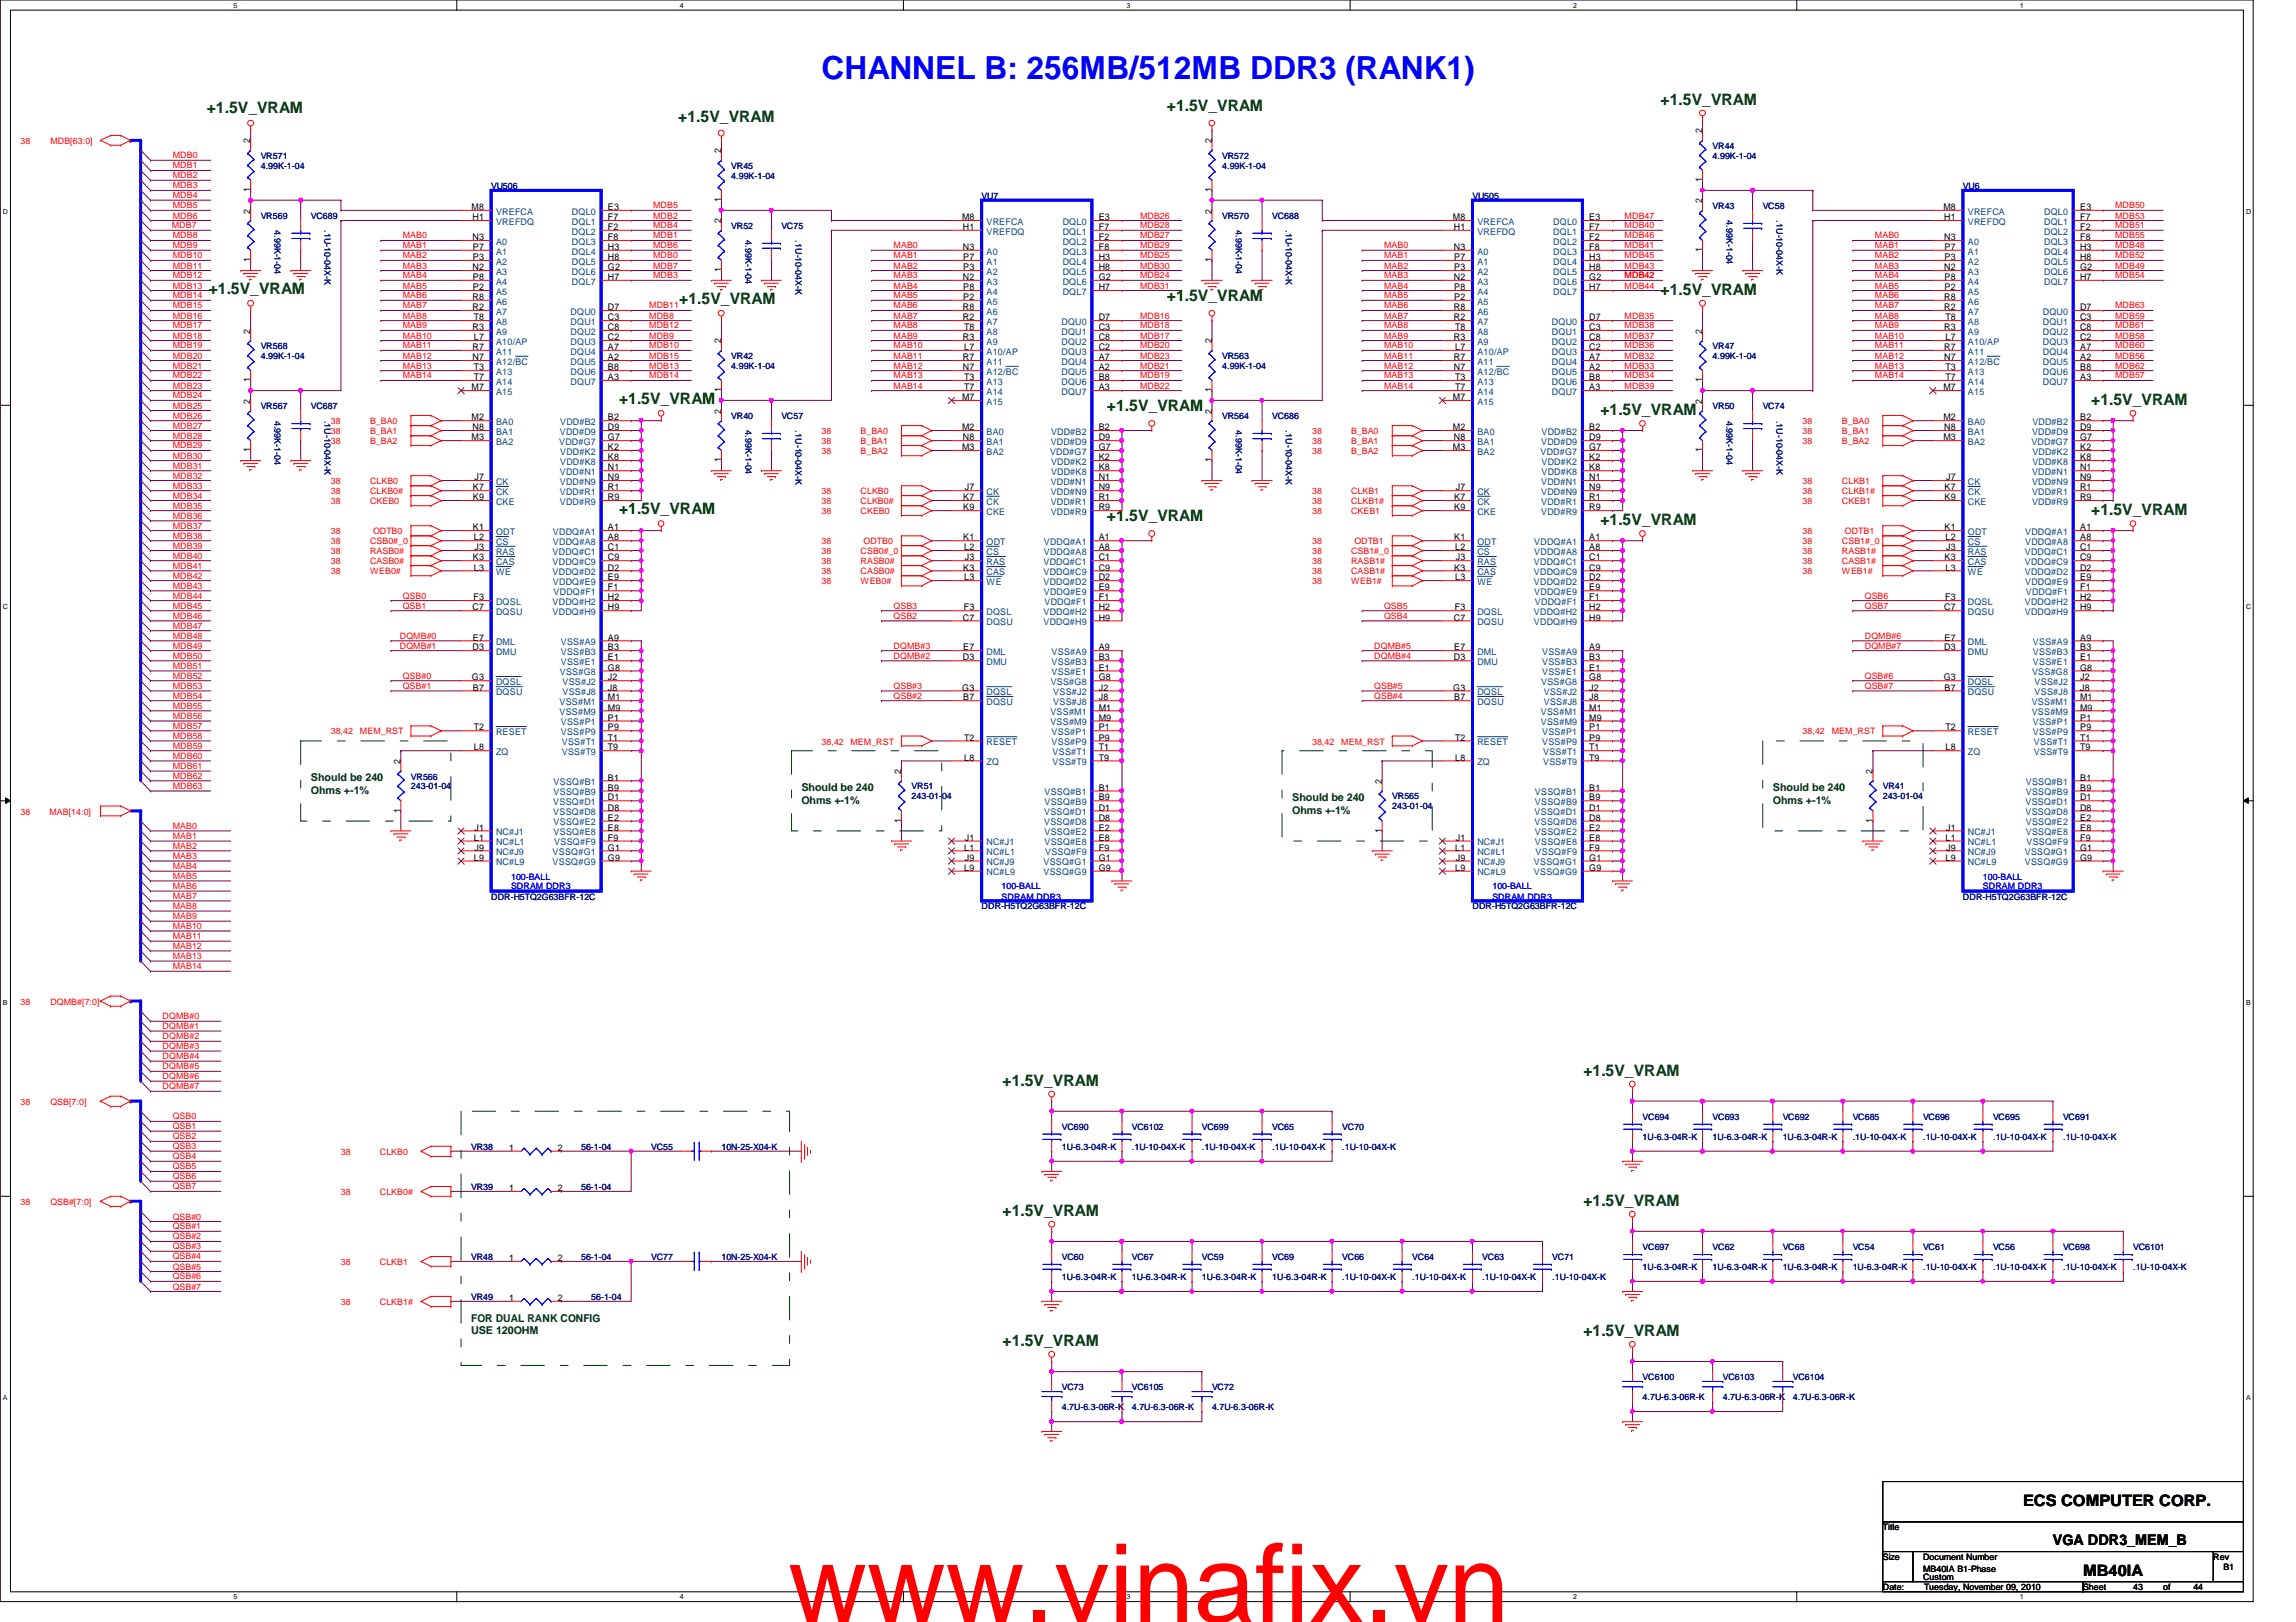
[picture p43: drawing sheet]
<svg xmlns="http://www.w3.org/2000/svg" width="297mm" height="210mm" viewBox="0 0 297 210" stroke-linecap="round" stroke-linejoin="round" font-family="sans-serif">
<defs><g id="words">
<text font-size="14.1" fill="#f00" x="102" y="209.9">www.vinafix.vn</text>
<text font-size="4.1" fill="#00f" x="106.3" y="10.3">CHANNEL B: 256MB/512MB DDR3 (RANK1)</text>
<g font-size="2" fill="#004000">
<text x="26.8" y="14.6">+1.5V_VRAM</text>
<text x="87.8" y="15.8">+1.5V_VRAM</text>
<text x="151" y="14.4">+1.5V_VRAM</text>
<text x="214.8" y="13.6">+1.5V_VRAM</text>
<text x="27" y="38.1">+1.5V_VRAM</text>
<text x="87.9" y="39.4">+1.5V_VRAM</text>
<text x="151" y="39">+1.5V_VRAM</text>
<text x="214.8" y="38.2">+1.5V_VRAM</text>
<text x="80.1" y="52.3">+1.5V_VRAM</text>
<text x="143.2" y="53.2">+1.5V_VRAM</text>
<text x="207" y="53.7">+1.5V_VRAM</text>
<text x="270.5" y="52.5">+1.5V_VRAM</text>
<text x="80.1" y="66.5">+1.5V_VRAM</text>
<text x="143.2" y="67.5">+1.5V_VRAM</text>
<text x="207" y="68">+1.5V_VRAM</text>
<text x="270.5" y="66.7">+1.5V_VRAM</text>
<text x="129.7" y="140.5">+1.5V_VRAM</text>
<text x="204.8" y="139.2">+1.5V_VRAM</text>
<text x="129.7" y="157.4">+1.5V_VRAM</text>
<text x="204.8" y="156.1">+1.5V_VRAM</text>
<text x="204.8" y="172.9">+1.5V_VRAM</text>
<text x="129.7" y="174.2">+1.5V_VRAM</text>
</g>
<g font-size="2">
<text x="261.7" y="194.9">ECS COMPUTER CORP.</text>
<text x="269.5" y="204">MB40IA</text>
</g>
<text font-size="1.9" x="265.6" y="200">VGA DDR3_MEM_B</text>
<g font-size="1.4" fill="#004000">
<text x="40.2" y="101.1">Should be 240</text>
<text x="40.2" y="102.7">Ohms +-1%</text>
<text x="103.7" y="102.4">Should be 240</text>
<text x="103.7" y="104">Ohms +-1%</text>
<text x="167.2" y="103.7">Should be 240</text>
<text x="167.2" y="105.3">Ohms +-1%</text>
<text x="229.4" y="102.4">Should be 240</text>
<text x="229.4" y="104">Ohms +-1%</text>
<text x="61" y="171">FOR DUAL RANK CONFIG</text>
<text x="61" y="172.7">USE 120OHM</text>
</g>
<g font-size="1.2">
<text x="220.2" y="17.3" transform="rotate(-90 220.2 17.3)">2</text>
<text x="32.4" y="18.5" transform="rotate(-90 32.4 18.5)">2</text>
<text x="93.3" y="19.9" transform="rotate(-90 93.3 19.9)">2</text>
<text x="156.8" y="18.5" transform="rotate(-90 156.8 18.5)">2</text>
<text x="220.2" y="23.6" transform="rotate(-90 220.2 23.6)">1</text>
<text x="32.4" y="27.6" transform="rotate(-90 32.4 27.6)">2</text>
<text x="32.4" y="24.8" transform="rotate(-90 32.4 24.8)">1</text>
<text x="61" y="27.2">M8</text>
<text x="61.1" y="28.5">H1</text>
<text x="78.7" y="27.2">E3</text>
<text x="78.7" y="28.5">F7</text>
<text x="78.7" y="29.8">F2</text>
<text x="93.3" y="28.9" transform="rotate(-90 93.3 28.9)">2</text>
<text x="93.3" y="26.2" transform="rotate(-90 93.3 26.2)">1</text>
<text x="124.5" y="28.5">M8</text>
<text x="124.6" y="29.8">H1</text>
<text x="142.2" y="28.5">E3</text>
<text x="142.2" y="29.8">F7</text>
<text x="156.8" y="27.6" transform="rotate(-90 156.8 27.6)">2</text>
<text x="156.8" y="24.8" transform="rotate(-90 156.8 24.8)">1</text>
<text x="188" y="28.5">M8</text>
<text x="188.1" y="29.8">H1</text>
<text x="205.6" y="28.5">E3</text>
<text x="205.6" y="29.8">F7</text>
<text x="220.2" y="26.3" transform="rotate(-90 220.2 26.3)">2</text>
<text x="251.4" y="27.2">M8</text>
<text x="251.5" y="28.5">H1</text>
<text x="269.1" y="27.2">E3</text>
<text x="269.1" y="28.5">F7</text>
<text x="269.1" y="29.8">F2</text>
<text x="32.4" y="33.9" transform="rotate(-90 32.4 33.9)">1</text>
<text x="61.1" y="35">N2</text>
<text x="61.1" y="31.1">N3</text>
<text x="61.2" y="33.7">P3</text>
<text x="61.2" y="32.3">P7</text>
<text x="78.7" y="31.1">F8</text>
<text x="78.7" y="32.3">H3</text>
<text x="78.7" y="33.7">H8</text>
<text x="78.7" y="35">G2</text>
<text x="93.3" y="35.2" transform="rotate(-90 93.3 35.2)">1</text>
<text x="124.6" y="32.3">N3</text>
<text x="124.6" y="35">P3</text>
<text x="124.6" y="33.7">P7</text>
<text x="142.2" y="31.1">F2</text>
<text x="142.2" y="32.3">F8</text>
<text x="142.2" y="33.7">H3</text>
<text x="142.2" y="35">H8</text>
<text x="156.8" y="33.9" transform="rotate(-90 156.8 33.9)">1</text>
<text x="188.1" y="32.3">N3</text>
<text x="188.1" y="35">P3</text>
<text x="188.1" y="33.7">P7</text>
<text x="205.6" y="31.1">F2</text>
<text x="205.6" y="32.3">F8</text>
<text x="205.6" y="33.7">H3</text>
<text x="205.6" y="35">H8</text>
<text x="220.2" y="32.6" transform="rotate(-90 220.2 32.6)">1</text>
<text x="251.5" y="35">N2</text>
<text x="251.5" y="31.1">N3</text>
<text x="251.6" y="33.7">P3</text>
<text x="251.6" y="32.3">P7</text>
<text x="269.1" y="31.1">F8</text>
<text x="269.1" y="32.3">H3</text>
<text x="269.1" y="33.7">H8</text>
<text x="269.1" y="35">G2</text>
<text x="61.1" y="38.8">R8</text>
<text x="61.1" y="40.1">R2</text>
<text x="61.2" y="36.2">P8</text>
<text x="61.2" y="37.5">P2</text>
<text x="61.3" y="41.4">T8</text>
<text x="78.7" y="36.2">H7</text>
<text x="78.7" y="41.4">C3</text>
<text x="78.7" y="40.1">D7</text>
<text x="124.6" y="36.2">N2</text>
<text x="124.6" y="40.1">R8</text>
<text x="124.6" y="41.4">R2</text>
<text x="124.6" y="37.5">P8</text>
<text x="124.6" y="38.8">P2</text>
<text x="142.2" y="36.2">G2</text>
<text x="142.2" y="37.5">H7</text>
<text x="142.2" y="41.4">D7</text>
<text x="188.1" y="36.2">N2</text>
<text x="188.1" y="40.1">R8</text>
<text x="188.1" y="41.4">R2</text>
<text x="188.1" y="37.5">P8</text>
<text x="188.1" y="38.8">P2</text>
<text x="205.6" y="36.2">G2</text>
<text x="205.6" y="37.5">H7</text>
<text x="205.6" y="41.4">D7</text>
<text x="251.5" y="38.8">R8</text>
<text x="251.5" y="40.1">R2</text>
<text x="251.6" y="36.2">P8</text>
<text x="251.6" y="37.5">P2</text>
<text x="251.7" y="41.4">T8</text>
<text x="269.1" y="36.2">H7</text>
<text x="269.1" y="41.4">C3</text>
<text x="269.1" y="40.1">D7</text>
<text x="32.4" y="43.2" transform="rotate(-90 32.4 43.2)">2</text>
<text x="61.1" y="42.7">R3</text>
<text x="61.1" y="45.3">R7</text>
<text x="61.1" y="46.6">N7</text>
<text x="61.3" y="44">L7</text>
<text x="61.3" y="47.9">T3</text>
<text x="78.7" y="42.7">C8</text>
<text x="78.7" y="44">C2</text>
<text x="78.7" y="45.3">A7</text>
<text x="78.7" y="46.6">A2</text>
<text x="78.7" y="47.9">B8</text>
<text x="93.3" y="44.4" transform="rotate(-90 93.3 44.4)">2</text>
<text x="124.6" y="44">R3</text>
<text x="124.6" y="46.6">R7</text>
<text x="124.6" y="47.9">N7</text>
<text x="124.8" y="42.7">T8</text>
<text x="124.8" y="45.3">L7</text>
<text x="142.2" y="42.7">C3</text>
<text x="142.2" y="44">C8</text>
<text x="142.2" y="45.3">C2</text>
<text x="142.2" y="46.6">A7</text>
<text x="142.2" y="47.9">A2</text>
<text x="156.8" y="44.4" transform="rotate(-90 156.8 44.4)">2</text>
<text x="188.1" y="44">R3</text>
<text x="188.1" y="46.6">R7</text>
<text x="188.1" y="47.9">N7</text>
<text x="188.3" y="42.7">T8</text>
<text x="188.3" y="45.3">L7</text>
<text x="205.6" y="42.7">C3</text>
<text x="205.6" y="44">C8</text>
<text x="205.6" y="45.3">C2</text>
<text x="205.6" y="46.6">A7</text>
<text x="205.6" y="47.9">A2</text>
<text x="220.2" y="43.2" transform="rotate(-90 220.2 43.2)">2</text>
<text x="251.5" y="42.7">R3</text>
<text x="251.5" y="45.3">R7</text>
<text x="251.5" y="46.6">N7</text>
<text x="251.7" y="44">L7</text>
<text x="251.7" y="47.9">T3</text>
<text x="269.1" y="42.7">C8</text>
<text x="269.1" y="44">C2</text>
<text x="269.1" y="45.3">A7</text>
<text x="269.1" y="46.6">A2</text>
<text x="269.1" y="47.9">B8</text>
<text x="32.4" y="52.2" transform="rotate(-90 32.4 52.2)">2</text>
<text x="32.4" y="49.5" transform="rotate(-90 32.4 49.5)">1</text>
<text x="61" y="50.5">M7</text>
<text x="61.3" y="49.2">T7</text>
<text x="78.7" y="49.2">A3</text>
<text x="93.3" y="53.6" transform="rotate(-90 93.3 53.6)">2</text>
<text x="93.3" y="50.8" transform="rotate(-90 93.3 50.8)">1</text>
<text x="124.5" y="51.8">M7</text>
<text x="124.8" y="49.2">T3</text>
<text x="124.8" y="50.5">T7</text>
<text x="142.2" y="49.2">B8</text>
<text x="142.2" y="50.5">A3</text>
<text x="156.8" y="53.6" transform="rotate(-90 156.8 53.6)">2</text>
<text x="156.8" y="50.8" transform="rotate(-90 156.8 50.8)">1</text>
<text x="188" y="51.8">M7</text>
<text x="188.3" y="49.2">T3</text>
<text x="188.3" y="50.5">T7</text>
<text x="205.6" y="49.2">B8</text>
<text x="205.6" y="50.5">A3</text>
<text x="220.2" y="52.2" transform="rotate(-90 220.2 52.2)">2</text>
<text x="220.2" y="49.5" transform="rotate(-90 220.2 49.5)">1</text>
<text x="251.4" y="50.5">M7</text>
<text x="251.7" y="49.2">T7</text>
<text x="269.1" y="49.2">A3</text>
<text x="32.4" y="58.5" transform="rotate(-90 32.4 58.5)">1</text>
<text x="61" y="54.4">M2</text>
<text x="61" y="57">M3</text>
<text x="61.1" y="55.7">N8</text>
<text x="78.7" y="54.4">B2</text>
<text x="78.7" y="55.7">D9</text>
<text x="78.7" y="57">G7</text>
<text x="78.7" y="58.3">K2</text>
<text x="78.7" y="59.6">K8</text>
<text x="93.3" y="59.8" transform="rotate(-90 93.3 59.8)">1</text>
<text x="124.5" y="55.7">M2</text>
<text x="124.5" y="58.3">M3</text>
<text x="124.6" y="57">N8</text>
<text x="142.2" y="55.7">B2</text>
<text x="142.2" y="57">D9</text>
<text x="142.2" y="58.3">G7</text>
<text x="142.2" y="59.6">K2</text>
<text x="156.8" y="59.8" transform="rotate(-90 156.8 59.8)">1</text>
<text x="188" y="55.7">M2</text>
<text x="188" y="58.3">M3</text>
<text x="188.1" y="57">N8</text>
<text x="205.6" y="55.7">B2</text>
<text x="205.6" y="57">D9</text>
<text x="205.6" y="58.3">G7</text>
<text x="205.6" y="59.6">K2</text>
<text x="220.2" y="58.5" transform="rotate(-90 220.2 58.5)">1</text>
<text x="251.4" y="54.4">M2</text>
<text x="251.4" y="57">M3</text>
<text x="251.5" y="55.7">N8</text>
<text x="269.1" y="54.4">B2</text>
<text x="269.1" y="55.7">D9</text>
<text x="269.1" y="57">G7</text>
<text x="269.1" y="58.3">K2</text>
<text x="269.1" y="59.6">K8</text>
<text x="61.2" y="64.7">K9</text>
<text x="61.2" y="63.5">K7</text>
<text x="61.4" y="62.1">J7</text>
<text x="78.7" y="60.9">N1</text>
<text x="78.7" y="62.1">N9</text>
<text x="78.7" y="63.5">R1</text>
<text x="78.7" y="64.7">R9</text>
<text x="124.6" y="64.7">K7</text>
<text x="124.8" y="63.5">J7</text>
<text x="142.2" y="60.9">K8</text>
<text x="142.2" y="62.1">N1</text>
<text x="142.2" y="63.5">N9</text>
<text x="142.2" y="64.7">R1</text>
<text x="188.1" y="64.7">K7</text>
<text x="188.3" y="63.5">J7</text>
<text x="205.6" y="60.9">K8</text>
<text x="205.6" y="62.1">N1</text>
<text x="205.6" y="63.5">N9</text>
<text x="205.6" y="64.7">R1</text>
<text x="251.6" y="64.7">K9</text>
<text x="251.6" y="63.5">K7</text>
<text x="251.8" y="62.1">J7</text>
<text x="269.1" y="60.9">N1</text>
<text x="269.1" y="62.1">N9</text>
<text x="269.1" y="63.5">R1</text>
<text x="269.1" y="64.7">R9</text>
<text x="61.2" y="68.6">K1</text>
<text x="61.3" y="69.9">L2</text>
<text x="61.4" y="71.2">J3</text>
<text x="78.7" y="68.6">A1</text>
<text x="78.7" y="69.9">A8</text>
<text x="78.7" y="71.2">C1</text>
<text x="124.6" y="66">K9</text>
<text x="124.6" y="69.9">K1</text>
<text x="124.8" y="71.2">L2</text>
<text x="142.2" y="69.9">A1</text>
<text x="142.2" y="71.2">A8</text>
<text x="142.2" y="66">R9</text>
<text x="188.1" y="66">K9</text>
<text x="188.1" y="69.9">K1</text>
<text x="188.3" y="71.2">L2</text>
<text x="205.6" y="69.9">A1</text>
<text x="205.6" y="71.2">A8</text>
<text x="205.6" y="66">R9</text>
<text x="251.6" y="68.6">K1</text>
<text x="251.7" y="69.9">L2</text>
<text x="251.8" y="71.2">J3</text>
<text x="269.1" y="68.6">A1</text>
<text x="269.1" y="69.9">A8</text>
<text x="269.1" y="71.2">C1</text>
<text x="61.2" y="72.5">K3</text>
<text x="61.3" y="77.7">F3</text>
<text x="61.3" y="73.8">L3</text>
<text x="78.7" y="72.5">C9</text>
<text x="78.7" y="75.1">E9</text>
<text x="78.7" y="76.4">F1</text>
<text x="78.7" y="77.7">H2</text>
<text x="78.7" y="73.8">D2</text>
<text x="124.6" y="73.8">K3</text>
<text x="124.8" y="75.1">L3</text>
<text x="124.8" y="72.5">J3</text>
<text x="142.2" y="72.5">C1</text>
<text x="142.2" y="73.8">C9</text>
<text x="142.2" y="76.4">E9</text>
<text x="142.2" y="77.7">F1</text>
<text x="142.2" y="75.1">D2</text>
<text x="188.1" y="73.8">K3</text>
<text x="188.3" y="75.1">L3</text>
<text x="188.3" y="72.5">J3</text>
<text x="205.6" y="72.5">C1</text>
<text x="205.6" y="73.8">C9</text>
<text x="205.6" y="76.4">E9</text>
<text x="205.6" y="77.7">F1</text>
<text x="205.6" y="75.1">D2</text>
<text x="251.6" y="72.5">K3</text>
<text x="251.7" y="77.7">F3</text>
<text x="251.7" y="73.8">L3</text>
<text x="269.1" y="72.5">C9</text>
<text x="269.1" y="75.1">E9</text>
<text x="269.1" y="76.4">F1</text>
<text x="269.1" y="77.7">H2</text>
<text x="269.1" y="73.8">D2</text>
<text x="61.1" y="79">C7</text>
<text x="61.2" y="82.9">E7</text>
<text x="78.7" y="82.9">A9</text>
<text x="78.7" y="79">H9</text>
<text x="124.6" y="80.3">C7</text>
<text x="124.7" y="79">F3</text>
<text x="142.2" y="79">H2</text>
<text x="142.2" y="80.3">H9</text>
<text x="188.1" y="80.3">C7</text>
<text x="188.2" y="79">F3</text>
<text x="205.6" y="79">H2</text>
<text x="205.6" y="80.3">H9</text>
<text x="251.5" y="79">C7</text>
<text x="251.6" y="82.9">E7</text>
<text x="269.1" y="82.9">A9</text>
<text x="269.1" y="79">H9</text>
<text x="61" y="88.1">G3</text>
<text x="61.1" y="84.2">D3</text>
<text x="61.2" y="89.4">B7</text>
<text x="78.7" y="85.5">E1</text>
<text x="78.7" y="84.2">B3</text>
<text x="78.7" y="86.8">G8</text>
<text x="78.7" y="88.1">J2</text>
<text x="78.7" y="89.4">J8</text>
<text x="124.5" y="89.4">G3</text>
<text x="124.6" y="85.5">D3</text>
<text x="124.6" y="84.2">E7</text>
<text x="142.2" y="84.2">A9</text>
<text x="142.2" y="86.8">E1</text>
<text x="142.2" y="85.5">B3</text>
<text x="142.2" y="88.1">G8</text>
<text x="142.2" y="89.4">J2</text>
<text x="188" y="89.4">G3</text>
<text x="188.1" y="85.5">D3</text>
<text x="188.1" y="84.2">E7</text>
<text x="205.6" y="84.2">A9</text>
<text x="205.6" y="86.8">E1</text>
<text x="205.6" y="85.5">B3</text>
<text x="205.6" y="88.1">G8</text>
<text x="205.6" y="89.4">J2</text>
<text x="251.5" y="88.1">G3</text>
<text x="251.5" y="84.2">D3</text>
<text x="251.6" y="89.4">B7</text>
<text x="269.1" y="85.5">E1</text>
<text x="269.1" y="84.2">B3</text>
<text x="269.1" y="86.8">G8</text>
<text x="269.1" y="88.1">J2</text>
<text x="269.1" y="89.4">J8</text>
<text x="61.3" y="94.5">T2</text>
<text x="78.7" y="90.6">M1</text>
<text x="78.7" y="91.9">M9</text>
<text x="78.7" y="93.3">P1</text>
<text x="78.7" y="94.5">P9</text>
<text x="78.7" y="95.8">T1</text>
<text x="124.6" y="90.6">B7</text>
<text x="124.8" y="95.8">T2</text>
<text x="142.2" y="90.6">J8</text>
<text x="142.2" y="91.9">M1</text>
<text x="142.2" y="93.3">M9</text>
<text x="142.2" y="94.5">P1</text>
<text x="142.2" y="95.8">P9</text>
<text x="188.1" y="90.6">B7</text>
<text x="188.3" y="95.8">T2</text>
<text x="205.6" y="90.6">J8</text>
<text x="205.6" y="91.9">M1</text>
<text x="205.6" y="93.3">M9</text>
<text x="205.6" y="94.5">P1</text>
<text x="205.6" y="95.8">P9</text>
<text x="251.7" y="94.5">T2</text>
<text x="269.1" y="90.6">M1</text>
<text x="269.1" y="91.9">M9</text>
<text x="269.1" y="93.3">P1</text>
<text x="269.1" y="94.5">P9</text>
<text x="269.1" y="95.8">T1</text>
<text x="51.8" y="98.9" transform="rotate(-90 51.8 98.9)">2</text>
<text x="61.3" y="97.1">L8</text>
<text x="78.7" y="101">B1</text>
<text x="78.7" y="97.1">T9</text>
<text x="116.6" y="100.2" transform="rotate(-90 116.6 100.2)">2</text>
<text x="124.8" y="98.4">L8</text>
<text x="142.2" y="97.1">T1</text>
<text x="142.2" y="98.4">T9</text>
<text x="178.8" y="101.5" transform="rotate(-90 178.8 101.5)">2</text>
<text x="188.3" y="98.4">L8</text>
<text x="205.6" y="97.1">T1</text>
<text x="205.6" y="98.4">T9</text>
<text x="242.3" y="100.2" transform="rotate(-90 242.3 100.2)">2</text>
<text x="251.7" y="97.1">L8</text>
<text x="269.1" y="101">B1</text>
<text x="269.1" y="97.1">T9</text>
<text x="51.8" y="105.2" transform="rotate(-90 51.8 105.2)">1</text>
<text x="61.4" y="107.5">J1</text>
<text x="78.7" y="103.6">D1</text>
<text x="78.7" y="102.3">B9</text>
<text x="78.7" y="104.9">D8</text>
<text x="78.7" y="106.2">E2</text>
<text x="78.7" y="107.5">E8</text>
<text x="116.6" y="106.5" transform="rotate(-90 116.6 106.5)">1</text>
<text x="142.2" y="104.9">D1</text>
<text x="142.2" y="102.3">B1</text>
<text x="142.2" y="103.6">B9</text>
<text x="142.2" y="106.2">D8</text>
<text x="142.2" y="107.5">E2</text>
<text x="178.8" y="107.8" transform="rotate(-90 178.8 107.8)">1</text>
<text x="205.6" y="104.9">D1</text>
<text x="205.6" y="102.3">B1</text>
<text x="205.6" y="103.6">B9</text>
<text x="205.6" y="106.2">D8</text>
<text x="205.6" y="107.5">E2</text>
<text x="242.3" y="106.5" transform="rotate(-90 242.3 106.5)">1</text>
<text x="251.8" y="107.5">J1</text>
<text x="269.1" y="103.6">D1</text>
<text x="269.1" y="102.3">B9</text>
<text x="269.1" y="104.9">D8</text>
<text x="269.1" y="106.2">E2</text>
<text x="269.1" y="107.5">E8</text>
<text x="61.3" y="108.8">L1</text>
<text x="61.3" y="111.4">L9</text>
<text x="61.4" y="110.1">J9</text>
<text x="78.7" y="108.8">F9</text>
<text x="78.7" y="110.1">G1</text>
<text x="78.7" y="111.4">G9</text>
<text x="124.8" y="110.1">L1</text>
<text x="124.8" y="112.7">L9</text>
<text x="124.8" y="108.8">J1</text>
<text x="124.8" y="111.4">J9</text>
<text x="142.2" y="108.8">E8</text>
<text x="142.2" y="110.1">F9</text>
<text x="142.2" y="111.4">G1</text>
<text x="142.2" y="112.7">G9</text>
<text x="188.3" y="110.1">L1</text>
<text x="188.3" y="112.7">L9</text>
<text x="188.3" y="108.8">J1</text>
<text x="188.3" y="111.4">J9</text>
<text x="205.6" y="108.8">E8</text>
<text x="205.6" y="110.1">F9</text>
<text x="205.6" y="111.4">G1</text>
<text x="205.6" y="112.7">G9</text>
<text x="251.7" y="108.8">L1</text>
<text x="251.7" y="111.4">L9</text>
<text x="251.8" y="110.1">J9</text>
<text x="269.1" y="108.8">F9</text>
<text x="269.1" y="110.1">G1</text>
<text x="269.1" y="111.4">G9</text>
<text x="65.9" y="148.9">1</text>
<text x="72.2" y="148.9">2</text>
<text x="65.9" y="154.1">1</text>
<text x="72.2" y="154.1">2</text>
<text x="65.9" y="163.2">1</text>
<text x="72.2" y="163.2">2</text>
<text x="65.9" y="168.4">1</text>
<text x="72.2" y="168.4">2</text>
</g>
<g font-size="1.2" fill="#004080">
<text x="64.2" y="27.8">VREFCA</text>
<text x="64.2" y="29.1">VREFDQ</text>
<text x="74" y="27.8">DQL0</text>
<text x="74" y="29.1">DQL1</text>
<text x="127.6" y="29.1">VREFCA</text>
<text x="137.5" y="29.1">DQL0</text>
<text x="191.1" y="29.1">VREFCA</text>
<text x="201" y="29.1">DQL0</text>
<text x="254.6" y="27.8">VREFCA</text>
<text x="254.6" y="29.1">VREFDQ</text>
<text x="264.5" y="27.8">DQL0</text>
<text x="264.5" y="29.1">DQL1</text>
<text x="64.2" y="34.2">A2</text>
<text x="64.2" y="35.6">A3</text>
<text x="64.2" y="31.7">A0</text>
<text x="64.2" y="32.9">A1</text>
<text x="74" y="30.4">DQL2</text>
<text x="74" y="31.7">DQL3</text>
<text x="74" y="32.9">DQL4</text>
<text x="74" y="34.2">DQL5</text>
<text x="74" y="35.6">DQL6</text>
<text x="127.6" y="35.6">A2</text>
<text x="127.6" y="32.9">A0</text>
<text x="127.6" y="34.2">A1</text>
<text x="127.6" y="30.4">VREFDQ</text>
<text x="137.5" y="30.4">DQL1</text>
<text x="137.5" y="31.7">DQL2</text>
<text x="137.5" y="32.9">DQL3</text>
<text x="137.5" y="34.2">DQL4</text>
<text x="137.5" y="35.6">DQL5</text>
<text x="191.1" y="35.6">A2</text>
<text x="191.1" y="32.9">A0</text>
<text x="191.1" y="34.2">A1</text>
<text x="191.1" y="30.4">VREFDQ</text>
<text x="201" y="30.4">DQL1</text>
<text x="201" y="31.7">DQL2</text>
<text x="201" y="32.9">DQL3</text>
<text x="201" y="34.2">DQL4</text>
<text x="201" y="35.6">DQL5</text>
<text x="254.6" y="34.2">A2</text>
<text x="254.6" y="35.6">A3</text>
<text x="254.6" y="31.7">A0</text>
<text x="254.6" y="32.9">A1</text>
<text x="264.5" y="30.4">DQL2</text>
<text x="264.5" y="31.7">DQL3</text>
<text x="264.5" y="32.9">DQL4</text>
<text x="264.5" y="34.2">DQL5</text>
<text x="264.5" y="35.6">DQL6</text>
<text x="64.2" y="36.8">A4</text>
<text x="64.2" y="38.1">A5</text>
<text x="64.2" y="39.4">A6</text>
<text x="64.2" y="40.7">A7</text>
<text x="73.8" y="40.7">DQU0</text>
<text x="74" y="36.8">DQL7</text>
<text x="127.6" y="36.8">A3</text>
<text x="127.6" y="38.1">A4</text>
<text x="127.6" y="39.4">A5</text>
<text x="127.6" y="40.7">A6</text>
<text x="137.5" y="36.8">DQL6</text>
<text x="137.5" y="38.1">DQL7</text>
<text x="191.1" y="36.8">A3</text>
<text x="191.1" y="38.1">A4</text>
<text x="191.1" y="39.4">A5</text>
<text x="191.1" y="40.7">A6</text>
<text x="201" y="36.8">DQL6</text>
<text x="201" y="38.1">DQL7</text>
<text x="254.6" y="36.8">A4</text>
<text x="254.6" y="38.1">A5</text>
<text x="254.6" y="39.4">A6</text>
<text x="254.6" y="40.7">A7</text>
<text x="264.3" y="40.7">DQU0</text>
<text x="264.5" y="36.8">DQL7</text>
<text x="64.2" y="42">A8</text>
<text x="64.2" y="43.3">A9</text>
<text x="64.2" y="44.6">A10/AP</text>
<text x="64.2" y="45.9">A11</text>
<text x="64.2" y="47.2">A12/BC</text>
<text x="73.8" y="42">DQU1</text>
<text x="73.8" y="43.3">DQU2</text>
<text x="73.8" y="44.6">DQU3</text>
<text x="73.8" y="45.9">DQU4</text>
<text x="73.8" y="47.2">DQU5</text>
<text x="127.6" y="42">A7</text>
<text x="127.6" y="43.3">A8</text>
<text x="127.6" y="44.6">A9</text>
<text x="127.6" y="45.9">A10/AP</text>
<text x="127.6" y="47.2">A11</text>
<text x="137.3" y="43.3">DQU1</text>
<text x="137.3" y="44.6">DQU2</text>
<text x="137.3" y="45.9">DQU3</text>
<text x="137.3" y="47.2">DQU4</text>
<text x="137.3" y="42">DQU0</text>
<text x="191.1" y="42">A7</text>
<text x="191.1" y="43.3">A8</text>
<text x="191.1" y="44.6">A9</text>
<text x="191.1" y="45.9">A10/AP</text>
<text x="191.1" y="47.2">A11</text>
<text x="200.8" y="43.3">DQU1</text>
<text x="200.8" y="44.6">DQU2</text>
<text x="200.8" y="45.9">DQU3</text>
<text x="200.8" y="47.2">DQU4</text>
<text x="200.8" y="42">DQU0</text>
<text x="254.6" y="42">A8</text>
<text x="254.6" y="43.3">A9</text>
<text x="254.6" y="44.6">A10/AP</text>
<text x="254.6" y="45.9">A11</text>
<text x="254.6" y="47.2">A12/BC</text>
<text x="264.3" y="42">DQU1</text>
<text x="264.3" y="43.3">DQU2</text>
<text x="264.3" y="44.6">DQU3</text>
<text x="264.3" y="45.9">DQU4</text>
<text x="264.3" y="47.2">DQU5</text>
<text x="64.2" y="48.5">A13</text>
<text x="64.2" y="49.8">A14</text>
<text x="64.2" y="51.1">A15</text>
<text x="73.8" y="48.5">DQU6</text>
<text x="73.8" y="49.8">DQU7</text>
<text x="127.6" y="48.5">A12/BC</text>
<text x="127.6" y="49.8">A13</text>
<text x="127.6" y="51.1">A14</text>
<text x="127.6" y="52.4">A15</text>
<text x="137.3" y="48.5">DQU5</text>
<text x="137.3" y="49.8">DQU6</text>
<text x="137.3" y="51.1">DQU7</text>
<text x="191.1" y="48.5">A12/BC</text>
<text x="191.1" y="49.8">A13</text>
<text x="191.1" y="51.1">A14</text>
<text x="191.1" y="52.4">A15</text>
<text x="200.8" y="48.5">DQU5</text>
<text x="200.8" y="49.8">DQU6</text>
<text x="200.8" y="51.1">DQU7</text>
<text x="254.6" y="48.5">A13</text>
<text x="254.6" y="49.8">A14</text>
<text x="254.6" y="51.1">A15</text>
<text x="264.3" y="48.5">DQU6</text>
<text x="264.3" y="49.8">DQU7</text>
<text x="64.2" y="55">BA0</text>
<text x="64.2" y="56.3">BA1</text>
<text x="64.2" y="57.6">BA2</text>
<text x="72.3" y="57.6">VDD#G7</text>
<text x="72.4" y="56.3">VDD#D9</text>
<text x="72.5" y="55">VDD#B2</text>
<text x="72.5" y="58.8">VDD#K2</text>
<text x="127.6" y="56.3">BA0</text>
<text x="127.6" y="57.6">BA1</text>
<text x="127.6" y="58.8">BA2</text>
<text x="135.8" y="58.8">VDD#G7</text>
<text x="135.9" y="57.6">VDD#D9</text>
<text x="136" y="56.3">VDD#B2</text>
<text x="191.1" y="56.3">BA0</text>
<text x="191.1" y="57.6">BA1</text>
<text x="191.1" y="58.8">BA2</text>
<text x="199.3" y="58.8">VDD#G7</text>
<text x="199.4" y="57.6">VDD#D9</text>
<text x="199.4" y="56.3">VDD#B2</text>
<text x="254.6" y="55">BA0</text>
<text x="254.6" y="56.3">BA1</text>
<text x="254.6" y="57.6">BA2</text>
<text x="262.8" y="57.6">VDD#G7</text>
<text x="262.9" y="56.3">VDD#D9</text>
<text x="262.9" y="55">VDD#B2</text>
<text x="262.9" y="58.8">VDD#K2</text>
<text x="64.2" y="65.3">CKE</text>
<text x="64.2" y="62.7">CK</text>
<text x="64.2" y="64.1">CK</text>
<text x="72.4" y="61.5">VDD#N1</text>
<text x="72.4" y="62.7">VDD#N9</text>
<text x="72.4" y="64.1">VDD#R1</text>
<text x="72.4" y="65.3">VDD#R9</text>
<text x="72.5" y="60.2">VDD#K8</text>
<text x="127.6" y="64.1">CK</text>
<text x="127.6" y="65.3">CK</text>
<text x="135.9" y="62.7">VDD#N1</text>
<text x="135.9" y="64.1">VDD#N9</text>
<text x="135.9" y="65.3">VDD#R1</text>
<text x="136" y="60.2">VDD#K2</text>
<text x="136" y="61.5">VDD#K8</text>
<text x="191.1" y="64.1">CK</text>
<text x="191.1" y="65.3">CK</text>
<text x="199.4" y="62.7">VDD#N1</text>
<text x="199.4" y="64.1">VDD#N9</text>
<text x="199.4" y="65.3">VDD#R1</text>
<text x="199.4" y="60.2">VDD#K2</text>
<text x="199.4" y="61.5">VDD#K8</text>
<text x="254.6" y="65.3">CKE</text>
<text x="254.6" y="62.7">CK</text>
<text x="254.6" y="64.1">CK</text>
<text x="262.9" y="61.5">VDD#N1</text>
<text x="262.9" y="62.7">VDD#N9</text>
<text x="262.9" y="64.1">VDD#R1</text>
<text x="262.9" y="65.3">VDD#R9</text>
<text x="262.9" y="60.2">VDD#K8</text>
<text x="64.2" y="71.8">RAS</text>
<text x="64.2" y="70.5">CS</text>
<text x="64.2" y="69.2">ODT</text>
<text x="71.5" y="71.8">VDDQ#C1</text>
<text x="71.5" y="69.2">VDDQ#A1</text>
<text x="71.5" y="70.5">VDDQ#A8</text>
<text x="127.6" y="71.8">CS</text>
<text x="127.6" y="66.6">CKE</text>
<text x="127.6" y="70.5">ODT</text>
<text x="135" y="70.5">VDDQ#A1</text>
<text x="135" y="71.8">VDDQ#A8</text>
<text x="135.9" y="66.6">VDD#R9</text>
<text x="191.1" y="71.8">CS</text>
<text x="191.1" y="66.6">CKE</text>
<text x="191.1" y="70.5">ODT</text>
<text x="198.5" y="70.5">VDDQ#A1</text>
<text x="198.5" y="71.8">VDDQ#A8</text>
<text x="199.4" y="66.6">VDD#R9</text>
<text x="254.6" y="71.8">RAS</text>
<text x="254.6" y="70.5">CS</text>
<text x="254.6" y="69.2">ODT</text>
<text x="262" y="71.8">VDDQ#C1</text>
<text x="262" y="69.2">VDDQ#A1</text>
<text x="262" y="70.5">VDDQ#A8</text>
<text x="64.2" y="74.4">WE</text>
<text x="64.2" y="73.1">CAS</text>
<text x="71.5" y="73.1">VDDQ#C9</text>
<text x="71.5" y="74.4">VDDQ#D2</text>
<text x="71.5" y="75.7">VDDQ#E9</text>
<text x="71.6" y="77">VDDQ#F1</text>
<text x="127.6" y="75.7">WE</text>
<text x="127.6" y="73.1">RAS</text>
<text x="127.6" y="74.4">CAS</text>
<text x="135" y="73.1">VDDQ#C1</text>
<text x="135" y="74.4">VDDQ#C9</text>
<text x="135" y="75.7">VDDQ#D2</text>
<text x="135" y="77">VDDQ#E9</text>
<text x="191.1" y="75.7">WE</text>
<text x="191.1" y="73.1">RAS</text>
<text x="191.1" y="74.4">CAS</text>
<text x="198.5" y="73.1">VDDQ#C1</text>
<text x="198.5" y="74.4">VDDQ#C9</text>
<text x="198.5" y="75.7">VDDQ#D2</text>
<text x="198.5" y="77">VDDQ#E9</text>
<text x="254.6" y="74.4">WE</text>
<text x="254.6" y="73.1">CAS</text>
<text x="262" y="73.1">VDDQ#C9</text>
<text x="262" y="74.4">VDDQ#D2</text>
<text x="262" y="75.7">VDDQ#E9</text>
<text x="262.1" y="77">VDDQ#F1</text>
<text x="64.2" y="78.3">DQSL</text>
<text x="64.2" y="83.5">DML</text>
<text x="64.2" y="79.6">DQSU</text>
<text x="71.5" y="78.3">VDDQ#H2</text>
<text x="71.5" y="79.6">VDDQ#H9</text>
<text x="72.6" y="83.5">VSS#A9</text>
<text x="127.6" y="79.6">DQSL</text>
<text x="127.6" y="80.9">DQSU</text>
<text x="135" y="79.6">VDDQ#H2</text>
<text x="135" y="80.9">VDDQ#H9</text>
<text x="135.1" y="78.3">VDDQ#F1</text>
<text x="191.1" y="79.6">DQSL</text>
<text x="191.1" y="80.9">DQSU</text>
<text x="198.5" y="79.6">VDDQ#H2</text>
<text x="198.5" y="80.9">VDDQ#H9</text>
<text x="198.6" y="78.3">VDDQ#F1</text>
<text x="254.6" y="78.3">DQSL</text>
<text x="254.6" y="83.5">DML</text>
<text x="254.6" y="79.6">DQSU</text>
<text x="262" y="78.3">VDDQ#H2</text>
<text x="262" y="79.6">VDDQ#H9</text>
<text x="263" y="83.5">VSS#A9</text>
<text x="64.2" y="90">DQSU</text>
<text x="64.2" y="84.8">DMU</text>
<text x="64.2" y="88.6">DQSL</text>
<text x="72.4" y="87.4">VSS#G8</text>
<text x="72.6" y="86.1">VSS#E1</text>
<text x="72.6" y="84.8">VSS#B3</text>
<text x="72.8" y="88.6">VSS#J2</text>
<text x="72.8" y="90">VSS#J8</text>
<text x="127.6" y="86.1">DMU</text>
<text x="127.6" y="84.8">DML</text>
<text x="127.6" y="90">DQSL</text>
<text x="135.9" y="88.6">VSS#G8</text>
<text x="136.1" y="84.8">VSS#A9</text>
<text x="136.1" y="87.4">VSS#E1</text>
<text x="136.1" y="86.1">VSS#B3</text>
<text x="136.3" y="90">VSS#J2</text>
<text x="191.1" y="86.1">DMU</text>
<text x="191.1" y="84.8">DML</text>
<text x="191.1" y="90">DQSL</text>
<text x="199.4" y="88.6">VSS#G8</text>
<text x="199.5" y="84.8">VSS#A9</text>
<text x="199.5" y="87.4">VSS#E1</text>
<text x="199.5" y="86.1">VSS#B3</text>
<text x="199.7" y="90">VSS#J2</text>
<text x="254.6" y="90">DQSU</text>
<text x="254.6" y="84.8">DMU</text>
<text x="254.6" y="88.6">DQSL</text>
<text x="262.9" y="87.4">VSS#G8</text>
<text x="263" y="86.1">VSS#E1</text>
<text x="263" y="84.8">VSS#B3</text>
<text x="263.2" y="88.6">VSS#J2</text>
<text x="263.2" y="90">VSS#J8</text>
<text x="64.2" y="95.1">RESET</text>
<text x="72.4" y="91.2">VSS#M1</text>
<text x="72.4" y="92.5">VSS#M9</text>
<text x="72.6" y="93.9">VSS#P1</text>
<text x="72.6" y="95.1">VSS#P9</text>
<text x="127.6" y="91.2">DQSU</text>
<text x="135.9" y="92.5">VSS#M1</text>
<text x="135.9" y="93.9">VSS#M9</text>
<text x="136.1" y="95.1">VSS#P1</text>
<text x="136.3" y="91.2">VSS#J8</text>
<text x="191.1" y="91.2">DQSU</text>
<text x="199.3" y="92.5">VSS#M1</text>
<text x="199.3" y="93.9">VSS#M9</text>
<text x="199.5" y="95.1">VSS#P1</text>
<text x="199.7" y="91.2">VSS#J8</text>
<text x="254.6" y="95.1">RESET</text>
<text x="262.8" y="91.2">VSS#M1</text>
<text x="262.8" y="92.5">VSS#M9</text>
<text x="263" y="93.9">VSS#P1</text>
<text x="263" y="95.1">VSS#P9</text>
<text x="64.2" y="97.7">ZQ</text>
<text x="71.6" y="101.6">VSSQ#B1</text>
<text x="72.7" y="96.4">VSS#T1</text>
<text x="72.7" y="97.7">VSS#T9</text>
<text x="127.6" y="99">ZQ</text>
<text x="127.6" y="96.4">RESET</text>
<text x="136.1" y="96.4">VSS#P9</text>
<text x="136.2" y="97.7">VSS#T1</text>
<text x="136.2" y="99">VSS#T9</text>
<text x="191.1" y="99">ZQ</text>
<text x="191.1" y="96.4">RESET</text>
<text x="199.5" y="96.4">VSS#P9</text>
<text x="199.6" y="97.7">VSS#T1</text>
<text x="199.6" y="99">VSS#T9</text>
<text x="254.6" y="97.7">ZQ</text>
<text x="262.1" y="101.6">VSSQ#B1</text>
<text x="263.1" y="96.4">VSS#T1</text>
<text x="263.1" y="97.7">VSS#T9</text>
<text x="71.6" y="104.2">VSSQ#D1</text>
<text x="71.6" y="105.5">VSSQ#D8</text>
<text x="71.6" y="102.9">VSSQ#B9</text>
<text x="71.6" y="106.8">VSSQ#E2</text>
<text x="135.1" y="105.5">VSSQ#D1</text>
<text x="135.1" y="106.8">VSSQ#D8</text>
<text x="135.1" y="102.9">VSSQ#B1</text>
<text x="135.1" y="104.2">VSSQ#B9</text>
<text x="198.5" y="105.5">VSSQ#D1</text>
<text x="198.5" y="106.8">VSSQ#D8</text>
<text x="198.6" y="102.9">VSSQ#B1</text>
<text x="198.6" y="104.2">VSSQ#B9</text>
<text x="262" y="104.2">VSSQ#D1</text>
<text x="262" y="105.5">VSSQ#D8</text>
<text x="262.1" y="102.9">VSSQ#B9</text>
<text x="262.1" y="106.8">VSSQ#E2</text>
<text x="64.2" y="108.1">NC#J1</text>
<text x="64.2" y="109.4">NC#L1</text>
<text x="64.2" y="110.7">NC#J9</text>
<text x="64.2" y="112">NC#L9</text>
<text x="71.5" y="110.7">VSSQ#G1</text>
<text x="71.5" y="112">VSSQ#G9</text>
<text x="71.6" y="108.1">VSSQ#E8</text>
<text x="71.7" y="109.4">VSSQ#F9</text>
<text x="127.6" y="109.4">NC#J1</text>
<text x="127.6" y="110.7">NC#L1</text>
<text x="127.6" y="112">NC#J9</text>
<text x="127.6" y="113.3">NC#L9</text>
<text x="135" y="112">VSSQ#G1</text>
<text x="135" y="113.3">VSSQ#G9</text>
<text x="135.1" y="108.1">VSSQ#E2</text>
<text x="135.1" y="109.4">VSSQ#E8</text>
<text x="135.2" y="110.7">VSSQ#F9</text>
<text x="191.1" y="109.4">NC#J1</text>
<text x="191.1" y="110.7">NC#L1</text>
<text x="191.1" y="112">NC#J9</text>
<text x="191.1" y="113.3">NC#L9</text>
<text x="198.5" y="112">VSSQ#G1</text>
<text x="198.5" y="113.3">VSSQ#G9</text>
<text x="198.6" y="108.1">VSSQ#E2</text>
<text x="198.6" y="109.4">VSSQ#E8</text>
<text x="198.7" y="110.7">VSSQ#F9</text>
<text x="254.6" y="108.1">NC#J1</text>
<text x="254.6" y="109.4">NC#L1</text>
<text x="254.6" y="110.7">NC#J9</text>
<text x="254.6" y="112">NC#L9</text>
<text x="262" y="110.7">VSSQ#G1</text>
<text x="262" y="112">VSSQ#G9</text>
<text x="262.1" y="108.1">VSSQ#E8</text>
<text x="262.2" y="109.4">VSSQ#F9</text>
</g>
<g font-size="1.1" fill="#f00">
<text x="2.7" y="18.6">38</text>
<text x="6.5" y="18.6">MDB[63:0]</text>
<text x="22.3" y="20.5">MDB0</text>
<text x="22.3" y="21.8">MDB1</text>
<text x="22.3" y="23.1">MDB2</text>
<text x="22.2" y="29.5">MDB7</text>
<text x="22.3" y="24.4">MDB3</text>
<text x="22.3" y="25.7">MDB4</text>
<text x="22.3" y="27">MDB5</text>
<text x="22.3" y="28.3">MDB6</text>
<text x="84.5" y="28.3">MDB2</text>
<text x="84.5" y="29.5">MDB4</text>
<text x="84.5" y="27">MDB5</text>
<text x="147.5" y="28.3">MDB26</text>
<text x="147.5" y="29.5">MDB28</text>
<text x="210.2" y="28.3">MDB47</text>
<text x="210.2" y="29.5">MDB40</text>
<text x="273.6" y="27">MDB50</text>
<text x="273.6" y="28.3">MDB53</text>
<text x="273.6" y="29.5">MDB51</text>
<text x="22.3" y="30.9">MDB8</text>
<text x="22.3" y="32.1">MDB9</text>
<text x="22.3" y="33.4">MDB10</text>
<text x="22.3" y="34.8">MDB11</text>
<text x="52.1" y="32.1">MAB1</text>
<text x="52.1" y="30.9">MAB0</text>
<text x="52.1" y="33.4">MAB2</text>
<text x="52.1" y="34.8">MAB3</text>
<text x="84.5" y="30.9">MDB1</text>
<text x="84.5" y="34.8">MDB7</text>
<text x="84.5" y="32.1">MDB6</text>
<text x="84.5" y="33.4">MDB0</text>
<text x="115.6" y="33.4">MAB1</text>
<text x="115.6" y="32.1">MAB0</text>
<text x="115.6" y="34.8">MAB2</text>
<text x="147.5" y="30.9">MDB27</text>
<text x="147.5" y="32.1">MDB29</text>
<text x="147.5" y="33.4">MDB25</text>
<text x="147.5" y="34.8">MDB30</text>
<text x="179.1" y="33.4">MAB1</text>
<text x="179.1" y="32.1">MAB0</text>
<text x="179.1" y="34.8">MAB2</text>
<text x="210.2" y="30.9">MDB46</text>
<text x="210.2" y="32.1">MDB41</text>
<text x="210.2" y="33.4">MDB45</text>
<text x="210.2" y="34.8">MDB43</text>
<text x="242.6" y="32.1">MAB1</text>
<text x="242.6" y="30.9">MAB0</text>
<text x="242.6" y="33.4">MAB2</text>
<text x="242.6" y="34.8">MAB3</text>
<text x="273.6" y="34.8">MDB49</text>
<text x="273.6" y="30.9">MDB55</text>
<text x="273.6" y="32.1">MDB48</text>
<text x="273.6" y="33.4">MDB52</text>
<text x="22.3" y="41.2">MDB16</text>
<text x="22.3" y="36">MDB12</text>
<text x="22.3" y="37.3">MDB13</text>
<text x="22.3" y="38.6">MDB14</text>
<text x="22.3" y="39.9">MDB15</text>
<text x="52.1" y="37.3">MAB5</text>
<text x="52.1" y="38.6">MAB6</text>
<text x="52.1" y="39.9">MAB7</text>
<text x="52.1" y="41.2">MAB8</text>
<text x="52.1" y="36">MAB4</text>
<text x="84" y="39.9">MDB11</text>
<text x="84" y="41.2">MDB8</text>
<text x="84.5" y="36">MDB3</text>
<text x="115.6" y="38.6">MAB5</text>
<text x="115.6" y="39.9">MAB6</text>
<text x="115.6" y="41.2">MAB7</text>
<text x="115.6" y="36">MAB3</text>
<text x="115.6" y="37.3">MAB4</text>
<text x="147.5" y="37.3">MDB31</text>
<text x="147.5" y="36">MDB24</text>
<text x="147.5" y="41.2">MDB16</text>
<text x="179.1" y="38.6">MAB5</text>
<text x="179.1" y="39.9">MAB6</text>
<text x="179.1" y="41.2">MAB7</text>
<text x="179.1" y="36">MAB3</text>
<text x="179.1" y="37.3">MAB4</text>
<text x="210.2" y="41.2">MDB35</text>
<text x="210.2" y="36">MDB42</text>
<text x="210.2" y="37.3">MDB44</text>
<text x="242.6" y="37.3">MAB5</text>
<text x="242.6" y="38.6">MAB6</text>
<text x="242.6" y="39.9">MAB7</text>
<text x="242.6" y="41.2">MAB8</text>
<text x="242.6" y="36">MAB4</text>
<text x="273.6" y="39.9">MDB63</text>
<text x="273.6" y="41.2">MDB59</text>
<text x="273.6" y="36">MDB54</text>
<text x="22.3" y="43.8">MDB18</text>
<text x="22.3" y="45.1">MDB19</text>
<text x="22.3" y="46.4">MDB20</text>
<text x="22.3" y="47.7">MDB21</text>
<text x="22.3" y="42.5">MDB17</text>
<text x="52.1" y="42.5">MAB9</text>
<text x="52.1" y="43.8">MAB10</text>
<text x="52.1" y="45.1">MAB11</text>
<text x="52.1" y="46.4">MAB12</text>
<text x="52.1" y="47.7">MAB13</text>
<text x="84" y="45.1">MDB10</text>
<text x="84" y="46.4">MDB15</text>
<text x="84" y="47.7">MDB13</text>
<text x="84" y="42.5">MDB12</text>
<text x="84" y="43.8">MDB9</text>
<text x="115.6" y="42.5">MAB8</text>
<text x="115.6" y="43.8">MAB9</text>
<text x="115.6" y="45.1">MAB10</text>
<text x="115.6" y="46.4">MAB11</text>
<text x="115.6" y="47.7">MAB12</text>
<text x="147.5" y="46.4">MDB23</text>
<text x="147.5" y="47.7">MDB21</text>
<text x="147.5" y="42.5">MDB18</text>
<text x="147.5" y="43.8">MDB17</text>
<text x="147.5" y="45.1">MDB20</text>
<text x="179.1" y="42.5">MAB8</text>
<text x="179.1" y="43.8">MAB9</text>
<text x="179.1" y="45.1">MAB10</text>
<text x="179.1" y="46.4">MAB11</text>
<text x="179.1" y="47.7">MAB12</text>
<text x="210.2" y="46.4">MDB32</text>
<text x="210.2" y="42.5">MDB38</text>
<text x="210.2" y="43.8">MDB37</text>
<text x="210.2" y="45.1">MDB36</text>
<text x="210.2" y="47.7">MDB33</text>
<text x="242.6" y="42.5">MAB9</text>
<text x="242.6" y="43.8">MAB10</text>
<text x="242.6" y="45.1">MAB11</text>
<text x="242.6" y="46.4">MAB12</text>
<text x="242.6" y="47.7">MAB13</text>
<text x="273.6" y="42.5">MDB61</text>
<text x="273.6" y="43.8">MDB58</text>
<text x="273.6" y="45.1">MDB60</text>
<text x="273.6" y="46.4">MDB56</text>
<text x="273.6" y="47.7">MDB62</text>
<text x="22.3" y="49">MDB22</text>
<text x="22.3" y="50.3">MDB23</text>
<text x="22.3" y="51.6">MDB24</text>
<text x="22.3" y="52.9">MDB25</text>
<text x="52.1" y="49">MAB14</text>
<text x="84" y="49">MDB14</text>
<text x="115.6" y="49">MAB13</text>
<text x="115.6" y="50.3">MAB14</text>
<text x="147.5" y="50.3">MDB22</text>
<text x="147.5" y="49">MDB19</text>
<text x="179.1" y="49">MAB13</text>
<text x="179.1" y="50.3">MAB14</text>
<text x="210.2" y="49">MDB34</text>
<text x="210.2" y="50.3">MDB39</text>
<text x="242.6" y="49">MAB14</text>
<text x="273.6" y="49">MDB57</text>
<text x="22.3" y="54.2">MDB26</text>
<text x="22.3" y="55.5">MDB27</text>
<text x="22.3" y="56.8">MDB28</text>
<text x="22.3" y="58">MDB29</text>
<text x="22.3" y="59.4">MDB30</text>
<text x="42.8" y="56.2">38</text>
<text x="42.8" y="57.5">38</text>
<text x="42.8" y="54.9">38</text>
<text x="47.9" y="56.2">B_BA1</text>
<text x="47.9" y="57.5">B_BA2</text>
<text x="47.9" y="54.9">B_BA0</text>
<text x="106.3" y="57.5">38</text>
<text x="106.3" y="58.8">38</text>
<text x="106.3" y="56.2">38</text>
<text x="111.3" y="57.5">B_BA1</text>
<text x="111.3" y="58.8">B_BA2</text>
<text x="111.3" y="56.2">B_BA0</text>
<text x="169.8" y="57.5">38</text>
<text x="169.8" y="58.8">38</text>
<text x="169.8" y="56.2">38</text>
<text x="174.8" y="57.5">B_BA1</text>
<text x="174.8" y="58.8">B_BA2</text>
<text x="174.8" y="56.2">B_BA0</text>
<text x="233.2" y="56.2">38</text>
<text x="233.2" y="57.5">38</text>
<text x="233.2" y="54.9">38</text>
<text x="238.3" y="56.2">B_BA1</text>
<text x="238.3" y="57.5">B_BA2</text>
<text x="238.3" y="54.9">B_BA0</text>
<text x="22.3" y="63.2">MDB33</text>
<text x="22.3" y="64.5">MDB34</text>
<text x="22.3" y="65.8">MDB35</text>
<text x="22.3" y="61.9">MDB32</text>
<text x="22.3" y="60.7">MDB31</text>
<text x="42.8" y="64">38</text>
<text x="42.8" y="65.2">38</text>
<text x="42.8" y="62.7">38</text>
<text x="47.9" y="64">CLKB0#</text>
<text x="47.9" y="65.2">CKEB0</text>
<text x="47.9" y="62.7">CLKB0</text>
<text x="106.3" y="65.2">38</text>
<text x="106.3" y="64">38</text>
<text x="111.3" y="65.2">CLKB0#</text>
<text x="111.3" y="64">CLKB0</text>
<text x="169.8" y="65.2">38</text>
<text x="169.8" y="64">38</text>
<text x="174.8" y="65.2">CLKB1#</text>
<text x="174.8" y="64">CLKB1</text>
<text x="233.2" y="64">38</text>
<text x="233.2" y="65.2">38</text>
<text x="233.2" y="62.7">38</text>
<text x="238.3" y="64">CLKB1#</text>
<text x="238.3" y="65.2">CKEB1</text>
<text x="238.3" y="62.7">CLKB1</text>
<text x="22.3" y="67.1">MDB36</text>
<text x="22.3" y="68.4">MDB37</text>
<text x="22.3" y="69.7">MDB38</text>
<text x="22.3" y="71">MDB39</text>
<text x="42.8" y="71.7">38</text>
<text x="42.8" y="70.4">38</text>
<text x="42.8" y="69.1">38</text>
<text x="47.9" y="71.7">RASB0#</text>
<text x="47.9" y="70.4">CSB0#_0</text>
<text x="48.3" y="69.1">ODTB0</text>
<text x="106.3" y="66.5">38</text>
<text x="106.3" y="71.7">38</text>
<text x="106.3" y="70.4">38</text>
<text x="111.3" y="66.5">CKEB0</text>
<text x="111.3" y="71.7">CSB0#_0</text>
<text x="111.7" y="70.4">ODTB0</text>
<text x="169.8" y="71.7">38</text>
<text x="169.8" y="66.5">38</text>
<text x="169.8" y="70.4">38</text>
<text x="174.8" y="71.7">CSB1#_0</text>
<text x="174.8" y="66.5">CKEB1</text>
<text x="175.2" y="70.4">ODTB1</text>
<text x="233.2" y="71.7">38</text>
<text x="233.2" y="70.4">38</text>
<text x="233.2" y="69.1">38</text>
<text x="238.3" y="71.7">RASB1#</text>
<text x="238.3" y="70.4">CSB1#_0</text>
<text x="238.7" y="69.1">ODTB1</text>
<text x="22.3" y="76.2">MDB43</text>
<text x="22.3" y="77.5">MDB44</text>
<text x="22.3" y="72.3">MDB40</text>
<text x="22.3" y="73.6">MDB41</text>
<text x="22.3" y="74.9">MDB42</text>
<text x="42.8" y="73">38</text>
<text x="42.8" y="74.3">38</text>
<text x="47.9" y="73">CASB0#</text>
<text x="47.9" y="74.3">WEB0#</text>
<text x="52.1" y="77.5">QSB0</text>
<text x="106.3" y="73">38</text>
<text x="106.3" y="74.3">38</text>
<text x="106.3" y="75.6">38</text>
<text x="111.3" y="73">RASB0#</text>
<text x="111.3" y="74.3">CASB0#</text>
<text x="111.3" y="75.6">WEB0#</text>
<text x="169.8" y="73">38</text>
<text x="169.8" y="74.3">38</text>
<text x="169.8" y="75.6">38</text>
<text x="174.8" y="73">RASB1#</text>
<text x="174.8" y="74.3">CASB1#</text>
<text x="174.8" y="75.6">WEB1#</text>
<text x="233.2" y="73">38</text>
<text x="233.2" y="74.3">38</text>
<text x="238.3" y="73">CASB1#</text>
<text x="238.3" y="74.3">WEB1#</text>
<text x="241.3" y="77.5">QSB6</text>
<text x="22.3" y="78.8">MDB45</text>
<text x="22.3" y="80.1">MDB46</text>
<text x="22.3" y="81.4">MDB47</text>
<text x="22.3" y="82.7">MDB48</text>
<text x="22.3" y="83.9">MDB49</text>
<text x="51.7" y="82.7">DQMB#0</text>
<text x="51.7" y="83.9">DQMB#1</text>
<text x="52.1" y="78.8">QSB1</text>
<text x="115.6" y="80.1">QSB2</text>
<text x="115.6" y="83.9">DQMB#3</text>
<text x="115.6" y="78.8">QSB3</text>
<text x="177.8" y="83.9">DQMB#5</text>
<text x="179.1" y="80.1">QSB4</text>
<text x="179.1" y="78.8">QSB5</text>
<text x="241.3" y="82.7">DQMB#6</text>
<text x="241.3" y="78.8">QSB7</text>
<text x="241.3" y="83.9">DQMB#7</text>
<text x="22.3" y="85.3">MDB50</text>
<text x="22.3" y="86.6">MDB51</text>
<text x="22.3" y="87.8">MDB52</text>
<text x="22.3" y="89.2">MDB53</text>
<text x="52.1" y="87.8">QSB#0</text>
<text x="52.1" y="89.2">QSB#1</text>
<text x="115.6" y="85.3">DQMB#2</text>
<text x="115.6" y="89.2">QSB#3</text>
<text x="177.8" y="89.2">QSB#5</text>
<text x="177.8" y="85.3">DQMB#4</text>
<text x="241.3" y="89.2">QSB#7</text>
<text x="241.3" y="87.8">QSB#6</text>
<text x="22.3" y="93">MDB56</text>
<text x="22.3" y="94.3">MDB57</text>
<text x="22.3" y="95.6">MDB58</text>
<text x="22.3" y="90.4">MDB54</text>
<text x="22.3" y="91.7">MDB55</text>
<text x="42.8" y="95">38,42</text>
<text x="46.6" y="95">MEM_RST</text>
<text x="115.6" y="90.4">QSB#2</text>
<text x="177.8" y="90.4">QSB#4</text>
<text x="233.2" y="95">38,42</text>
<text x="237" y="95">MEM_RST</text>
<text x="22.3" y="96.9">MDB59</text>
<text x="22.3" y="98.2">MDB60</text>
<text x="22.3" y="99.5">MDB61</text>
<text x="22.3" y="100.8">MDB62</text>
<text x="106.3" y="96.4">38,42</text>
<text x="110" y="96.4">MEM_RST</text>
<text x="169.8" y="96.4">38,42</text>
<text x="173.5" y="96.4">MEM_RST</text>
<text x="2.7" y="105.4">38</text>
<text x="6.4" y="105.4">MAB[14:0]</text>
<text x="22.3" y="102.1">MDB63</text>
<text x="22.3" y="107.3">MAB0</text>
<text x="22.3" y="108.6">MAB1</text>
<text x="22.3" y="109.9">MAB2</text>
<text x="22.3" y="111.2">MAB3</text>
<text x="22.3" y="112.5">MAB4</text>
<text x="22.3" y="113.7">MAB5</text>
<text x="22.3" y="115.1">MAB6</text>
<text x="22.3" y="116.3">MAB7</text>
<text x="22.3" y="117.6">MAB8</text>
<text x="22.3" y="119">MAB9</text>
<text x="22.3" y="124.1">MAB13</text>
<text x="22.3" y="120.2">MAB10</text>
<text x="22.3" y="121.5">MAB11</text>
<text x="22.3" y="122.8">MAB12</text>
<text x="22.3" y="125.4">MAB14</text>
<text x="2.7" y="130">38</text>
<text x="6.5" y="130">DQMB#[7:0]</text>
<text x="21" y="131.9">DQMB#0</text>
<text x="21" y="133.2">DQMB#1</text>
<text x="21" y="137.1">DQMB#4</text>
<text x="21" y="135.8">DQMB#3</text>
<text x="21" y="134.5">DQMB#2</text>
<text x="2.7" y="143">38</text>
<text x="6.5" y="143">QSB[7:0]</text>
<text x="21" y="141">DQMB#7</text>
<text x="21" y="139.7">DQMB#6</text>
<text x="21" y="138.4">DQMB#5</text>
<text x="22.3" y="148.7">QSB3</text>
<text x="22.3" y="146.1">QSB1</text>
<text x="22.3" y="144.9">QSB0</text>
<text x="22.3" y="147.4">QSB2</text>
<text x="44.1" y="149.4">38</text>
<text x="49.1" y="149.4">CLKB0</text>
<text x="2.7" y="155.9">38</text>
<text x="6.5" y="155.9">QSB#[7:0]</text>
<text x="22.3" y="153.9">QSB7</text>
<text x="22.3" y="151.3">QSB5</text>
<text x="22.3" y="150">QSB4</text>
<text x="22.3" y="152.6">QSB6</text>
<text x="44.1" y="154.6">38</text>
<text x="49.1" y="154.6">CLKB0#</text>
<text x="22.3" y="157.8">QSB#0</text>
<text x="22.3" y="160.4">QSB#2</text>
<text x="22.3" y="159.1">QSB#1</text>
<text x="22.3" y="161.7">QSB#3</text>
<text x="22.3" y="165.6">QSB#6</text>
<text x="22.3" y="163">QSB#4</text>
<text x="22.3" y="164.3">QSB#5</text>
<text x="22.3" y="166.9">QSB#7</text>
<text x="44.1" y="163.7">38</text>
<text x="49.1" y="163.7">CLKB1</text>
<text x="44.1" y="168.9">38</text>
<text x="49.1" y="168.9">CLKB1#</text>
</g>
<g font-size="1.1" fill="#000080">
<text x="33.7" y="20.5">VR571</text>
<text x="33.7" y="21.8">4.99K-1-04</text>
<text x="94.6" y="21.8">VR45</text>
<text x="94.6" y="23.2">4.99K-1-04</text>
<text x="158.1" y="20.5">VR572</text>
<text x="158.1" y="21.8">4.99K-1-04</text>
<text x="221.6" y="19.3">VR44</text>
<text x="221.6" y="20.5">4.99K-1-04</text>
<text x="33.7" y="28.3">VR569</text>
<text x="35.5" y="29.8" transform="rotate(90 35.5 29.8)">4.99K-1-04</text>
<text x="40.2" y="28.3">VC689</text>
<text x="42" y="29.8" transform="rotate(90 42 29.8)">.1U-10-04X-K</text>
<text x="63.5" y="24.4">VU506</text>
<text x="94.6" y="29.6">VR52</text>
<text x="101.1" y="29.6">VC75</text>
<text x="127" y="25.7">VU7</text>
<text x="158.1" y="28.3">VR570</text>
<text x="159.9" y="29.8" transform="rotate(90 159.9 29.8)">4.99K-1-04</text>
<text x="164.6" y="28.3">VC688</text>
<text x="166.4" y="29.8" transform="rotate(90 166.4 29.8)">.1U-10-04X-K</text>
<text x="190.5" y="25.7">VU505</text>
<text x="221.6" y="27">VR43</text>
<text x="223.3" y="28.5" transform="rotate(90 223.3 28.5)">4.99K-1-04</text>
<text x="228" y="27">VC58</text>
<text x="229.8" y="28.5" transform="rotate(90 229.8 28.5)">.1U-10-04X-K</text>
<text x="254" y="24.4">VU6</text>
<text x="96.4" y="31.1" transform="rotate(90 96.4 31.1)">4.99K-1-04</text>
<text x="102.9" y="31.1" transform="rotate(90 102.9 31.1)">.1U-10-04X-K</text>
<text x="33.7" y="45.2">VR568</text>
<text x="33.7" y="46.4">4.99K-1-04</text>
<text x="94.6" y="46.4">VR42</text>
<text x="94.6" y="47.8">4.99K-1-04</text>
<text x="158.1" y="46.4">VR563</text>
<text x="158.1" y="47.8">4.99K-1-04</text>
<text x="221.6" y="45.2">VR47</text>
<text x="221.6" y="46.4">4.99K-1-04</text>
<text x="33.7" y="52.9">VR567</text>
<text x="40.2" y="52.9">VC687</text>
<text x="221.6" y="52.9">VR50</text>
<text x="228" y="52.9">VC74</text>
<text x="35.5" y="54.4" transform="rotate(90 35.5 54.4)">4.99K-1-04</text>
<text x="42" y="54.4" transform="rotate(90 42 54.4)">.1U-10-04X-K</text>
<text x="94.6" y="54.2">VR40</text>
<text x="96.4" y="55.7" transform="rotate(90 96.4 55.7)">4.99K-1-04</text>
<text x="101.1" y="54.2">VC57</text>
<text x="102.9" y="55.7" transform="rotate(90 102.9 55.7)">.1U-10-04X-K</text>
<text x="158.1" y="54.2">VR564</text>
<text x="159.9" y="55.7" transform="rotate(90 159.9 55.7)">4.99K-1-04</text>
<text x="164.6" y="54.2">VC686</text>
<text x="166.4" y="55.7" transform="rotate(90 166.4 55.7)">.1U-10-04X-K</text>
<text x="223.3" y="54.4" transform="rotate(90 223.3 54.4)">4.99K-1-04</text>
<text x="229.8" y="54.4" transform="rotate(90 229.8 54.4)">.1U-10-04X-K</text>
<text x="53.2" y="100.9">VR566</text>
<text x="53.2" y="102.2">243-01-04</text>
<text x="117.9" y="102.2">VR51</text>
<text x="117.9" y="103.5">243-01-04</text>
<text x="180.1" y="103.5">VR565</text>
<text x="180.1" y="104.7">243-01-04</text>
<text x="243.6" y="102.2">VR41</text>
<text x="243.6" y="103.5">243-01-04</text>
<text x="63.5" y="116.4">DDR-H5TQ2G63BFR-12C</text>
<text x="127" y="117.7">DDR-H5TQ2G63BFR-12C</text>
<text x="190.5" y="117.7">DDR-H5TQ2G63BFR-12C</text>
<text x="254" y="116.4">DDR-H5TQ2G63BFR-12C</text>
<text x="61" y="148.8">VR38</text>
<text x="75.2" y="148.8">56-1-04</text>
<text x="84.2" y="148.8">VC55</text>
<text x="93.3" y="148.8">10N-25-X04-K</text>
<text x="137.4" y="146.2">VC690</text>
<text x="137.4" y="148.8">1U-6.3-04R-K</text>
<text x="146.4" y="146.2">VC6102</text>
<text x="146.4" y="148.8">.1U-10-04X-K</text>
<text x="155.5" y="146.2">VC699</text>
<text x="155.5" y="148.8">.1U-10-04X-K</text>
<text x="164.6" y="146.2">VC65</text>
<text x="164.6" y="148.8">.1U-10-04X-K</text>
<text x="173.6" y="146.2">VC70</text>
<text x="173.6" y="148.8">.1U-10-04X-K</text>
<text x="212.5" y="144.9">VC694</text>
<text x="212.5" y="147.5">1U-6.3-04R-K</text>
<text x="221.6" y="144.9">VC693</text>
<text x="221.6" y="147.5">1U-6.3-04R-K</text>
<text x="230.6" y="144.9">VC692</text>
<text x="230.6" y="147.5">1U-6.3-04R-K</text>
<text x="239.7" y="144.9">VC685</text>
<text x="239.7" y="147.5">.1U-10-04X-K</text>
<text x="248.8" y="144.9">VC696</text>
<text x="248.8" y="147.5">.1U-10-04X-K</text>
<text x="257.8" y="144.9">VC695</text>
<text x="257.8" y="147.5">.1U-10-04X-K</text>
<text x="266.9" y="144.9">VC691</text>
<text x="266.9" y="147.5">.1U-10-04X-K</text>
<text x="61" y="154">VR39</text>
<text x="75.2" y="154">56-1-04</text>
<text x="212.5" y="161.8">VC697</text>
<text x="221.6" y="161.8">VC62</text>
<text x="230.6" y="161.8">VC68</text>
<text x="239.7" y="161.8">VC54</text>
<text x="248.8" y="161.8">VC61</text>
<text x="257.8" y="161.8">VC56</text>
<text x="266.9" y="161.8">VC698</text>
<text x="276" y="161.8">VC6101</text>
<text x="61" y="163">VR48</text>
<text x="75.2" y="163">56-1-04</text>
<text x="84.2" y="163">VC77</text>
<text x="93.3" y="163">10N-25-X04-K</text>
<text x="137.4" y="163">VC60</text>
<text x="137.4" y="165.7">1U-6.3-04R-K</text>
<text x="146.4" y="163">VC67</text>
<text x="146.4" y="165.7">1U-6.3-04R-K</text>
<text x="155.5" y="163">VC59</text>
<text x="155.5" y="165.7">1U-6.3-04R-K</text>
<text x="164.6" y="163">VC69</text>
<text x="164.6" y="165.7">1U-6.3-04R-K</text>
<text x="173.6" y="163">VC66</text>
<text x="173.6" y="165.7">.1U-10-04X-K</text>
<text x="182.7" y="163">VC64</text>
<text x="182.7" y="165.7">.1U-10-04X-K</text>
<text x="191.8" y="163">VC63</text>
<text x="191.8" y="165.7">.1U-10-04X-K</text>
<text x="200.8" y="163">VC71</text>
<text x="200.8" y="165.7">.1U-10-04X-K</text>
<text x="212.5" y="164.3">1U-6.3-04R-K</text>
<text x="221.6" y="164.3">1U-6.3-04R-K</text>
<text x="230.6" y="164.3">1U-6.3-04R-K</text>
<text x="239.7" y="164.3">1U-6.3-04R-K</text>
<text x="248.8" y="164.3">.1U-10-04X-K</text>
<text x="257.8" y="164.3">.1U-10-04X-K</text>
<text x="266.9" y="164.3">.1U-10-04X-K</text>
<text x="276" y="164.3">.1U-10-04X-K</text>
<text x="61" y="168.2">VR49</text>
<text x="76.5" y="168.2">56-1-04</text>
<text x="137.4" y="179.9">VC73</text>
<text x="146.4" y="179.9">VC6105</text>
<text x="156.8" y="179.9">VC72</text>
<text x="212.5" y="178.6">VC6100</text>
<text x="222.9" y="178.6">VC6103</text>
<text x="231.9" y="178.6">VC6104</text>
<text x="137.4" y="182.5">4.7U-6.3-06R-K</text>
<text x="146.4" y="182.5">4.7U-6.3-06R-K</text>
<text x="156.8" y="182.5">4.7U-6.3-06R-K</text>
<text x="212.5" y="181.2">4.7U-6.3-06R-K</text>
<text x="222.9" y="181.2">4.7U-6.3-06R-K</text>
<text x="231.9" y="181.2">4.7U-6.3-06R-K</text>
</g>
<g font-size="1.1" fill="#00f">
<text x="66.1" y="113.8">100-BALL</text>
<text x="256.5" y="113.8">100-BALL</text>
<text x="66.1" y="115.1">SDRAM DDR3</text>
<text x="129.6" y="115.1">100-BALL</text>
<text x="129.6" y="116.4">SDRAM DDR3</text>
<text x="193.1" y="115.1">100-BALL</text>
<text x="193.1" y="116.4">SDRAM DDR3</text>
<text x="256.5" y="115.1">SDRAM DDR3</text>
</g>
<g font-size="1.1">
<text x="243.6" y="198">Title</text>
<text x="243.6" y="201.9">Size</text>
<text x="248.8" y="201.9">Document Number</text>
<text x="248.8" y="203.5">MB40IA B1-Phase</text>
<text x="286.3" y="201.9">Rev</text>
<text x="287.7" y="203.2">B1</text>
<text x="243.6" y="205.8">Date:</text>
<text x="248.8" y="204.5">Custom</text>
<text x="248.9" y="205.8">Tuesday, November 09, 2010</text>
<text x="269.5" y="205.8">Sheet</text>
<text x="276" y="205.8">43</text>
<text x="279.9" y="205.8">of</text>
<text x="283.8" y="205.8">44</text>
</g>
<g font-size=".9">
<text x="30.2" y="1">5</text>
<text x="88" y="1">4</text>
<text x="145.8" y="1">3</text>
<text x="203.5" y="1">2</text>
<text x="261.3" y="1">1</text>
<text x=".4" y="27.7">D</text>
<text x="290.6" y="27.7">D</text>
<text x=".4" y="78.8">C</text>
<text x="290.6" y="78.8">C</text>
<text x=".4" y="130">B</text>
<text x="290.6" y="130">B</text>
<text x=".4" y="181.2">A</text>
<text x="290.6" y="181.2">A</text>
<text x="30.2" y="207">5</text>
<text x="88" y="207">4</text>
<text x="145.8" y="207">3</text>
<text x="203.5" y="207">2</text>
<text x="261.3" y="207">1</text>
</g>
</g></defs>
<path d="M0 0h291.5v207.3h-291.5zM1.4 1.3h288.8v204.7h-288.8z" fill="none" stroke="#000" stroke-width=".13"/>
<g fill="#fff">
<path d="M30.2 .2h.5v1h-.5z"/>
<path d="M30.2 206.2h.5v1h-.5z"/>
</g>
<path d="M59.1 0v1.3M59.1 206v1.3" fill="none" stroke="#000" stroke-width=".13"/>
<g fill="#fff">
<path d="M88 .2h.5v1h-.5z"/>
<path d="M88 206.2h.5v1h-.5z"/>
</g>
<path d="M116.9 0v1.3M116.9 206v1.3" fill="none" stroke="#000" stroke-width=".13"/>
<g fill="#fff">
<path d="M145.8 .2h.5v1h-.5z"/>
<path d="M145.8 206.2h.5v1h-.5z"/>
</g>
<path d="M174.7 0v1.3M174.7 206v1.3" fill="none" stroke="#000" stroke-width=".13"/>
<g fill="#fff">
<path d="M203.5 .2h.5v1h-.5z"/>
<path d="M203.5 206.2h.5v1h-.5z"/>
</g>
<path d="M232.4 0v1.3M232.4 206v1.3" fill="none" stroke="#000" stroke-width=".13"/>
<g fill="#fff">
<path d="M261.3 .2h.5v1h-.5z"/>
<path d="M261.3 206.2h.5v1h-.5z"/>
<path d="M.4 26.9h.6v1h-.6z"/>
<path d="M290.6 26.9h.6v1h-.6z"/>
<path d="M.4 78h.6v1h-.6z"/>
<path d="M290.6 78h.6v1h-.6z"/>
</g>
<path d="M0 52.5h1.4M290.2 52.5h1.3" fill="none" stroke="#000" stroke-width=".13"/>
<g fill="#fff">
<path d="M.4 129.2h.6v1h-.6z"/>
<path d="M290.6 129.2h.6v1h-.6z"/>
</g>
<path d="M0 103.6h1.4M.7 103.3l.7 .3-.7 .4zM290.2 103.6l.7-.3v.7zM290.2 103.6h1.3" fill="none" stroke="#000" stroke-width=".13"/>
<path d="M.7 103.3l.7 .3-.7 .4zM290.2 103.6l.7-.3v.7z" fill="#000"/>
<g fill="#fff">
<path d="M.4 180.4h.5v1h-.5z"/>
<path d="M290.6 180.4h.5v1h-.5z"/>
</g>
<path d="M0 154.8h1.4M290.2 154.8h1.3" fill="none" stroke="#000" stroke-width=".13"/>
<path d="M273.4 71.2h.1M273.4 76.5h.1M273.4 70v1.2M273.4 75.1v1.4" fill="none" stroke="#800040" stroke-width=".13"/>
<path d="M273.2 76.3h.3l.1 .1-.1 .2-.2 .1-.1-.1z" fill-rule="evenodd" fill="#f0f"/>
<path d="M273.2 76.3h.3l.1 .1-.1 .2-.2 .1-.1-.1z" fill="none" stroke="#f0f" stroke-width=".13"/>
<path d="M273.4 57h.1M273.4 55.7v1.3M273.4 97.2h.1M273.4 89.4h.1M273.4 88.1v1.3M273.4 97.2v3.8" fill="none" stroke="#800040" stroke-width=".13"/>
<path d="M273.2 89.2h.3l.1 .2-.1 .1-.2 .1-.1-.1z" fill-rule="evenodd" fill="#f0f"/>
<path d="M273.2 89.2h.3l.1 .2-.1 .1-.2 .1-.1-.1z" fill="none" stroke="#f0f" stroke-width=".13"/>
<path d="M273.4 85.5h.1M273.4 84.2v1.3" fill="none" stroke="#800040" stroke-width=".13"/>
<path d="M273.2 85.3h.3l.1 .2-.1 .1-.2 .1-.1-.1z" fill-rule="evenodd" fill="#f0f"/>
<path d="M273.2 85.3h.3l.1 .2-.1 .1-.2 .1-.1-.1z" fill="none" stroke="#f0f" stroke-width=".13"/>
<path d="M273.4 107.5h.1M273.4 106.3v1.2" fill="none" stroke="#800040" stroke-width=".13"/>
<path d="M273.2 107.3h.3l.1 .2-.1 .2h-.2h-.1z" fill-rule="evenodd" fill="#f0f"/>
<path d="M273.2 107.3h.3l.1 .2-.1 .2h-.2h-.1z" fill="none" stroke="#f0f" stroke-width=".13"/>
<path d="M239.7 37.6h.1M239.7 38.9h.1M239.7 37.6h10.4M239.7 38.9h10.4M273.4 73.9h.1M273.4 72.6v1.3" fill="none" stroke="#800040" stroke-width=".13"/>
<path d="M273.2 73.6h.1l.3 .1-.1 .3-.2 .1-.1-.1z" fill-rule="evenodd" fill="#f0f"/>
<path d="M273.2 73.6h.1l.3 .1-.1 .3-.2 .1-.1-.1z" fill="none" stroke="#f0f" stroke-width=".13"/>
<path d="M273.4 59.6h.1M273.4 58.3v1.3" fill="none" stroke="#800040" stroke-width=".13"/>
<path d="M273.2 59.4h.3l.1 .2-.1 .1-.2 .1-.1-.1z" fill-rule="evenodd" fill="#f0f"/>
<path d="M273.2 59.4h.3l.1 .2-.1 .1-.2 .1-.1-.1z" fill="none" stroke="#f0f" stroke-width=".13"/>
<path d="M273.4 62.2h.1M273.4 60.9v1.3" fill="none" stroke="#800040" stroke-width=".13"/>
<path d="M273.2 62h.3l.1 .1-.1 .2-.2 .1-.1-.1z" fill-rule="evenodd" fill="#f0f"/>
<path d="M273.2 62h.3l.1 .1-.1 .2-.2 .1-.1-.1z" fill="none" stroke="#f0f" stroke-width=".13"/>
<g fill="none" stroke="#800040" stroke-width=".13">
<path d="M112.8 38.9h.1M112.8 33.7h.1M112.8 32.4h.1M112.8 35h.1M112.8 36.3h.1M112.8 37.6h.1M112.8 32.4h10.3M112.8 33.7h10.3M112.8 35h10.3M112.8 36.3h10.3M112.8 38.9h10.3M112.8 37.6h10.3"/>
<path d="M176.2 38.9h.1M176.2 33.7h.1M176.2 32.4h.1M176.2 35h.1M176.2 36.3h.1M176.2 37.6h.1M176.2 32.4h10.4M176.2 33.7h10.4M176.2 35h10.4M176.2 36.3h10.4M176.2 38.9h10.4M176.2 37.6h10.4"/>
<path d="M239.7 32.4h.1M239.7 31.1h.1M239.7 33.7h.1M239.7 35h.1M239.7 36.3h.1M239.7 32.4h10.4M239.7 31.1h10.4M239.7 33.7h10.4M239.7 35h10.4M239.7 36.3h10.4M112.8 40.2h.1M112.8 41.5h.1"/>
<path d="M112.8 42.8h.1M112.8 44.1h.1M112.8 45.3h.1M112.8 46.7h.1M112.8 48h.1M112.8 49.2h.1M112.8 40.2h10.3M112.8 41.5h10.3M112.8 42.8h10.3M112.8 44.1h10.3M112.8 45.3h10.3M112.8 46.7h10.3"/>
<path d="M112.8 48h10.3M112.8 49.2h10.3M176.2 40.2h.1M176.2 41.5h.1M176.2 42.8h.1M176.2 44.1h.1M176.2 45.3h.1M176.2 46.7h.1M176.2 48h.1M176.2 49.2h.1M176.2 40.2h10.4M176.2 41.5h10.4"/>
<path d="M176.2 42.8h10.4M176.2 44.1h10.4M176.2 45.3h10.4M176.2 46.7h10.4M176.2 48h10.4M176.2 49.2h10.4M239.7 40.2h.1M239.7 41.5h.1M239.7 42.8h.1M239.7 44.1h.1M239.7 45.3h.1M239.7 46.7h.1"/>
<path d="M239.7 48h.1M239.7 40.2h10.4M239.7 41.5h10.4M239.7 42.8h10.4M239.7 44.1h10.4M239.7 45.3h10.4M239.7 46.7h10.4M239.7 48h10.4M172.3 149h.1M172.3 149v1.3M190.5 160.7h.1M190.5 160.7h9.1"/>
</g>
<circle cx="190.5" cy="160.6" r=".25" fill="#f0f"/>
<circle cx="190.5" cy="160.6" r=".25" fill="none" stroke="#f0f" stroke-width=".13"/>
<path d="M190.5 167.1h.1M190.5 167.1h9.1" fill="none" stroke="#800040" stroke-width=".13"/>
<circle cx="190.5" cy="167.1" r=".25" fill="#f0f"/>
<circle cx="190.5" cy="167.1" r=".25" fill="none" stroke="#f0f" stroke-width=".13"/>
<g fill="none" stroke="#800040" stroke-width=".13">
<path d="M57.1 54.4h.1M57.1 55.7h.1M57.1 54.4h2.5M57.1 55.7h2.5M50.6 77.7h.1M50.6 77.7h9M50.6 88.1h.1M50.6 82.9h.1M50.6 89.4h.1M50.6 88.1h9M50.6 82.9h9M50.6 89.4h9"/>
<path d="M163.3 149h.1M163.3 149v1.3M172.3 143.8h.1M172.3 143.8v1.3"/>
</g>
<path d="M16.9 18.2h1.3" fill="none" stroke="#00f" stroke-width=".38"/>
<circle cx="16.9" cy="18.2" r=".19" fill="#00f"/>
<path d="M50.6 79h.1M50.6 79h9M50.6 84.2h.1M50.6 84.2h9M58.3 163.2h.1M58.3 163.2h7.8" fill="none" stroke="#800040" stroke-width=".13"/>
<path d="M16.9 129.5h1.3" fill="none" stroke="#00f" stroke-width=".38"/>
<circle cx="16.9" cy="129.5" r=".19" fill="#00f"/>
<path d="M16.9 142.5h1.3" fill="none" stroke="#00f" stroke-width=".38"/>
<circle cx="16.9" cy="142.5" r=".19" fill="#00f"/>
<path d="M163.3 143.8h.1M163.3 143.8v1.3" fill="none" stroke="#800040" stroke-width=".13"/>
<path d="M16.9 104.9h1.3" fill="none" stroke="#00f" stroke-width=".38"/>
<circle cx="18.2" cy="104.9" r=".19" fill="#00f"/>
<path d="M16.9 155.4h1.3" fill="none" stroke="#00f" stroke-width=".38"/>
<circle cx="16.9" cy="155.4" r=".19" fill="#00f"/>
<path d="M154.2 149h.1M154.2 150.3h.1M154.2 149v1.3M154.2 150.3h9.1" fill="none" stroke="#800040" stroke-width=".13"/>
<path d="M154 150.1h.3l.1 .1-.1 .2-.1 .1-.2-.1z" fill-rule="evenodd" fill="#f0f"/>
<path d="M154 150.1h.3l.1 .1-.1 .2-.1 .1-.2-.1z" fill="none" stroke="#f0f" stroke-width=".13"/>
<path d="M120.5 70h.1M120.5 70h2.6M154.2 143.8h.1M154.2 143.8v1.3M154.2 143.8h9.1M58.3 168.4h.1M58.3 168.4h7.8M136.1 176.2h.1M136.1 176.2v1.3" fill="none" stroke="#800040" stroke-width=".13"/>
<path d="M154 143.6h.3l.1 .2-.1 .1-.1 .1-.2-.1z" fill-rule="evenodd" fill="#f0f"/>
<path d="M154 143.6h.3l.1 .2-.1 .1-.1 .1-.2-.1z" fill="none" stroke="#f0f" stroke-width=".13"/>
<path d="M145.2 149h.1M145.2 150.3h.1M145.2 149v1.3M145.2 150.3h9" fill="none" stroke="#800040" stroke-width=".13"/>
<circle cx="145.1" cy="150.3" r=".25" fill="#f0f"/>
<circle cx="145.1" cy="150.3" r=".25" fill="none" stroke="#f0f" stroke-width=".13"/>
<path d="M136.1 177.5h.1M136.1 177.5v1.3M136.1 182.7h.1M136.1 182.7v1.3" fill="none" stroke="#800040" stroke-width=".13"/>
<circle cx="136.1" cy="177.5" r=".26" fill="#f0f"/>
<circle cx="136.1" cy="177.5" r=".26" fill="none" stroke="#f0f" stroke-width=".13"/>
<path d="M136.1 184h.1M136.1 184v1.3" fill="none" stroke="#800040" stroke-width=".13"/>
<circle cx="136.1" cy="183.9" r=".26" fill="#f0f"/>
<circle cx="136.1" cy="183.9" r=".26" fill="none" stroke="#f0f" stroke-width=".13"/>
<path d="M145.2 143.8h.1M145.2 143.8v1.3M145.2 143.8h9" fill="none" stroke="#800040" stroke-width=".13"/>
<circle cx="145.1" cy="143.8" r=".25" fill="#f0f"/>
<circle cx="145.1" cy="143.8" r=".25" fill="none" stroke="#f0f" stroke-width=".13"/>
<path d="M172.3 160.7h.1M172.3 160.7h9.1" fill="none" stroke="#800040" stroke-width=".13"/>
<path d="M172.1 160.5h.4v.1v.2l-.2 .1-.2-.1z" fill-rule="evenodd" fill="#f0f"/>
<path d="M172.1 160.5h.4v.1v.2l-.2 .1-.2-.1z" fill="none" stroke="#f0f" stroke-width=".13"/>
<path d="M172.3 167.1h.1M172.3 167.1h9.1" fill="none" stroke="#800040" stroke-width=".13"/>
<path d="M172.1 166.9h.4v.2v.2h-.2h-.2z" fill-rule="evenodd" fill="#f0f"/>
<path d="M172.1 166.9h.4v.2v.2h-.2h-.2z" fill="none" stroke="#f0f" stroke-width=".13"/>
<path d="M136.1 177.5h.1M136.1 177.5h9.1M136.1 184h.1M136.1 184h19.4M145.2 184h.1" fill="none" stroke="#800040" stroke-width=".13"/>
<circle cx="145.1" cy="183.9" r=".26" fill="#f0f"/>
<circle cx="145.1" cy="183.9" r=".26" fill="none" stroke="#f0f" stroke-width=".13"/>
<path d="M145.2 177.5h.1M145.2 177.5h10.3M155.5 177.5h.1M155.5 177.5v1.3" fill="none" stroke="#800040" stroke-width=".13"/>
<circle cx="145.1" cy="177.5" r=".26" fill="#f0f"/>
<circle cx="145.1" cy="177.5" r=".26" fill="none" stroke="#f0f" stroke-width=".13"/>
<path d="M136.1 149h.1M136.1 150.3h.1M136.1 149v1.3M136.1 150.3h9.1M145.2 177.5h.1M145.2 177.5v1.3M145.2 182.7h.1M145.2 182.7v1.3M155.5 182.7h.1M155.5 182.7v1.3" fill="none" stroke="#800040" stroke-width=".13"/>
<circle cx="136.1" cy="150.3" r=".25" fill="#f0f"/>
<circle cx="136.1" cy="150.3" r=".25" fill="none" stroke="#f0f" stroke-width=".13"/>
<g fill="none" stroke="#800040" stroke-width=".13">
<path d="M120.5 55.7h.1M120.5 57h.1M120.5 58.3h.1M120.5 55.7h2.6M120.5 57h2.6M120.5 58.3h2.6M247.5 54.4h.1M247.5 55.7h.1M247.5 57h.1M247.5 54.4h2.6M247.5 55.7h2.6M247.5 57h2.6"/>
<path d="M247.5 68.7h.1M247.5 62.2h.1M247.5 63.5h.1M247.5 64.8h.1M247.5 70h.1M247.5 73.9h.1M247.5 71.2h.1M247.5 72.6h.1M247.5 68.7h2.6M247.5 62.2h2.6M247.5 63.5h2.6M247.5 64.8h2.6"/>
<path d="M247.5 70h2.6M247.5 73.9h2.6M247.5 71.2h2.6M247.5 72.6h2.6M247.5 94.6h.1M247.5 94.6h2.6M265.6 147.7h.1M265.6 159.3h.1M265.6 147.7v1.3M265.6 159.3h9.1"/>
</g>
<circle cx="265.6" cy="159.3" r=".25" fill="#f0f"/>
<circle cx="265.6" cy="159.3" r=".25" fill="none" stroke="#f0f" stroke-width=".13"/>
<path d="M265.6 165.8h.1M265.6 165.8h9.1" fill="none" stroke="#800040" stroke-width=".13"/>
<circle cx="265.6" cy="165.8" r=".25" fill="#f0f"/>
<circle cx="265.6" cy="165.8" r=".25" fill="none" stroke="#f0f" stroke-width=".13"/>
<path d="M136.1 143.8h.1M136.1 143.8v1.3M136.1 143.8h9.1M247.5 147.7h.1M247.5 147.7v1.3M256.5 147.7h.1M256.5 142.5h.1M256.5 142.5v1.3M256.5 147.7v1.3M265.6 142.5h.1M265.6 142.5v1.3" fill="none" stroke="#800040" stroke-width=".13"/>
<circle cx="136.1" cy="143.8" r=".25" fill="#f0f"/>
<circle cx="136.1" cy="143.8" r=".25" fill="none" stroke="#f0f" stroke-width=".13"/>
<path d="M247.5 149h.1M247.5 149h9" fill="none" stroke="#800040" stroke-width=".13"/>
<path d="M247.3 148.8l.1-.1 .3 .1-.1 .3-.2 .1-.1-.1z" fill-rule="evenodd" fill="#f0f"/>
<path d="M247.3 148.8l.1-.1 .3 .1-.1 .3-.2 .1-.1-.1z" fill="none" stroke="#f0f" stroke-width=".13"/>
<path d="M247.5 142.5h.1M247.5 142.5v1.3M247.5 142.5h9M211.2 174.9h.1M211.2 174.9v1.3" fill="none" stroke="#800040" stroke-width=".13"/>
<path d="M247.3 142.3l.1-.1 .3 .2-.1 .3h-.2h-.1z" fill-rule="evenodd" fill="#f0f"/>
<path d="M247.3 142.3l.1-.1 .3 .2-.1 .3h-.2h-.1z" fill="none" stroke="#f0f" stroke-width=".13"/>
<path d="M238.4 147.7h.1M238.4 149h.1M238.4 147.7v1.3M238.4 149h9.1" fill="none" stroke="#800040" stroke-width=".13"/>
<path d="M238.2 148.8l.2-.1 .2 .1v.3l-.2 .1-.2-.1z" fill-rule="evenodd" fill="#f0f"/>
<path d="M238.2 148.8l.2-.1 .2 .1v.3l-.2 .1-.2-.1z" fill="none" stroke="#f0f" stroke-width=".13"/>
<path d="M211.2 176.2h.1M211.2 176.2v1.3M211.2 181.4h.1M211.2 181.4v1.3" fill="none" stroke="#800040" stroke-width=".13"/>
<path d="M211 176h.3l.1 .1-.1 .2-.1 .1-.2-.1z" fill-rule="evenodd" fill="#f0f"/>
<path d="M211 176h.3l.1 .1-.1 .2-.1 .1-.2-.1z" fill="none" stroke="#f0f" stroke-width=".13"/>
<path d="M211.2 182.7h.1M211.2 182.7v1.3" fill="none" stroke="#800040" stroke-width=".13"/>
<path d="M211 182.5h.3l.1 .1-.1 .2-.1 .1-.2-.1z" fill-rule="evenodd" fill="#f0f"/>
<path d="M211 182.5h.3l.1 .1-.1 .2-.1 .1-.2-.1z" fill="none" stroke="#f0f" stroke-width=".13"/>
<path d="M238.4 142.5h.1M238.4 142.5v1.3M238.4 142.5h9.1" fill="none" stroke="#800040" stroke-width=".13"/>
<path d="M238.2 142.3l.2-.1 .2 .2v.3h-.2h-.2z" fill-rule="evenodd" fill="#f0f"/>
<path d="M238.2 142.3l.2-.1 .2 .2v.3h-.2h-.2z" fill="none" stroke="#f0f" stroke-width=".13"/>
<path d="M57.1 57h.1M57.1 57h2.5M247.5 159.3h.1M247.5 159.3h9" fill="none" stroke="#800040" stroke-width=".13"/>
<path d="M247.3 159.1h.3l.1 .2-.1 .2-.2 .1-.1-.1z" fill-rule="evenodd" fill="#f0f"/>
<path d="M247.3 159.1h.3l.1 .2-.1 .2-.2 .1-.1-.1z" fill="none" stroke="#f0f" stroke-width=".13"/>
<path d="M247.5 165.8h.1M247.5 165.8h9" fill="none" stroke="#800040" stroke-width=".13"/>
<path d="M247.3 165.6h.3l.1 .2-.1 .2h-.2h-.1z" fill-rule="evenodd" fill="#f0f"/>
<path d="M247.3 165.6h.3l.1 .2-.1 .2h-.2h-.1z" fill="none" stroke="#f0f" stroke-width=".13"/>
<path d="M211.2 176.2h.1M211.2 176.2h10.4M221.6 176.2h.1M221.6 176.2v1.3M230.6 176.2h.1M230.6 176.2v1.3M211.2 182.7h.1M221.6 181.4h.1M221.6 181.4v1.3h-10.4" fill="none" stroke="#800040" stroke-width=".13"/>
<path d="M221.4 176h.3l.1 .1-.1 .2-.2 .1-.1-.1z" fill-rule="evenodd" fill="#f0f"/>
<path d="M221.4 176h.3l.1 .1-.1 .2-.2 .1-.1-.1z" fill="none" stroke="#f0f" stroke-width=".13"/>
<path d="M221.6 176.2h.1M221.6 176.2h9M221.6 182.7h.1M230.6 181.4h.1M230.6 181.4v1.3h-9" fill="none" stroke="#800040" stroke-width=".13"/>
<path d="M221.4 182.5h.3l.1 .1-.1 .2-.2 .1-.1-.1z" fill-rule="evenodd" fill="#f0f"/>
<path d="M221.4 182.5h.3l.1 .1-.1 .2-.2 .1-.1-.1z" fill="none" stroke="#f0f" stroke-width=".13"/>
<path d="M229.4 147.7h.1M229.4 149h.1M229.4 147.7v1.3M229.4 149h9" fill="none" stroke="#800040" stroke-width=".13"/>
<circle cx="229.3" cy="149" r=".26" fill="#f0f"/>
<circle cx="229.3" cy="149" r=".26" fill="none" stroke="#f0f" stroke-width=".13"/>
<path d="M229.4 142.5h.1M229.4 142.5v1.3M229.4 142.5h9" fill="none" stroke="#800040" stroke-width=".13"/>
<circle cx="229.3" cy="142.5" r=".26" fill="#f0f"/>
<circle cx="229.3" cy="142.5" r=".26" fill="none" stroke="#f0f" stroke-width=".13"/>
<path d="M220.3 147.7h.1M220.3 149h.1M220.3 147.7v1.3M220.3 149h9.1" fill="none" stroke="#800040" stroke-width=".13"/>
<circle cx="220.3" cy="149" r=".26" fill="#f0f"/>
<circle cx="220.3" cy="149" r=".26" fill="none" stroke="#f0f" stroke-width=".13"/>
<path d="M220.3 142.5h.1M220.3 142.5v1.3M220.3 142.5h9.1" fill="none" stroke="#800040" stroke-width=".13"/>
<circle cx="220.3" cy="142.5" r=".26" fill="#f0f"/>
<circle cx="220.3" cy="142.5" r=".26" fill="none" stroke="#f0f" stroke-width=".13"/>
<path d="M256.5 142.5h.1M256.5 142.5h9.1" fill="none" stroke="#800040" stroke-width=".13"/>
<path d="M256.3 142.3l.2-.1 .2 .2v.3h-.2h-.2z" fill-rule="evenodd" fill="#f0f"/>
<path d="M256.3 142.3l.2-.1 .2 .2v.3h-.2h-.2z" fill="none" stroke="#f0f" stroke-width=".13"/>
<path d="M256.5 149h.1M256.5 149h9.1" fill="none" stroke="#800040" stroke-width=".13"/>
<path d="M256.3 148.8l.2-.1 .2 .1v.3l-.2 .1-.2-.1z" fill-rule="evenodd" fill="#f0f"/>
<path d="M256.3 148.8l.2-.1 .2 .1v.3l-.2 .1-.2-.1z" fill="none" stroke="#f0f" stroke-width=".13"/>
<path d="M211.2 147.7h.1M211.2 149h.1M211.2 147.7v1.3M211.2 149h9.1" fill="none" stroke="#800040" stroke-width=".13"/>
<path d="M211 148.8l.2-.1 .2 .1-.1 .3-.1 .1-.2-.1z" fill-rule="evenodd" fill="#f0f"/>
<path d="M211 148.8l.2-.1 .2 .1-.1 .3-.1 .1-.2-.1z" fill="none" stroke="#f0f" stroke-width=".13"/>
<path d="M239.7 89.4h.1M239.7 88.1h.1M239.7 89.4h10.4M239.7 88.1h10.4M211.2 142.5h.1M211.2 142.5v1.3M211.2 142.5h9.1" fill="none" stroke="#800040" stroke-width=".13"/>
<path d="M211 142.3l.2-.1 .2 .2-.1 .3h-.1h-.2z" fill-rule="evenodd" fill="#f0f"/>
<path d="M211 142.3l.2-.1 .2 .2-.1 .3h-.1h-.2z" fill="none" stroke="#f0f" stroke-width=".13"/>
<g fill="none" stroke="#800040" stroke-width=".13">
<path d="M184 70h.1M184 70h2.6M239.7 79h.1M239.7 77.7h.1M239.7 79h10.4M239.7 77.7h10.4M239.7 82.9h.1M239.7 84.2h.1M239.7 82.9h10.4M239.7 84.2h10.4M265.6 159.3h.1M265.6 159.3v1.4"/>
<path d="M274.7 159.3h.1M274.7 159.3v1.4M256.5 164.5h.1M256.5 165.8h.1M256.5 164.5v1.3M265.6 164.5h.1M265.6 164.5v1.3h-9.1M274.7 164.5h.1M274.7 164.5v1.3"/>
</g>
<path d="M256.3 165.6h.4v.2v.2h-.2h-.2z" fill-rule="evenodd" fill="#f0f"/>
<path d="M256.3 165.6h.4v.2v.2h-.2h-.2z" fill="none" stroke="#f0f" stroke-width=".13"/>
<path d="M256.5 159.3h.1M256.5 159.3v1.4M256.5 159.3h9.1" fill="none" stroke="#800040" stroke-width=".13"/>
<path d="M256.3 159.1h.4v.2v.2l-.2 .1-.2-.1z" fill-rule="evenodd" fill="#f0f"/>
<path d="M256.3 159.1h.4v.2v.2l-.2 .1-.2-.1z" fill="none" stroke="#f0f" stroke-width=".13"/>
<path d="M247.5 159.3h.1M247.5 159.3v1.4M238.4 164.5h.1M238.4 165.8h.1M238.4 164.5v1.3M247.5 164.5h.1M247.5 164.5v1.3h-9.1" fill="none" stroke="#800040" stroke-width=".13"/>
<path d="M247.3 165.6h.3l.1 .2-.1 .2h-.2h-.1z" fill-rule="evenodd" fill="#f0f"/>
<path d="M247.3 165.6h.3l.1 .2-.1 .2h-.2h-.1z" fill="none" stroke="#f0f" stroke-width=".13"/>
<path d="M238.2 165.6h.4v.2v.2h-.2h-.2z" fill-rule="evenodd" fill="#f0f"/>
<path d="M238.2 165.6h.4v.2v.2h-.2h-.2z" fill="none" stroke="#f0f" stroke-width=".13"/>
<path d="M238.4 159.3h.1M238.4 159.3v1.4M238.4 159.3h9.1" fill="none" stroke="#800040" stroke-width=".13"/>
<path d="M247.3 159.1h.3l.1 .2-.1 .2-.2 .1-.1-.1z" fill-rule="evenodd" fill="#f0f"/>
<path d="M247.3 159.1h.3l.1 .2-.1 .2-.2 .1-.1-.1z" fill="none" stroke="#f0f" stroke-width=".13"/>
<path d="M238.2 159.1h.4v.2v.2l-.2 .1-.2-.1z" fill-rule="evenodd" fill="#f0f"/>
<path d="M238.2 159.1h.4v.2v.2l-.2 .1-.2-.1z" fill="none" stroke="#f0f" stroke-width=".13"/>
<path d="M229.4 164.5h.1M229.4 165.8h.1M229.4 164.5v1.3M229.4 165.8h9" fill="none" stroke="#800040" stroke-width=".13"/>
<circle cx="229.3" cy="165.8" r=".25" fill="#f0f"/>
<circle cx="229.3" cy="165.8" r=".25" fill="none" stroke="#f0f" stroke-width=".13"/>
<path d="M229.4 159.3h.1M229.4 159.3v1.4M229.4 159.3h9" fill="none" stroke="#800040" stroke-width=".13"/>
<circle cx="229.3" cy="159.3" r=".25" fill="#f0f"/>
<circle cx="229.3" cy="159.3" r=".25" fill="none" stroke="#f0f" stroke-width=".13"/>
<path d="M220.3 164.5h.1M220.3 165.8h.1M220.3 164.5v1.3M220.3 165.8h9.1" fill="none" stroke="#800040" stroke-width=".13"/>
<circle cx="220.3" cy="165.8" r=".25" fill="#f0f"/>
<circle cx="220.3" cy="165.8" r=".25" fill="none" stroke="#f0f" stroke-width=".13"/>
<path d="M211.2 159.3h.1M211.2 159.3v1.4M220.3 159.3h.1M220.3 159.3v1.4M220.3 159.3h9.1M211.2 165.8h.1M211.2 165.8v1.3" fill="none" stroke="#800040" stroke-width=".13"/>
<circle cx="220.3" cy="159.3" r=".25" fill="#f0f"/>
<circle cx="220.3" cy="159.3" r=".25" fill="none" stroke="#f0f" stroke-width=".13"/>
<path d="M211.2 165.8h.1M211.2 165.8h9.1" fill="none" stroke="#800040" stroke-width=".13"/>
<circle cx="220.3" cy="165.8" r=".25" fill="#f0f"/>
<circle cx="220.3" cy="165.8" r=".25" fill="none" stroke="#f0f" stroke-width=".13"/>
<path d="M211 165.6h.3l.1 .2-.1 .2h-.1h-.2z" fill-rule="evenodd" fill="#f0f"/>
<path d="M211 165.6h.3l.1 .2-.1 .2h-.1h-.2z" fill="none" stroke="#f0f" stroke-width=".13"/>
<path d="M211.2 159.3h.1M211.2 159.3h9.1M211.2 164.5h.1M211.2 164.5v1.3" fill="none" stroke="#800040" stroke-width=".13"/>
<path d="M211 159.1h.3l.1 .2-.1 .2-.1 .1-.2-.1z" fill-rule="evenodd" fill="#f0f"/>
<path d="M211 159.1h.3l.1 .2-.1 .2-.1 .1-.2-.1z" fill="none" stroke="#f0f" stroke-width=".13"/>
<path d="M163.3 143.8h.1M163.3 143.8h9" fill="none" stroke="#800040" stroke-width=".13"/>
<path d="M163.1 143.6h.3l.1 .2-.1 .1-.2 .1-.1-.1z" fill-rule="evenodd" fill="#f0f"/>
<path d="M163.1 143.6h.3l.1 .2-.1 .1-.2 .1-.1-.1z" fill="none" stroke="#f0f" stroke-width=".13"/>
<path d="M163.3 150.3h.1M163.3 150.3h9" fill="none" stroke="#800040" stroke-width=".13"/>
<path d="M163.1 150.1h.3l.1 .1-.1 .2-.2 .1-.1-.1z" fill-rule="evenodd" fill="#f0f"/>
<path d="M163.1 150.1h.3l.1 .1-.1 .2-.2 .1-.1-.1z" fill="none" stroke="#f0f" stroke-width=".13"/>
<g fill="none" stroke="#800040" stroke-width=".13">
<path d="M234.5 24.6h.1M234.5 27.2h.1M234.5 24.6v2.6M234.5 27.2h15.6M220.3 50.5h.1M220.3 40.2h.1M220.3 40.2v2.6M220.3 50.5v1.3M226.7 50.5h.1M226.7 50.5v2.6M120.5 75.1h.1M120.5 72.6h.1"/>
<path d="M120.5 73.9h.1M120.5 71.2h.1M120.5 75.1h2.6M120.5 72.6h2.6M120.5 73.9h2.6M120.5 71.2h2.6"/>
</g>
<circle cx="226.7" cy="50.5" r=".25" fill="#f0f"/>
<circle cx="226.7" cy="50.5" r=".25" fill="none" stroke="#f0f" stroke-width=".13"/>
<path d="M220.3 50.5h.1M220.3 50.5h6.4" fill="none" stroke="#800040" stroke-width=".13"/>
<circle cx="220.3" cy="50.5" r=".25" fill="#f0f"/>
<circle cx="220.3" cy="50.5" r=".25" fill="none" stroke="#f0f" stroke-width=".13"/>
<path d="M226.7 24.6h.1M226.7 24.6v2.6M234.5 28.5h.1M234.5 28.5h15.6" fill="none" stroke="#800040" stroke-width=".13"/>
<circle cx="226.7" cy="24.6" r=".25" fill="#f0f"/>
<circle cx="226.7" cy="24.6" r=".25" fill="none" stroke="#f0f" stroke-width=".13"/>
<g fill="none" stroke="#800040" stroke-width=".13">
<path d="M220.3 15.6h.1M220.3 15.6v1.2M220.3 24.6h.1M220.3 32.4h.1M220.3 24.6h14.2M220.3 24.6v1.3M220.3 32.4v2.6M226.7 31.1h.1M226.7 31.1v3.9M234.5 24.6h.1M234.5 28.5h.1M234.5 28.5v22"/>
<path d="M220.3 58.3h.1M220.3 58.3v2.6M226.7 57h.1M226.7 57v3.9M226.7 50.5h7.8M234.5 50.5h.1M242.3 97.2h.1M242.3 97.2v2.6M242.3 106.3h.1M242.3 106.3v2.5"/>
</g>
<circle cx="226.7" cy="24.6" r=".25" fill="#f0f"/>
<circle cx="226.7" cy="24.6" r=".25" fill="none" stroke="#f0f" stroke-width=".13"/>
<circle cx="220.3" cy="24.6" r=".25" fill="#f0f"/>
<circle cx="220.3" cy="24.6" r=".25" fill="none" stroke="#f0f" stroke-width=".13"/>
<path d="M72.6 168.4h.1M81.7 163.2h.1M81.7 163.2h6.4M81.7 163.2v5.2h-9.1M92 163.2h.1M92 163.2h11.7" fill="none" stroke="#800040" stroke-width=".13"/>
<path d="M81.5 163h.3l.1 .2-.1 .2h-.2h-.1z" fill-rule="evenodd" fill="#f0f"/>
<path d="M81.5 163h.3l.1 .2-.1 .2h-.2h-.1z" fill="none" stroke="#f0f" stroke-width=".13"/>
<path d="M81.7 149h.1M81.7 149h6.4" fill="none" stroke="#800040" stroke-width=".13"/>
<path d="M81.5 148.8l.1-.1 .2 .1v.3l-.2 .1-.1-.1z" fill-rule="evenodd" fill="#f0f"/>
<path d="M81.5 148.8l.1-.1 .2 .1v.3l-.2 .1-.1-.1z" fill="none" stroke="#f0f" stroke-width=".13"/>
<path d="M32.4 25.9h.1M32.4 25.9h6.5M38.9 25.9h.1M38.9 25.9v2.6M72.6 149h.1M72.6 154.2h.1M72.6 149h9.1M81.7 149h.1M81.7 149v5.2h-9.1M92 149h.1M92 149h11.7" fill="none" stroke="#800040" stroke-width=".13"/>
<circle cx="32.4" cy="25.9" r=".26" fill="#f0f"/>
<circle cx="32.4" cy="25.9" r=".26" fill="none" stroke="#f0f" stroke-width=".13"/>
<path d="M32.4 16.8h.1M32.4 16.8v1.4M44.1 28.5h.1M44.1 28.5v22M44.1 28.5h15.5M51.9 97.2h.1M51.9 97.2v1.3M83 85.5h.1M83 85.5v1.3M58.3 149h.1M58.3 149h7.8" fill="none" stroke="#800040" stroke-width=".13"/>
<path d="M82.8 85.3h.3l.1 .2-.1 .1-.2 .1-.1-.1z" fill-rule="evenodd" fill="#f0f"/>
<path d="M82.8 85.3h.3l.1 .2-.1 .1-.2 .1-.1-.1z" fill="none" stroke="#f0f" stroke-width=".13"/>
<path d="M81.7 84.2h.1M81.7 86.8h.1M81.7 84.2h1.3M81.7 86.8h1.3" fill="none" stroke="#800040" stroke-width=".13"/>
<path d="M82.8 86.6l.1-.1 .2 .1v.4h-.2h-.1z" fill-rule="evenodd" fill="#f0f"/>
<path d="M82.8 86.6l.1-.1 .2 .1v.4h-.2h-.1z" fill="none" stroke="#f0f" stroke-width=".13"/>
<path d="M81.7 85.5h.1M83 82.9h.1M83 84.2h.1M83 82.9v2.6h-1.3" fill="none" stroke="#800040" stroke-width=".13"/>
<path d="M82.8 84l.1-.1 .2 .2v.3l-.2 .1-.1-.1z" fill-rule="evenodd" fill="#f0f"/>
<path d="M82.8 84l.1-.1 .2 .2v.3l-.2 .1-.1-.1z" fill="none" stroke="#f0f" stroke-width=".13"/>
<path d="M81.7 82.9h.1M81.7 82.9h1.3M81.7 104.9h.1M81.7 104.9h1.3" fill="none" stroke="#800040" stroke-width=".13"/>
<path d="M82.8 104.7h.3l.1 .2-.1 .2-.2 .1-.1-.1z" fill-rule="evenodd" fill="#f0f"/>
<path d="M82.8 104.7h.3l.1 .2-.1 .2-.2 .1-.1-.1z" fill="none" stroke="#f0f" stroke-width=".13"/>
<path d="M51.9 97.2h.1M51.9 97.2h7.7M83 86.8h.1M83 86.8v1.3M184 95.9h.1M184 95.9h2.6M83 103.6h.1M83 102.4h.1M83 102.4v2.5" fill="none" stroke="#800040" stroke-width=".13"/>
<path d="M82.8 102.2h.3l.1 .1-.1 .2-.2 .1-.1-.1z" fill-rule="evenodd" fill="#f0f"/>
<path d="M82.8 102.2h.3l.1 .1-.1 .2-.2 .1-.1-.1z" fill="none" stroke="#f0f" stroke-width=".13"/>
<path d="M83 97.2h.1M83 97.2v3.8h-1.3M81.7 101h.1M81.7 102.4h.1M81.7 103.6h.1M81.7 102.4h1.3M81.7 103.6h1.3" fill="none" stroke="#800040" stroke-width=".13"/>
<path d="M82.8 103.4h.1l.2 .1v.3l-.2 .1-.1-.1z" fill-rule="evenodd" fill="#f0f"/>
<path d="M82.8 103.4h.1l.2 .1v.3l-.2 .1-.1-.1z" fill="none" stroke="#f0f" stroke-width=".13"/>
<path d="M83 101h.1M83 101v1.4" fill="none" stroke="#800040" stroke-width=".13"/>
<path d="M82.8 100.9h.3l.1 .1-.1 .2-.2 .1-.1-.1z" fill-rule="evenodd" fill="#f0f"/>
<path d="M82.8 100.9h.3l.1 .1-.1 .2-.2 .1-.1-.1z" fill="none" stroke="#f0f" stroke-width=".13"/>
<path d="M83 90.7h.1M83 90.7v1.3" fill="none" stroke="#800040" stroke-width=".13"/>
<path d="M82.8 90.5l.1-.1 .2 .1v.4h-.2h-.1z" fill-rule="evenodd" fill="#f0f"/>
<path d="M82.8 90.5l.1-.1 .2 .1v.4h-.2h-.1z" fill="none" stroke="#f0f" stroke-width=".13"/>
<path d="M57.1 68.7h.1M57.1 68.7h2.5M81.7 94.6h.1M81.7 94.6h1.3M83 95.9h.1M83 95.9v1.3" fill="none" stroke="#800040" stroke-width=".13"/>
<path d="M82.8 97l.1-.1 .2 .1v.3l-.2 .1-.1-.1z" fill-rule="evenodd" fill="#f0f"/>
<path d="M82.8 97l.1-.1 .2 .1v.3l-.2 .1-.1-.1z" fill="none" stroke="#f0f" stroke-width=".13"/>
<path d="M82.8 95.7h.3l.1 .1-.1 .2-.2 .1-.1-.1z" fill-rule="evenodd" fill="#f0f"/>
<path d="M82.8 95.7h.3l.1 .1-.1 .2-.2 .1-.1-.1z" fill="none" stroke="#f0f" stroke-width=".13"/>
<g fill="none" stroke="#800040" stroke-width=".13">
<path d="M57.1 63.5h.1M57.1 73.9h.1M57.1 64.8h.1M57.1 71.2h.1M57.1 72.6h.1M57.1 70h.1M57.1 62.2h.1M57.1 63.5h2.5M57.1 73.9h2.5M57.1 64.8h2.5M57.1 71.2h2.5M57.1 72.6h2.5"/>
<path d="M57.1 70h2.5M57.1 62.2h2.5M83 94.6h.1M83 94.6v1.3"/>
</g>
<path d="M82.8 94.4h.3l.1 .1-.1 .2-.2 .1-.1-.1z" fill-rule="evenodd" fill="#f0f"/>
<path d="M82.8 94.4h.3l.1 .1-.1 .2-.2 .1-.1-.1z" fill="none" stroke="#f0f" stroke-width=".13"/>
<path d="M81.7 93.3h.1M81.7 95.9h.1M81.7 97.2h.1M81.7 93.3h1.3M81.7 95.9h1.3M81.7 97.2h1.3M83 93.3h.1M83 93.3v1.3" fill="none" stroke="#800040" stroke-width=".13"/>
<path d="M82.8 93.1l.1-.1 .2 .1v.3l-.2 .1-.1-.1z" fill-rule="evenodd" fill="#f0f"/>
<path d="M82.8 93.1l.1-.1 .2 .1v.3l-.2 .1-.1-.1z" fill="none" stroke="#f0f" stroke-width=".13"/>
<path d="M83 55.7h.1M83 54.4h.1M83 55.7v1.3M83 54.4h2.6" fill="none" stroke="#800040" stroke-width=".13"/>
<path d="M82.8 54.2l.1-.1 .2 .2v.3l-.2 .1-.1-.1z" fill-rule="evenodd" fill="#f0f"/>
<path d="M82.8 54.2l.1-.1 .2 .2v.3l-.2 .1-.1-.1z" fill="none" stroke="#f0f" stroke-width=".13"/>
<path d="M83 58.3h.1M83 58.3v1.3" fill="none" stroke="#800040" stroke-width=".13"/>
<path d="M82.8 58.1l.1-.1 .2 .2v.3h-.2h-.1z" fill-rule="evenodd" fill="#f0f"/>
<path d="M82.8 58.1l.1-.1 .2 .2v.3h-.2h-.1z" fill="none" stroke="#f0f" stroke-width=".13"/>
<path d="M83 63.5h.1M83 63.5v1.3" fill="none" stroke="#800040" stroke-width=".13"/>
<path d="M82.8 63.3h.3l.1 .2-.1 .1-.2 .1-.1-.1z" fill-rule="evenodd" fill="#f0f"/>
<path d="M82.8 63.3h.3l.1 .2-.1 .1-.2 .1-.1-.1z" fill="none" stroke="#f0f" stroke-width=".13"/>
<path d="M83 62.2h.1M83 62.2v1.3" fill="none" stroke="#800040" stroke-width=".13"/>
<path d="M82.8 62h.3l.1 .1-.1 .2-.2 .1-.1-.1z" fill-rule="evenodd" fill="#f0f"/>
<path d="M82.8 62h.3l.1 .1-.1 .2-.2 .1-.1-.1z" fill="none" stroke="#f0f" stroke-width=".13"/>
<path d="M81.7 59.6h.1M81.7 59.6h1.3M83 59.6h.1M83 59.6v1.3" fill="none" stroke="#800040" stroke-width=".13"/>
<path d="M82.8 59.4h.3l.1 .2-.1 .1-.2 .1-.1-.1z" fill-rule="evenodd" fill="#f0f"/>
<path d="M82.8 59.4h.3l.1 .2-.1 .1-.2 .1-.1-.1z" fill="none" stroke="#f0f" stroke-width=".13"/>
<path d="M83 60.9h.1M83 60.9v1.3" fill="none" stroke="#800040" stroke-width=".13"/>
<path d="M82.8 60.7l.1-.1 .2 .1v.3l-.2 .1-.1-.1z" fill-rule="evenodd" fill="#f0f"/>
<path d="M82.8 60.7l.1-.1 .2 .1v.3l-.2 .1-.1-.1z" fill="none" stroke="#f0f" stroke-width=".13"/>
<path d="M81.7 58.3h.1M81.7 55.7h.1M81.7 57h.1M81.7 58.3h1.3M81.7 55.7h1.3M81.7 57h1.3M81.7 60.9h.1M81.7 60.9h1.3" fill="none" stroke="#800040" stroke-width=".13"/>
<path d="M82.8 56.8h.3l.1 .2-.1 .2h-.2h-.1z" fill-rule="evenodd" fill="#f0f"/>
<path d="M82.8 56.8h.3l.1 .2-.1 .2h-.2h-.1z" fill="none" stroke="#f0f" stroke-width=".13"/>
<path d="M83 54.4h.1M83 54.4v1.3M81.7 62.2h.1M81.7 62.2h1.3" fill="none" stroke="#800040" stroke-width=".13"/>
<path d="M82.8 55.5h.3l.1 .2-.1 .1-.2 .1-.1-.1z" fill-rule="evenodd" fill="#f0f"/>
<path d="M82.8 55.5h.3l.1 .2-.1 .1-.2 .1-.1-.1z" fill="none" stroke="#f0f" stroke-width=".13"/>
<g fill="none" stroke="#800040" stroke-width=".13">
<path d="M49.3 37.6h.1M49.3 38.9h.1M49.3 37.6h10.3M49.3 38.9h10.3M32.4 40.2h.1M32.4 40.2v2.6M49.3 40.2h.1M49.3 41.5h.1M49.3 40.2h10.3M49.3 41.5h10.3M81.7 54.4h.1M81.7 54.4h1.3"/>
<path d="M83 57h.1M83 57v1.3M81.7 64.8h.1M81.7 63.5h.1M81.7 64.8h1.3M81.7 63.5h1.3M57.1 94.6h.1M57.1 94.6h2.5M81.7 89.4h.1M81.7 89.4h1.3M83 92h.1M83 92v1.3"/>
</g>
<path d="M82.8 93.1l.1-.1 .2 .1v.3l-.2 .1-.1-.1z" fill-rule="evenodd" fill="#f0f"/>
<path d="M82.8 93.1l.1-.1 .2 .1v.3l-.2 .1-.1-.1z" fill="none" stroke="#f0f" stroke-width=".13"/>
<path d="M82.8 91.8h.3l.1 .1-.1 .2-.2 .1-.1-.1z" fill-rule="evenodd" fill="#f0f"/>
<path d="M82.8 91.8h.3l.1 .1-.1 .2-.2 .1-.1-.1z" fill="none" stroke="#f0f" stroke-width=".13"/>
<path d="M81.7 90.7h.1M81.7 92h.1M81.7 90.7h1.3M81.7 92h1.3M83 88.1h.1M83 88.1v1.3" fill="none" stroke="#800040" stroke-width=".13"/>
<path d="M82.8 87.9h.3l.1 .2-.1 .1-.2 .1-.1-.1z" fill-rule="evenodd" fill="#f0f"/>
<path d="M82.8 87.9h.3l.1 .2-.1 .1-.2 .1-.1-.1z" fill="none" stroke="#f0f" stroke-width=".13"/>
<path d="M81.7 88.1h.1M81.7 88.1h1.3M83 89.4h.1M83 89.4v1.3" fill="none" stroke="#800040" stroke-width=".13"/>
<path d="M82.8 89.2h.3l.1 .2-.1 .1-.2 .1-.1-.1z" fill-rule="evenodd" fill="#f0f"/>
<path d="M82.8 89.2h.3l.1 .2-.1 .1-.2 .1-.1-.1z" fill="none" stroke="#f0f" stroke-width=".13"/>
<path d="M49.3 32.4h.1M49.3 32.4h10.3M49.3 42.8h.1M49.3 44.1h.1M49.3 45.3h.1M49.3 46.7h.1M49.3 42.8h10.3M49.3 44.1h10.3M49.3 45.3h10.3M49.3 46.7h10.3M83 68.7h.1M83 68.7h2.6" fill="none" stroke="#800040" stroke-width=".13"/>
<path d="M82.8 68.5h.3l.1 .1-.1 .2-.2 .1-.1-.1z" fill-rule="evenodd" fill="#f0f"/>
<path d="M82.8 68.5h.3l.1 .1-.1 .2-.2 .1-.1-.1z" fill="none" stroke="#f0f" stroke-width=".13"/>
<path d="M83 77.7h.1M83 77.7v1.3" fill="none" stroke="#800040" stroke-width=".13"/>
<path d="M82.8 77.5h.1l.2 .1v.3l-.2 .1-.1-.1z" fill-rule="evenodd" fill="#f0f"/>
<path d="M82.8 77.5h.1l.2 .1v.3l-.2 .1-.1-.1z" fill="none" stroke="#f0f" stroke-width=".13"/>
<path d="M83 73.9h.1M83 70h.1M83 72.6h.1M83 70v1.2M83 72.6v2.5" fill="none" stroke="#800040" stroke-width=".13"/>
<path d="M82.8 72.4h.3l.1 .1-.1 .2-.2 .1-.1-.1z" fill-rule="evenodd" fill="#f0f"/>
<path d="M82.8 72.4h.3l.1 .1-.1 .2-.2 .1-.1-.1z" fill="none" stroke="#f0f" stroke-width=".13"/>
<path d="M81.7 73.9h.1M81.7 73.9h1.3" fill="none" stroke="#800040" stroke-width=".13"/>
<path d="M82.8 73.6h.1l.2 .1v.3l-.2 .1-.1-.1z" fill-rule="evenodd" fill="#f0f"/>
<path d="M82.8 73.6h.1l.2 .1v.3l-.2 .1-.1-.1z" fill="none" stroke="#f0f" stroke-width=".13"/>
<path d="M49.3 31.1h.1M49.3 33.7h.1M49.3 35h.1M49.3 36.3h.1M49.3 31.1h10.3M49.3 33.7h10.3M49.3 35h10.3M49.3 36.3h10.3M49.3 48h.1M49.3 48h10.3M83 76.5h.1M83 76.5v1.2" fill="none" stroke="#800040" stroke-width=".13"/>
<path d="M82.8 76.3h.3l.1 .1-.1 .2-.2 .1-.1-.1z" fill-rule="evenodd" fill="#f0f"/>
<path d="M82.8 76.3h.3l.1 .1-.1 .2-.2 .1-.1-.1z" fill="none" stroke="#f0f" stroke-width=".13"/>
<path d="M83 75.1h.1M83 75.1v1.4" fill="none" stroke="#800040" stroke-width=".13"/>
<path d="M82.8 74.9h.3l.1 .2-.1 .2-.2 .1-.1-.1z" fill-rule="evenodd" fill="#f0f"/>
<path d="M82.8 74.9h.3l.1 .2-.1 .2-.2 .1-.1-.1z" fill="none" stroke="#f0f" stroke-width=".13"/>
<path d="M81.7 72.6h.1M81.7 70h.1M81.7 71.2h.1M81.7 72.6h1.3M81.7 70h1.3M81.7 71.2h1.3" fill="none" stroke="#800040" stroke-width=".13"/>
<path d="M82.8 71.1l.1-.1 .2 .1v.3l-.2 .1-.1-.1z" fill-rule="evenodd" fill="#f0f"/>
<path d="M82.8 71.1l.1-.1 .2 .1v.3l-.2 .1-.1-.1z" fill="none" stroke="#f0f" stroke-width=".13"/>
<path d="M81.7 79h.1M81.7 75.1h.1M81.7 79h1.3M81.7 75.1h1.3M83 71.2h.1M83 68.7h.1M83 68.7v1.3M83 71.2v1.4" fill="none" stroke="#800040" stroke-width=".13"/>
<path d="M82.8 69.8h.3l.1 .1-.1 .2-.2 .1-.1-.1z" fill-rule="evenodd" fill="#f0f"/>
<path d="M82.8 69.8h.3l.1 .1-.1 .2-.2 .1-.1-.1z" fill="none" stroke="#f0f" stroke-width=".13"/>
<path d="M81.7 77.7h.1M81.7 76.5h.1M81.7 68.7h.1M81.7 77.7h1.3M81.7 76.5h1.3M81.7 68.7h1.3M83 107.5h.1M83 107.5v1.3" fill="none" stroke="#800040" stroke-width=".13"/>
<path d="M82.8 107.3h.3l.1 .2-.1 .2h-.2h-.1z" fill-rule="evenodd" fill="#f0f"/>
<path d="M82.8 107.3h.3l.1 .2-.1 .2h-.2h-.1z" fill="none" stroke="#f0f" stroke-width=".13"/>
<path d="M81.7 106.3h.1M81.7 106.3h1.3M83 110.1h.1M83 110.1v1.3" fill="none" stroke="#800040" stroke-width=".13"/>
<path d="M82.8 109.9h.1l.2 .1v.3l-.2 .1-.1-.1z" fill-rule="evenodd" fill="#f0f"/>
<path d="M82.8 109.9h.1l.2 .1v.3l-.2 .1-.1-.1z" fill="none" stroke="#f0f" stroke-width=".13"/>
<path d="M83 108.8h.1M83 108.8v1.3" fill="none" stroke="#800040" stroke-width=".13"/>
<path d="M82.8 108.6h.3l.1 .2-.1 .2-.2 .1-.1-.1z" fill-rule="evenodd" fill="#f0f"/>
<path d="M82.8 108.6h.3l.1 .2-.1 .2-.2 .1-.1-.1z" fill="none" stroke="#f0f" stroke-width=".13"/>
<path d="M83 111.4h.1M83 111.4v1.3" fill="none" stroke="#800040" stroke-width=".13"/>
<path d="M82.8 111.2h.3l.1 .2-.1 .2h-.2h-.1z" fill-rule="evenodd" fill="#f0f"/>
<path d="M82.8 111.2h.3l.1 .2-.1 .2h-.2h-.1z" fill="none" stroke="#f0f" stroke-width=".13"/>
<path d="M81.7 110.1h.1M81.7 108.8h.1M81.7 107.5h.1M81.7 111.4h.1M81.7 110.1h1.3M81.7 108.8h1.3M81.7 111.4h1.3M83 104.9h.1M83 106.3h.1M83 104.9v2.6h-1.3" fill="none" stroke="#800040" stroke-width=".13"/>
<path d="M82.8 106h.1l.2 .1v.3l-.2 .1-.1-.1z" fill-rule="evenodd" fill="#f0f"/>
<path d="M82.8 106h.1l.2 .1v.3l-.2 .1-.1-.1z" fill="none" stroke="#f0f" stroke-width=".13"/>
<path d="M38.9 50.5h.1M38.9 50.5v2.6" fill="none" stroke="#800040" stroke-width=".13"/>
<circle cx="38.9" cy="50.5" r=".25" fill="#f0f"/>
<circle cx="38.9" cy="50.5" r=".25" fill="none" stroke="#f0f" stroke-width=".13"/>
<g fill="none" stroke="#800040" stroke-width=".13">
<path d="M32.4 24.6h.1M32.4 33.7h.1M32.4 24.6v1.3M32.4 33.7v1.3M38.9 32.4h.1M38.9 25.9h.1M38.9 32.4v2.6M38.9 25.9h5.2M44.1 27.2h.1M44.1 25.9h.1M44.1 27.2h15.5M44.1 25.9v1.3"/>
<path d="M32.4 50.5h.1M32.4 50.5v1.3M38.9 50.5h.1M38.9 50.5h5.2M51.9 104.9h.1M51.9 104.9v2.6"/>
</g>
<circle cx="38.9" cy="25.9" r=".26" fill="#f0f"/>
<circle cx="38.9" cy="25.9" r=".26" fill="none" stroke="#f0f" stroke-width=".13"/>
<path d="M32.4 25.9h.1M32.4 25.9v1.3M32.4 58.3h.1M32.4 50.5h.1M32.4 58.3v1.3M32.4 50.5h6.5M38.9 57h.1M38.9 57v2.6" fill="none" stroke="#800040" stroke-width=".13"/>
<circle cx="32.4" cy="50.5" r=".25" fill="#f0f"/>
<circle cx="32.4" cy="50.5" r=".25" fill="none" stroke="#f0f" stroke-width=".13"/>
<path d="M93.3 25.9h.1M93.3 25.9v1.3M99.8 33.7h.1M99.8 33.7v2.6M99.8 58.3h.1M99.8 58.3v2.6M120.5 95.9h.1M120.5 95.9h2.6M145.2 86.8h.1M145.2 86.8v1.3M58.3 154.2h.1M58.3 154.2h7.8" fill="none" stroke="#800040" stroke-width=".13"/>
<circle cx="145.1" cy="86.8" r=".26" fill="#f0f"/>
<circle cx="145.1" cy="86.8" r=".26" fill="none" stroke="#f0f" stroke-width=".13"/>
<path d="M145.2 59.6h.1M145.2 59.6v1.3" fill="none" stroke="#800040" stroke-width=".13"/>
<circle cx="145.1" cy="59.6" r=".25" fill="#f0f"/>
<circle cx="145.1" cy="59.6" r=".25" fill="none" stroke="#f0f" stroke-width=".13"/>
<path d="M145.2 104.9h.1M145.2 104.9v1.4" fill="none" stroke="#800040" stroke-width=".13"/>
<circle cx="145.1" cy="104.9" r=".25" fill="#f0f"/>
<circle cx="145.1" cy="104.9" r=".25" fill="none" stroke="#f0f" stroke-width=".13"/>
<path d="M145.2 103.6h.1M145.2 103.6v1.3" fill="none" stroke="#800040" stroke-width=".13"/>
<circle cx="145.1" cy="103.6" r=".26" fill="#f0f"/>
<circle cx="145.1" cy="103.6" r=".26" fill="none" stroke="#f0f" stroke-width=".13"/>
<path d="M145.2 73.9h.1M145.2 73.9v1.2" fill="none" stroke="#800040" stroke-width=".13"/>
<circle cx="145.1" cy="73.8" r=".26" fill="#f0f"/>
<circle cx="145.1" cy="73.8" r=".26" fill="none" stroke="#f0f" stroke-width=".13"/>
<path d="M145.2 57h.1M145.2 57v1.3M145.2 71.2h.1M145.2 71.2v1.4M145.2 97.2h.1M145.2 97.2v1.3" fill="none" stroke="#800040" stroke-width=".13"/>
<circle cx="145.1" cy="98.4" r=".25" fill="#f0f"/>
<circle cx="145.1" cy="98.4" r=".25" fill="none" stroke="#f0f" stroke-width=".13"/>
<circle cx="145.1" cy="97.2" r=".26" fill="#f0f"/>
<circle cx="145.1" cy="97.2" r=".26" fill="none" stroke="#f0f" stroke-width=".13"/>
<path d="M145.2 94.6h.1M145.2 94.6v1.3" fill="none" stroke="#800040" stroke-width=".13"/>
<circle cx="145.1" cy="94.5" r=".25" fill="#f0f"/>
<circle cx="145.1" cy="94.5" r=".25" fill="none" stroke="#f0f" stroke-width=".13"/>
<path d="M145.2 60.9h.1M145.2 60.9v1.3" fill="none" stroke="#800040" stroke-width=".13"/>
<circle cx="145.1" cy="60.9" r=".26" fill="#f0f"/>
<circle cx="145.1" cy="60.9" r=".26" fill="none" stroke="#f0f" stroke-width=".13"/>
<path d="M145.2 64.8h.1M145.2 64.8v1.3" fill="none" stroke="#800040" stroke-width=".13"/>
<circle cx="145.1" cy="64.8" r=".26" fill="#f0f"/>
<circle cx="145.1" cy="64.8" r=".26" fill="none" stroke="#f0f" stroke-width=".13"/>
<path d="M145.2 95.9h.1M145.2 95.9v1.3" fill="none" stroke="#800040" stroke-width=".13"/>
<circle cx="145.1" cy="95.9" r=".25" fill="#f0f"/>
<circle cx="145.1" cy="95.9" r=".25" fill="none" stroke="#f0f" stroke-width=".13"/>
<path d="M145.2 58.3h.1M145.2 58.3v1.3" fill="none" stroke="#800040" stroke-width=".13"/>
<circle cx="145.1" cy="58.3" r=".26" fill="#f0f"/>
<circle cx="145.1" cy="58.3" r=".26" fill="none" stroke="#f0f" stroke-width=".13"/>
<path d="M145.2 55.7h.1M145.2 55.7h3.8" fill="none" stroke="#800040" stroke-width=".13"/>
<circle cx="145.1" cy="55.7" r=".25" fill="#f0f"/>
<circle cx="145.1" cy="55.7" r=".25" fill="none" stroke="#f0f" stroke-width=".13"/>
<path d="M145.2 62.2h.1M145.2 62.2v1.3" fill="none" stroke="#800040" stroke-width=".13"/>
<circle cx="145.1" cy="62.2" r=".25" fill="#f0f"/>
<circle cx="145.1" cy="62.2" r=".25" fill="none" stroke="#f0f" stroke-width=".13"/>
<path d="M145.2 63.5h.1M145.2 63.5v1.3" fill="none" stroke="#800040" stroke-width=".13"/>
<circle cx="145.1" cy="63.5" r=".25" fill="#f0f"/>
<circle cx="145.1" cy="63.5" r=".25" fill="none" stroke="#f0f" stroke-width=".13"/>
<path d="M145.2 55.7h.1M145.2 55.7v1.3" fill="none" stroke="#800040" stroke-width=".13"/>
<circle cx="145.1" cy="57" r=".25" fill="#f0f"/>
<circle cx="145.1" cy="57" r=".25" fill="none" stroke="#f0f" stroke-width=".13"/>
<path d="M145.2 90.7h.1M145.2 90.7v1.3" fill="none" stroke="#800040" stroke-width=".13"/>
<circle cx="145.1" cy="90.7" r=".26" fill="#f0f"/>
<circle cx="145.1" cy="90.7" r=".26" fill="none" stroke="#f0f" stroke-width=".13"/>
<path d="M145.2 93.3h.1M145.2 93.3v1.3" fill="none" stroke="#800040" stroke-width=".13"/>
<circle cx="145.1" cy="94.5" r=".25" fill="#f0f"/>
<circle cx="145.1" cy="94.5" r=".25" fill="none" stroke="#f0f" stroke-width=".13"/>
<circle cx="145.1" cy="93.3" r=".26" fill="#f0f"/>
<circle cx="145.1" cy="93.3" r=".26" fill="none" stroke="#f0f" stroke-width=".13"/>
<path d="M145.2 89.4h.1M145.2 89.4v1.3" fill="none" stroke="#800040" stroke-width=".13"/>
<circle cx="145.1" cy="89.4" r=".25" fill="#f0f"/>
<circle cx="145.1" cy="89.4" r=".25" fill="none" stroke="#f0f" stroke-width=".13"/>
<path d="M145.2 75.1h.1M145.2 75.1v1.4" fill="none" stroke="#800040" stroke-width=".13"/>
<circle cx="145.1" cy="75.1" r=".25" fill="#f0f"/>
<circle cx="145.1" cy="75.1" r=".25" fill="none" stroke="#f0f" stroke-width=".13"/>
<path d="M145.2 70h.1M145.2 70h3.8" fill="none" stroke="#800040" stroke-width=".13"/>
<circle cx="145.1" cy="69.9" r=".25" fill="#f0f"/>
<circle cx="145.1" cy="69.9" r=".25" fill="none" stroke="#f0f" stroke-width=".13"/>
<path d="M145.2 79h.1M145.2 79v1.3" fill="none" stroke="#800040" stroke-width=".13"/>
<circle cx="145.1" cy="79" r=".25" fill="#f0f"/>
<circle cx="145.1" cy="79" r=".25" fill="none" stroke="#f0f" stroke-width=".13"/>
<path d="M145.2 77.7h.1M145.2 77.7v1.3M176.2 89.4h.1M176.2 90.7h.1M176.2 85.5h.1M176.2 80.3h.1M176.2 84.2h.1M176.2 89.4h10.4M176.2 90.7h10.4M176.2 85.5h10.4M176.2 80.3h10.4M176.2 84.2h10.4" fill="none" stroke="#800040" stroke-width=".13"/>
<circle cx="145.1" cy="77.7" r=".26" fill="#f0f"/>
<circle cx="145.1" cy="77.7" r=".26" fill="none" stroke="#f0f" stroke-width=".13"/>
<path d="M145.2 76.5h.1M145.2 76.5v1.2" fill="none" stroke="#800040" stroke-width=".13"/>
<circle cx="145.1" cy="76.4" r=".25" fill="#f0f"/>
<circle cx="145.1" cy="76.4" r=".25" fill="none" stroke="#f0f" stroke-width=".13"/>
<path d="M145.2 70h.1M145.2 70v1.2" fill="none" stroke="#800040" stroke-width=".13"/>
<circle cx="145.1" cy="71.2" r=".26" fill="#f0f"/>
<circle cx="145.1" cy="71.2" r=".26" fill="none" stroke="#f0f" stroke-width=".13"/>
<path d="M145.2 111.4h.1M145.2 111.4v1.3" fill="none" stroke="#800040" stroke-width=".13"/>
<circle cx="145.1" cy="111.4" r=".25" fill="#f0f"/>
<circle cx="145.1" cy="111.4" r=".25" fill="none" stroke="#f0f" stroke-width=".13"/>
<path d="M145.2 108.8h.1M145.2 108.8v1.3" fill="none" stroke="#800040" stroke-width=".13"/>
<circle cx="145.1" cy="108.8" r=".25" fill="#f0f"/>
<circle cx="145.1" cy="108.8" r=".25" fill="none" stroke="#f0f" stroke-width=".13"/>
<path d="M145.2 110.1h.1M145.2 110.1v1.3" fill="none" stroke="#800040" stroke-width=".13"/>
<circle cx="145.1" cy="110.1" r=".26" fill="#f0f"/>
<circle cx="145.1" cy="110.1" r=".26" fill="none" stroke="#f0f" stroke-width=".13"/>
<path d="M145.2 72.6h.1M145.2 72.6v1.3" fill="none" stroke="#800040" stroke-width=".13"/>
<circle cx="145.1" cy="72.5" r=".25" fill="#f0f"/>
<circle cx="145.1" cy="72.5" r=".25" fill="none" stroke="#f0f" stroke-width=".13"/>
<path d="M145.2 107.5h.1M145.2 107.5v1.3" fill="none" stroke="#800040" stroke-width=".13"/>
<circle cx="145.1" cy="107.5" r=".25" fill="#f0f"/>
<circle cx="145.1" cy="107.5" r=".25" fill="none" stroke="#f0f" stroke-width=".13"/>
<path d="M176.2 79h.1M176.2 79h10.4M145.2 112.7h.1M145.2 112.7v1.3" fill="none" stroke="#800040" stroke-width=".13"/>
<circle cx="145.1" cy="112.7" r=".26" fill="#f0f"/>
<circle cx="145.1" cy="112.7" r=".26" fill="none" stroke="#f0f" stroke-width=".13"/>
<path d="M145.2 106.3h.1M145.2 106.3v1.2" fill="none" stroke="#800040" stroke-width=".13"/>
<circle cx="145.1" cy="106.2" r=".26" fill="#f0f"/>
<circle cx="145.1" cy="106.2" r=".26" fill="none" stroke="#f0f" stroke-width=".13"/>
<path d="M145.2 88.1h.1M145.2 88.1v1.3" fill="none" stroke="#800040" stroke-width=".13"/>
<circle cx="145.1" cy="88.1" r=".25" fill="#f0f"/>
<circle cx="145.1" cy="88.1" r=".25" fill="none" stroke="#f0f" stroke-width=".13"/>
<path d="M145.2 84.2h.1M145.2 85.5h.1M145.2 84.2v2.6" fill="none" stroke="#800040" stroke-width=".13"/>
<circle cx="145.1" cy="85.5" r=".25" fill="#f0f"/>
<circle cx="145.1" cy="85.5" r=".25" fill="none" stroke="#f0f" stroke-width=".13"/>
<path d="M145.2 98.5h.1M145.2 98.5v5.1M145.2 102.4h.1" fill="none" stroke="#800040" stroke-width=".13"/>
<circle cx="145.1" cy="102.3" r=".25" fill="#f0f"/>
<circle cx="145.1" cy="102.3" r=".25" fill="none" stroke="#f0f" stroke-width=".13"/>
<path d="M145.2 92h.1M145.2 92v1.3" fill="none" stroke="#800040" stroke-width=".13"/>
<circle cx="145.1" cy="92" r=".25" fill="#f0f"/>
<circle cx="145.1" cy="92" r=".25" fill="none" stroke="#f0f" stroke-width=".13"/>
<path d="M93.3 35h.1M93.3 27.2h.1M93.3 35v1.3M93.3 27.2h6.5" fill="none" stroke="#800040" stroke-width=".13"/>
<circle cx="99.8" cy="27.2" r=".25" fill="#f0f"/>
<circle cx="99.8" cy="27.2" r=".25" fill="none" stroke="#f0f" stroke-width=".13"/>
<circle cx="93.3" cy="27.2" r=".25" fill="#f0f"/>
<circle cx="93.3" cy="27.2" r=".25" fill="none" stroke="#f0f" stroke-width=".13"/>
<path d="M93.3 27.2h.1M93.3 27.2v1.3M93.3 51.8h.1M93.3 51.8h6.5" fill="none" stroke="#800040" stroke-width=".13"/>
<circle cx="99.8" cy="51.8" r=".26" fill="#f0f"/>
<circle cx="99.8" cy="51.8" r=".26" fill="none" stroke="#f0f" stroke-width=".13"/>
<circle cx="93.3" cy="51.8" r=".26" fill="#f0f"/>
<circle cx="93.3" cy="51.8" r=".26" fill="none" stroke="#f0f" stroke-width=".13"/>
<g fill="none" stroke="#800040" stroke-width=".13">
<path d="M93.3 18.2h.1M93.3 18.2v1.2M99.8 27.2h.1M99.8 27.2v2.6M99.8 27.2h7.8M107.6 27.2h.1M107.6 28.5h.1M107.6 29.8h.1M107.6 27.2v1.3M107.6 29.8v22h-7.8M107.6 28.5h15.5M107.6 29.8h15.5"/>
<path d="M156.8 33.7h.1M156.8 25.9h.1M156.8 33.7v2.6M156.8 25.9h6.5M171.1 29.8h.1M171.1 29.8v22h-7.8M93.3 51.8h.1M93.3 41.5h.1M93.3 50.5h.1M93.3 59.6h.1M93.3 41.5v2.6M93.3 50.5v2.6"/>
<path d="M93.3 59.6v1.3M99.8 51.8h.1M99.8 51.8v2.6M163.3 51.8h.1M184 63.5h.1M184 64.8h.1M184 63.5h2.6M184 64.8h2.6M116.6 98.5h.1M116.6 98.5h6.5M116.6 98.5v1.3M116.6 106.3h.1"/>
<path d="M116.6 106.3v2.5"/>
</g>
<path d="M156.6 25.7h.2l.2 .1-.1 .3-.1 .1-.2-.1z" fill-rule="evenodd" fill="#f0f"/>
<path d="M156.6 25.7h.2l.2 .1-.1 .3-.1 .1-.2-.1z" fill="none" stroke="#f0f" stroke-width=".13"/>
<g fill="none" stroke="#800040" stroke-width=".13">
<path d="M156.8 25.9h.1M156.8 25.9v1.3M171.1 25.9h.1M171.1 28.5h.1M171.1 25.9v2.6M171.1 28.5h15.5M156.8 41.5h.1M156.8 59.6h.1M156.8 51.8h.1M156.8 41.5v2.6M156.8 51.8v1.3M156.8 59.6v2.6"/>
<path d="M163.3 58.3h.1M163.3 58.3v3.9"/>
</g>
<path d="M156.6 51.6h.2l.2 .1-.1 .3-.1 .1-.2-.1z" fill-rule="evenodd" fill="#f0f"/>
<path d="M156.6 51.6h.2l.2 .1-.1 .3-.1 .1-.2-.1z" fill="none" stroke="#f0f" stroke-width=".13"/>
<path d="M163.3 25.9h.1M163.3 25.9v2.6M178.8 98.5h.1M178.8 98.5v2.5" fill="none" stroke="#800040" stroke-width=".13"/>
<path d="M163.1 25.7h.1l.3 .1-.1 .3-.2 .1-.1-.1z" fill-rule="evenodd" fill="#f0f"/>
<path d="M163.1 25.7h.1l.3 .1-.1 .3-.2 .1-.1-.1z" fill="none" stroke="#f0f" stroke-width=".13"/>
<path d="M163.3 25.9h.1M163.3 32.4h.1M163.3 25.9h7.8M163.3 32.4v3.9M171.1 29.8h.1M171.1 29.8h15.5M163.3 51.8h.1M163.3 51.8v2.6M178.8 107.5h.1M178.8 107.5v2.6" fill="none" stroke="#800040" stroke-width=".13"/>
<path d="M163.1 51.6h.1l.3 .1-.1 .3-.2 .1-.1-.1z" fill-rule="evenodd" fill="#f0f"/>
<path d="M163.1 51.6h.1l.3 .1-.1 .3-.2 .1-.1-.1z" fill="none" stroke="#f0f" stroke-width=".13"/>
<path d="M120.5 64.8h.1M120.5 66.1h.1M120.5 63.5h.1M120.5 64.8h2.6M120.5 66.1h2.6M120.5 63.5h2.6M209.9 97.2h.1M209.9 97.2v1.3" fill="none" stroke="#800040" stroke-width=".13"/>
<circle cx="209.9" cy="98.4" r=".25" fill="#f0f"/>
<circle cx="209.9" cy="98.4" r=".25" fill="none" stroke="#f0f" stroke-width=".13"/>
<circle cx="209.9" cy="97.2" r=".26" fill="#f0f"/>
<circle cx="209.9" cy="97.2" r=".26" fill="none" stroke="#f0f" stroke-width=".13"/>
<path d="M208.6 95.9h.1M208.6 98.5h.1M208.6 98.5h1.3M209.9 94.6h.1M209.9 94.6v1.3h-1.3" fill="none" stroke="#800040" stroke-width=".13"/>
<circle cx="209.9" cy="94.5" r=".25" fill="#f0f"/>
<circle cx="209.9" cy="94.5" r=".25" fill="none" stroke="#f0f" stroke-width=".13"/>
<path d="M208.6 97.2h.1M209.9 95.9h.1M209.9 95.9v1.3h-1.3" fill="none" stroke="#800040" stroke-width=".13"/>
<circle cx="209.9" cy="95.9" r=".25" fill="#f0f"/>
<circle cx="209.9" cy="95.9" r=".25" fill="none" stroke="#f0f" stroke-width=".13"/>
<path d="M209.9 60.9h.1M209.9 62.2h.1M209.9 60.9v2.6" fill="none" stroke="#800040" stroke-width=".13"/>
<circle cx="209.9" cy="62.2" r=".25" fill="#f0f"/>
<circle cx="209.9" cy="62.2" r=".25" fill="none" stroke="#f0f" stroke-width=".13"/>
<path d="M209.9 64.8h.1M209.9 64.8v1.3M208.6 94.6h.1M208.6 94.6h1.3" fill="none" stroke="#800040" stroke-width=".13"/>
<circle cx="209.9" cy="64.8" r=".26" fill="#f0f"/>
<circle cx="209.9" cy="64.8" r=".26" fill="none" stroke="#f0f" stroke-width=".13"/>
<path d="M209.9 59.6h.1M209.9 59.6v1.3" fill="none" stroke="#800040" stroke-width=".13"/>
<circle cx="209.9" cy="59.6" r=".25" fill="#f0f"/>
<circle cx="209.9" cy="59.6" r=".25" fill="none" stroke="#f0f" stroke-width=".13"/>
<path d="M209.9 55.7h.1M209.9 55.7h2.6" fill="none" stroke="#800040" stroke-width=".13"/>
<circle cx="209.9" cy="55.7" r=".25" fill="#f0f"/>
<circle cx="209.9" cy="55.7" r=".25" fill="none" stroke="#f0f" stroke-width=".13"/>
<path d="M209.9 63.5h.1M209.9 63.5v1.3" fill="none" stroke="#800040" stroke-width=".13"/>
<circle cx="209.9" cy="63.5" r=".25" fill="#f0f"/>
<circle cx="209.9" cy="63.5" r=".25" fill="none" stroke="#f0f" stroke-width=".13"/>
<path d="M208.6 59.6h.1M208.6 58.3h.1M208.6 59.6h1.3M209.9 57h.1M209.9 57v1.3h-1.3" fill="none" stroke="#800040" stroke-width=".13"/>
<circle cx="209.9" cy="58.3" r=".26" fill="#f0f"/>
<circle cx="209.9" cy="58.3" r=".26" fill="none" stroke="#f0f" stroke-width=".13"/>
<path d="M208.6 62.2h.1M208.6 60.9h.1M208.6 62.2h1.3M208.6 60.9h1.3" fill="none" stroke="#800040" stroke-width=".13"/>
<circle cx="209.9" cy="60.9" r=".26" fill="#f0f"/>
<circle cx="209.9" cy="60.9" r=".26" fill="none" stroke="#f0f" stroke-width=".13"/>
<g fill="none" stroke="#800040" stroke-width=".13">
<path d="M208.6 57h.1M208.6 55.7h.1M208.6 57h1.3M208.6 55.7h1.3M208.6 63.5h.1M208.6 66.1h.1M208.6 63.5h1.3M208.6 66.1h1.3M208.6 90.7h.1M208.6 92h.1M208.6 90.7h1.3M208.6 92h1.3"/>
<path d="M209.9 93.3h.1M209.9 93.3v1.3"/>
</g>
<circle cx="209.9" cy="94.5" r=".25" fill="#f0f"/>
<circle cx="209.9" cy="94.5" r=".25" fill="none" stroke="#f0f" stroke-width=".13"/>
<circle cx="209.9" cy="93.3" r=".26" fill="#f0f"/>
<circle cx="209.9" cy="93.3" r=".26" fill="none" stroke="#f0f" stroke-width=".13"/>
<path d="M209.9 55.7h.1M209.9 55.7v1.3" fill="none" stroke="#800040" stroke-width=".13"/>
<circle cx="209.9" cy="57" r=".25" fill="#f0f"/>
<circle cx="209.9" cy="57" r=".25" fill="none" stroke="#f0f" stroke-width=".13"/>
<path d="M209.9 58.3h.1M209.9 58.3v1.3M208.6 64.8h.1M208.6 64.8h1.3M209.9 79h.1M209.9 79v1.3" fill="none" stroke="#800040" stroke-width=".13"/>
<circle cx="209.9" cy="79" r=".25" fill="#f0f"/>
<circle cx="209.9" cy="79" r=".25" fill="none" stroke="#f0f" stroke-width=".13"/>
<path d="M209.9 70h.1M209.9 70h2.6M208.6 89.4h.1M208.6 89.4h1.3" fill="none" stroke="#800040" stroke-width=".13"/>
<circle cx="209.9" cy="69.9" r=".25" fill="#f0f"/>
<circle cx="209.9" cy="69.9" r=".25" fill="none" stroke="#f0f" stroke-width=".13"/>
<path d="M209.9 71.2h.1M209.9 71.2v1.4M209.9 89.4h.1M209.9 89.4v1.3" fill="none" stroke="#800040" stroke-width=".13"/>
<circle cx="209.9" cy="89.4" r=".25" fill="#f0f"/>
<circle cx="209.9" cy="89.4" r=".25" fill="none" stroke="#f0f" stroke-width=".13"/>
<path d="M208.6 93.3h.1M208.6 93.3h1.3M209.9 90.7h.1M209.9 90.7v1.3" fill="none" stroke="#800040" stroke-width=".13"/>
<circle cx="209.9" cy="90.7" r=".26" fill="#f0f"/>
<circle cx="209.9" cy="90.7" r=".26" fill="none" stroke="#f0f" stroke-width=".13"/>
<path d="M209.9 75.1h.1M209.9 76.5h.1M209.9 75.1v2.6" fill="none" stroke="#800040" stroke-width=".13"/>
<circle cx="209.9" cy="76.4" r=".25" fill="#f0f"/>
<circle cx="209.9" cy="76.4" r=".25" fill="none" stroke="#f0f" stroke-width=".13"/>
<path d="M208.6 75.1h.1M208.6 75.1h1.3" fill="none" stroke="#800040" stroke-width=".13"/>
<circle cx="209.9" cy="75.1" r=".25" fill="#f0f"/>
<circle cx="209.9" cy="75.1" r=".25" fill="none" stroke="#f0f" stroke-width=".13"/>
<path d="M209.9 77.7h.1M209.9 77.7v1.3" fill="none" stroke="#800040" stroke-width=".13"/>
<circle cx="209.9" cy="77.7" r=".26" fill="#f0f"/>
<circle cx="209.9" cy="77.7" r=".26" fill="none" stroke="#f0f" stroke-width=".13"/>
<path d="M208.6 73.9h.1M208.6 72.6h.1M208.6 73.9h1.3M208.6 72.6h1.3" fill="none" stroke="#800040" stroke-width=".13"/>
<circle cx="209.9" cy="72.5" r=".25" fill="#f0f"/>
<circle cx="209.9" cy="72.5" r=".25" fill="none" stroke="#f0f" stroke-width=".13"/>
<path d="M209.9 73.9h.1M209.9 73.9v1.2" fill="none" stroke="#800040" stroke-width=".13"/>
<circle cx="209.9" cy="73.8" r=".26" fill="#f0f"/>
<circle cx="209.9" cy="73.8" r=".26" fill="none" stroke="#f0f" stroke-width=".13"/>
<g fill="none" stroke="#800040" stroke-width=".13">
<path d="M208.6 70h.1M208.6 77.7h.1M208.6 79h.1M208.6 76.5h.1M208.6 71.2h.1M208.6 70h1.3M208.6 77.7h1.3M208.6 79h1.3M208.6 76.5h1.3M209.9 72.6h.1M209.9 70h.1M209.9 70v1.2h-1.3"/>
<path d="M209.9 72.6v1.3M208.6 80.3h.1M208.6 80.3h1.3"/>
</g>
<circle cx="209.9" cy="71.2" r=".26" fill="#f0f"/>
<circle cx="209.9" cy="71.2" r=".26" fill="none" stroke="#f0f" stroke-width=".13"/>
<path d="M209.9 111.4h.1M209.9 111.4v1.3" fill="none" stroke="#800040" stroke-width=".13"/>
<circle cx="209.9" cy="111.4" r=".25" fill="#f0f"/>
<circle cx="209.9" cy="111.4" r=".25" fill="none" stroke="#f0f" stroke-width=".13"/>
<path d="M208.6 110.1h.1M208.6 108.8h.1M208.6 112.7h.1M208.6 111.4h.1M208.6 108.8h1.3M208.6 112.7h1.3M208.6 111.4h1.3M209.9 108.8h.1M209.9 108.8v1.3h-1.3" fill="none" stroke="#800040" stroke-width=".13"/>
<circle cx="209.9" cy="108.8" r=".25" fill="#f0f"/>
<circle cx="209.9" cy="108.8" r=".25" fill="none" stroke="#f0f" stroke-width=".13"/>
<path d="M208.6 107.5h.1M208.6 107.5h1.3M209.9 110.1h.1M209.9 110.1v1.3" fill="none" stroke="#800040" stroke-width=".13"/>
<circle cx="209.9" cy="110.1" r=".26" fill="#f0f"/>
<circle cx="209.9" cy="110.1" r=".26" fill="none" stroke="#f0f" stroke-width=".13"/>
<path d="M209.9 107.5h.1M209.9 107.5v1.3" fill="none" stroke="#800040" stroke-width=".13"/>
<circle cx="209.9" cy="107.5" r=".25" fill="#f0f"/>
<circle cx="209.9" cy="107.5" r=".25" fill="none" stroke="#f0f" stroke-width=".13"/>
<path d="M208.6 85.5h.1M208.6 85.5h1.3M209.9 112.7h.1M209.9 112.7v1.3" fill="none" stroke="#800040" stroke-width=".13"/>
<circle cx="209.9" cy="112.7" r=".26" fill="#f0f"/>
<circle cx="209.9" cy="112.7" r=".26" fill="none" stroke="#f0f" stroke-width=".13"/>
<path d="M208.6 88.1h.1M208.6 88.1h1.3" fill="none" stroke="#800040" stroke-width=".13"/>
<circle cx="209.9" cy="88.1" r=".25" fill="#f0f"/>
<circle cx="209.9" cy="88.1" r=".25" fill="none" stroke="#f0f" stroke-width=".13"/>
<path d="M209.9 86.8h.1M209.9 86.8v1.3" fill="none" stroke="#800040" stroke-width=".13"/>
<circle cx="209.9" cy="86.8" r=".26" fill="#f0f"/>
<circle cx="209.9" cy="86.8" r=".26" fill="none" stroke="#f0f" stroke-width=".13"/>
<path d="M208.6 86.8h.1M208.6 84.2h.1M208.6 86.8h1.3M208.6 84.2h1.3M208.6 102.4h.1M208.6 106.3h.1M208.6 102.4h1.3M208.6 106.3h1.3M209.9 106.3h.1M209.9 106.3v1.2" fill="none" stroke="#800040" stroke-width=".13"/>
<circle cx="209.9" cy="106.2" r=".26" fill="#f0f"/>
<circle cx="209.9" cy="106.2" r=".26" fill="none" stroke="#f0f" stroke-width=".13"/>
<path d="M209.9 88.1h.1M209.9 84.2h.1M209.9 85.5h.1M209.9 84.2v2.6M209.9 88.1v1.3" fill="none" stroke="#800040" stroke-width=".13"/>
<circle cx="209.9" cy="85.5" r=".25" fill="#f0f"/>
<circle cx="209.9" cy="85.5" r=".25" fill="none" stroke="#f0f" stroke-width=".13"/>
<path d="M209.9 104.9h.1M209.9 103.6h.1M209.9 103.6v2.7" fill="none" stroke="#800040" stroke-width=".13"/>
<circle cx="209.9" cy="103.6" r=".26" fill="#f0f"/>
<circle cx="209.9" cy="103.6" r=".26" fill="none" stroke="#f0f" stroke-width=".13"/>
<path d="M178.8 98.5h.1M178.8 98.5h7.8M208.6 104.9h.1M208.6 104.9h1.3" fill="none" stroke="#800040" stroke-width=".13"/>
<circle cx="209.9" cy="104.9" r=".25" fill="#f0f"/>
<circle cx="209.9" cy="104.9" r=".25" fill="none" stroke="#f0f" stroke-width=".13"/>
<path d="M209.9 92h.1M209.9 92v1.3" fill="none" stroke="#800040" stroke-width=".13"/>
<circle cx="209.9" cy="92" r=".25" fill="#f0f"/>
<circle cx="209.9" cy="92" r=".25" fill="none" stroke="#f0f" stroke-width=".13"/>
<path d="M209.9 98.5h.1M209.9 98.5v5.1M209.9 102.4h.1" fill="none" stroke="#800040" stroke-width=".13"/>
<circle cx="209.9" cy="102.3" r=".25" fill="#f0f"/>
<circle cx="209.9" cy="102.3" r=".25" fill="none" stroke="#f0f" stroke-width=".13"/>
<g fill="none" stroke="#800040" stroke-width=".13">
<path d="M184 55.7h.1M184 57h.1M184 58.3h.1M184 55.7h2.6M184 57h2.6M184 58.3h2.6M184 66.1h.1M184 71.2h.1M184 75.1h.1M184 72.6h.1M184 73.9h.1M184 66.1h2.6"/>
<path d="M184 71.2h2.6M184 75.1h2.6M184 72.6h2.6M184 73.9h2.6M272.1 94.6h.1M272.1 93.3h.1M272.1 97.2h.1M272.1 94.6h1.3M272.1 93.3h1.3M272.1 97.2h1.3M273.4 97.2h.1M273.4 95.9v1.3"/>
<path d="M208.6 103.6h.1M208.6 103.6h1.3"/>
</g>
<path d="M273.2 95.7h.3l.1 .1-.1 .2-.2 .1-.1-.1z" fill-rule="evenodd" fill="#f0f"/>
<path d="M273.2 95.7h.3l.1 .1-.1 .2-.2 .1-.1-.1z" fill="none" stroke="#f0f" stroke-width=".13"/>
<path d="M273.2 97l.1-.1 .3 .1-.1 .3-.2 .1-.1-.1z" fill-rule="evenodd" fill="#f0f"/>
<path d="M273.2 97l.1-.1 .3 .1-.1 .3-.2 .1-.1-.1z" fill="none" stroke="#f0f" stroke-width=".13"/>
<path d="M273.4 94.6h.1M273.4 93.3v1.3" fill="none" stroke="#800040" stroke-width=".13"/>
<path d="M273.2 94.4h.3l.1 .1-.1 .2-.2 .1-.1-.1z" fill-rule="evenodd" fill="#f0f"/>
<path d="M273.2 94.4h.3l.1 .1-.1 .2-.2 .1-.1-.1z" fill="none" stroke="#f0f" stroke-width=".13"/>
<path d="M272.1 95.9h.1M272.1 95.9h1.3M273.4 95.9h.1M273.4 94.6v1.3" fill="none" stroke="#800040" stroke-width=".13"/>
<path d="M273.2 95.7h.3l.1 .1-.1 .2-.2 .1-.1-.1z" fill-rule="evenodd" fill="#f0f"/>
<path d="M273.2 95.7h.3l.1 .1-.1 .2-.2 .1-.1-.1z" fill="none" stroke="#f0f" stroke-width=".13"/>
<path d="M272.1 57h.1M272.1 57h1.3M273.4 64.8h.1M273.4 63.5v1.3" fill="none" stroke="#800040" stroke-width=".13"/>
<path d="M273.2 56.8h.3l.1 .2-.1 .2h-.2h-.1z" fill-rule="evenodd" fill="#f0f"/>
<path d="M273.2 56.8h.3l.1 .2-.1 .2h-.2h-.1z" fill="none" stroke="#f0f" stroke-width=".13"/>
<path d="M273.4 54.4h.1M273.4 54.4h2.6" fill="none" stroke="#800040" stroke-width=".13"/>
<path d="M273.2 54.2l.1-.1 .3 .2-.1 .3-.2 .1-.1-.1z" fill-rule="evenodd" fill="#f0f"/>
<path d="M273.2 54.2l.1-.1 .3 .2-.1 .3-.2 .1-.1-.1z" fill="none" stroke="#f0f" stroke-width=".13"/>
<path d="M273.4 59.6v1.3M273.4 60.9h.1" fill="none" stroke="#800040" stroke-width=".13"/>
<path d="M273.2 60.7l.1-.1 .3 .1-.1 .3-.2 .1-.1-.1z" fill-rule="evenodd" fill="#f0f"/>
<path d="M273.2 60.7l.1-.1 .3 .1-.1 .3-.2 .1-.1-.1z" fill="none" stroke="#f0f" stroke-width=".13"/>
<path d="M272.1 59.6h.1M272.1 59.6h1.3M273.4 58.3h.1M273.4 57v1.3" fill="none" stroke="#800040" stroke-width=".13"/>
<path d="M273.2 59.4h.3l.1 .2-.1 .1-.2 .1-.1-.1z" fill-rule="evenodd" fill="#f0f"/>
<path d="M273.2 59.4h.3l.1 .2-.1 .1-.2 .1-.1-.1z" fill="none" stroke="#f0f" stroke-width=".13"/>
<path d="M273.4 63.5h.1M273.4 62.2v1.3" fill="none" stroke="#800040" stroke-width=".13"/>
<path d="M273.2 63.3h.3l.1 .2-.1 .1-.2 .1-.1-.1z" fill-rule="evenodd" fill="#f0f"/>
<path d="M273.2 63.3h.3l.1 .2-.1 .1-.2 .1-.1-.1z" fill="none" stroke="#f0f" stroke-width=".13"/>
<path d="M273.4 55.7h.1M273.4 54.4v1.3" fill="none" stroke="#800040" stroke-width=".13"/>
<path d="M273.2 54.2l.1-.1 .3 .2-.1 .3-.2 .1-.1-.1z" fill-rule="evenodd" fill="#f0f"/>
<path d="M273.2 54.2l.1-.1 .3 .2-.1 .3-.2 .1-.1-.1z" fill="none" stroke="#f0f" stroke-width=".13"/>
<path d="M273.2 55.5h.3l.1 .2-.1 .1-.2 .1-.1-.1z" fill-rule="evenodd" fill="#f0f"/>
<path d="M273.2 55.5h.3l.1 .2-.1 .1-.2 .1-.1-.1z" fill="none" stroke="#f0f" stroke-width=".13"/>
<path d="M272.1 55.7h.1M272.1 58.3h.1M272.1 55.7h1.3M272.1 58.3h1.3M272.1 62.2h.1M272.1 60.9h.1M272.1 62.2h1.3M272.1 60.9h1.3" fill="none" stroke="#800040" stroke-width=".13"/>
<path d="M273.2 58.1l.1-.1 .3 .2-.1 .3h-.2h-.1z" fill-rule="evenodd" fill="#f0f"/>
<path d="M273.2 58.1l.1-.1 .3 .2-.1 .3h-.2h-.1z" fill="none" stroke="#f0f" stroke-width=".13"/>
<path d="M273.4 88.1h.1M273.4 86.8v1.3" fill="none" stroke="#800040" stroke-width=".13"/>
<path d="M273.2 87.9h.3l.1 .2-.1 .1-.2 .1-.1-.1z" fill-rule="evenodd" fill="#f0f"/>
<path d="M273.2 87.9h.3l.1 .2-.1 .1-.2 .1-.1-.1z" fill="none" stroke="#f0f" stroke-width=".13"/>
<path d="M273.4 93.3h.1M273.4 92v1.3" fill="none" stroke="#800040" stroke-width=".13"/>
<path d="M273.2 91.8h.3l.1 .1-.1 .2-.2 .1-.1-.1z" fill-rule="evenodd" fill="#f0f"/>
<path d="M273.2 91.8h.3l.1 .1-.1 .2-.2 .1-.1-.1z" fill="none" stroke="#f0f" stroke-width=".13"/>
<path d="M273.2 93.1l.1-.1 .3 .1-.1 .3-.2 .1-.1-.1z" fill-rule="evenodd" fill="#f0f"/>
<path d="M273.2 93.1l.1-.1 .3 .1-.1 .3-.2 .1-.1-.1z" fill="none" stroke="#f0f" stroke-width=".13"/>
<g fill="none" stroke="#800040" stroke-width=".13">
<path d="M272.1 54.4h.1M272.1 54.4h1.3M272.1 64.8h.1M272.1 63.5h.1M272.1 64.8h1.3M272.1 63.5h1.3M273.4 79h.1M273.4 72.6h.1M273.4 71.2v1.4M273.4 77.7v1.3M272.1 92h.1M272.1 89.4h.1"/>
<path d="M272.1 90.7h.1M272.1 88.1h.1M272.1 92h1.3M272.1 89.4h1.3v1.3M272.1 90.7h1.3M272.1 88.1h1.3M273.4 90.7h.1"/>
</g>
<path d="M273.2 90.5l.1-.1 .3 .1-.1 .4h-.2h-.1z" fill-rule="evenodd" fill="#f0f"/>
<path d="M273.2 90.5l.1-.1 .3 .1-.1 .4h-.2h-.1z" fill="none" stroke="#f0f" stroke-width=".13"/>
<path d="M273.4 70h.1M273.4 68.7v1.3" fill="none" stroke="#800040" stroke-width=".13"/>
<path d="M273.2 68.5h.3l.1 .1-.1 .2-.2 .1-.1-.1z" fill-rule="evenodd" fill="#f0f"/>
<path d="M273.2 68.5h.3l.1 .1-.1 .2-.2 .1-.1-.1z" fill="none" stroke="#f0f" stroke-width=".13"/>
<path d="M273.2 69.8h.3l.1 .1-.1 .2-.2 .1-.1-.1z" fill-rule="evenodd" fill="#f0f"/>
<path d="M273.2 69.8h.3l.1 .1-.1 .2-.2 .1-.1-.1z" fill="none" stroke="#f0f" stroke-width=".13"/>
<path d="M273.4 68.7h.1M273.4 68.7h2.6" fill="none" stroke="#800040" stroke-width=".13"/>
<path d="M273.2 68.5h.3l.1 .1-.1 .2-.2 .1-.1-.1z" fill-rule="evenodd" fill="#f0f"/>
<path d="M273.2 68.5h.3l.1 .1-.1 .2-.2 .1-.1-.1z" fill="none" stroke="#f0f" stroke-width=".13"/>
<path d="M273.4 75.1h.1M273.4 77.7h.1M273.4 73.9v1.2M273.4 76.5v1.2" fill="none" stroke="#800040" stroke-width=".13"/>
<path d="M273.2 77.5h.1l.3 .1-.1 .3-.2 .1-.1-.1z" fill-rule="evenodd" fill="#f0f"/>
<path d="M273.2 77.5h.1l.3 .1-.1 .3-.2 .1-.1-.1z" fill="none" stroke="#f0f" stroke-width=".13"/>
<path d="M272.1 72.6h.1M272.1 72.6h1.3" fill="none" stroke="#800040" stroke-width=".13"/>
<path d="M273.2 72.4h.3l.1 .1-.1 .2-.2 .1-.1-.1z" fill-rule="evenodd" fill="#f0f"/>
<path d="M273.2 72.4h.3l.1 .1-.1 .2-.2 .1-.1-.1z" fill="none" stroke="#f0f" stroke-width=".13"/>
<path d="M272.1 70h.1M272.1 73.9h.1M272.1 70h1.3M272.1 73.9h1.3" fill="none" stroke="#800040" stroke-width=".13"/>
<path d="M273.2 73.6h.1l.3 .1-.1 .3-.2 .1-.1-.1z" fill-rule="evenodd" fill="#f0f"/>
<path d="M273.2 73.6h.1l.3 .1-.1 .3-.2 .1-.1-.1z" fill="none" stroke="#f0f" stroke-width=".13"/>
<path d="M272.1 75.1h.1M272.1 75.1h1.3" fill="none" stroke="#800040" stroke-width=".13"/>
<path d="M273.2 74.9h.3l.1 .2-.1 .2-.2 .1-.1-.1z" fill-rule="evenodd" fill="#f0f"/>
<path d="M273.2 74.9h.3l.1 .2-.1 .2-.2 .1-.1-.1z" fill="none" stroke="#f0f" stroke-width=".13"/>
<path d="M272.1 71.2h.1M272.1 71.2h1.3" fill="none" stroke="#800040" stroke-width=".13"/>
<path d="M273.2 71.1l.1-.1 .3 .1-.1 .3-.2 .1-.1-.1z" fill-rule="evenodd" fill="#f0f"/>
<path d="M273.2 71.1l.1-.1 .3 .1-.1 .3-.2 .1-.1-.1z" fill="none" stroke="#f0f" stroke-width=".13"/>
<path d="M272.1 68.7h.1M272.1 68.7h1.3M273.4 110.1h.1M273.4 108.8v1.3" fill="none" stroke="#800040" stroke-width=".13"/>
<path d="M273.2 109.9h.1l.3 .1-.1 .3-.2 .1-.1-.1z" fill-rule="evenodd" fill="#f0f"/>
<path d="M273.2 109.9h.1l.3 .1-.1 .3-.2 .1-.1-.1z" fill="none" stroke="#f0f" stroke-width=".13"/>
<path d="M272.1 79h.1M272.1 79h1.3M273.4 111.4h.1M273.4 110.1v1.3" fill="none" stroke="#800040" stroke-width=".13"/>
<path d="M273.2 111.2h.3l.1 .2-.1 .2h-.2h-.1z" fill-rule="evenodd" fill="#f0f"/>
<path d="M273.2 111.2h.3l.1 .2-.1 .2h-.2h-.1z" fill="none" stroke="#f0f" stroke-width=".13"/>
<path d="M272.1 77.7h.1M272.1 76.5h.1M272.1 77.7h1.3M272.1 76.5h1.3M272.1 106.3h.1M272.1 106.3h1.3" fill="none" stroke="#800040" stroke-width=".13"/>
<path d="M273.2 106h.1l.3 .1-.1 .3-.2 .1-.1-.1z" fill-rule="evenodd" fill="#f0f"/>
<path d="M273.2 106h.1l.3 .1-.1 .3-.2 .1-.1-.1z" fill="none" stroke="#f0f" stroke-width=".13"/>
<path d="M273.4 108.8h.1M273.4 107.5v1.3" fill="none" stroke="#800040" stroke-width=".13"/>
<path d="M273.2 108.6h.3l.1 .2-.1 .2-.2 .1-.1-.1z" fill-rule="evenodd" fill="#f0f"/>
<path d="M273.2 108.6h.3l.1 .2-.1 .2-.2 .1-.1-.1z" fill="none" stroke="#f0f" stroke-width=".13"/>
<g fill="none" stroke="#800040" stroke-width=".13">
<path d="M273.4 84.2h.1M273.4 82.9v1.3M272.1 111.4h.1M272.1 107.5h.1M272.1 110.1h.1M272.1 108.8h.1M272.1 111.4h1.3v1.3M272.1 107.5h1.3M272.1 110.1h1.3M272.1 108.8h1.3M273.4 106.3h.1M273.4 112.7h.1"/>
<path d="M273.4 104.9v1.4"/>
</g>
<path d="M273.2 84l.1-.1 .3 .2-.1 .3-.2 .1-.1-.1z" fill-rule="evenodd" fill="#f0f"/>
<path d="M273.2 84l.1-.1 .3 .2-.1 .3-.2 .1-.1-.1z" fill="none" stroke="#f0f" stroke-width=".13"/>
<path d="M273.4 86.8h.1M273.4 85.5v1.3" fill="none" stroke="#800040" stroke-width=".13"/>
<path d="M273.2 86.6l.1-.1 .3 .1-.1 .4h-.2h-.1z" fill-rule="evenodd" fill="#f0f"/>
<path d="M273.2 86.6l.1-.1 .3 .1-.1 .4h-.2h-.1z" fill="none" stroke="#f0f" stroke-width=".13"/>
<path d="M272.1 84.2h.1M272.1 86.8h.1M272.1 84.2h1.3M272.1 86.8h1.3" fill="none" stroke="#800040" stroke-width=".13"/>
<path d="M273.2 86.6l.1-.1 .3 .1-.1 .4h-.2h-.1z" fill-rule="evenodd" fill="#f0f"/>
<path d="M273.2 86.6l.1-.1 .3 .1-.1 .4h-.2h-.1z" fill="none" stroke="#f0f" stroke-width=".13"/>
<path d="M272.1 85.5h.1M272.1 85.5h1.3M273.4 103.6h.1M273.4 102.4v1.2" fill="none" stroke="#800040" stroke-width=".13"/>
<path d="M273.2 103.4h.1l.3 .1-.1 .3-.2 .1-.1-.1z" fill-rule="evenodd" fill="#f0f"/>
<path d="M273.2 103.4h.1l.3 .1-.1 .3-.2 .1-.1-.1z" fill="none" stroke="#f0f" stroke-width=".13"/>
<path d="M272.1 101h.1M272.1 103.6h.1M272.1 101h1.3M272.1 103.6h1.3v1.3M273.4 104.9h.1" fill="none" stroke="#800040" stroke-width=".13"/>
<path d="M273.2 103.4h.1l.3 .1-.1 .3-.2 .1-.1-.1z" fill-rule="evenodd" fill="#f0f"/>
<path d="M273.2 103.4h.1l.3 .1-.1 .3-.2 .1-.1-.1z" fill="none" stroke="#f0f" stroke-width=".13"/>
<path d="M272.1 82.9h.1M272.1 82.9h1.3M272.1 104.9h.1M272.1 104.9h1.3" fill="none" stroke="#800040" stroke-width=".13"/>
<path d="M273.2 104.7h.3l.1 .2-.1 .2-.2 .1-.1-.1z" fill-rule="evenodd" fill="#f0f"/>
<path d="M273.2 104.7h.3l.1 .2-.1 .2-.2 .1-.1-.1z" fill="none" stroke="#f0f" stroke-width=".13"/>
<path d="M242.3 97.2h.1M242.3 97.2h7.8M272.1 102.4h.1M273.4 101h.1M273.4 101v1.4h-1.3" fill="none" stroke="#800040" stroke-width=".13"/>
<path d="M273.2 102.2h.3l.1 .1-.1 .2-.2 .1-.1-.1z" fill-rule="evenodd" fill="#f0f"/>
<path d="M273.2 102.2h.3l.1 .1-.1 .2-.2 .1-.1-.1z" fill="none" stroke="#f0f" stroke-width=".13"/>
<path d="M273.2 100.9h.3l.1 .1-.1 .2-.2 .1-.1-.1z" fill-rule="evenodd" fill="#f0f"/>
<path d="M273.2 100.9h.3l.1 .1-.1 .2-.2 .1-.1-.1z" fill="none" stroke="#f0f" stroke-width=".13"/>
<path d="M273.4 92h.1M273.4 90.7v1.3" fill="none" stroke="#800040" stroke-width=".13"/>
<path d="M273.2 91.8h.3l.1 .1-.1 .2-.2 .1-.1-.1z" fill-rule="evenodd" fill="#f0f"/>
<path d="M273.2 91.8h.3l.1 .1-.1 .2-.2 .1-.1-.1z" fill="none" stroke="#f0f" stroke-width=".13"/>
<path d="M181.4 165.8h.1M181.4 167.1h.1M181.4 165.8v1.3M190.5 165.8h.1M190.5 160.7h.1M190.5 160.7v1.2M190.5 165.8v1.3h-9.1M199.6 165.8h.1M199.6 160.7h.1M199.6 160.7v1.2M199.6 165.8v1.3" fill="none" stroke="#800040" stroke-width=".13"/>
<circle cx="181.4" cy="167.1" r=".25" fill="#f0f"/>
<circle cx="181.4" cy="167.1" r=".25" fill="none" stroke="#f0f" stroke-width=".13"/>
<path d="M181.4 160.7h.1M181.4 160.7v1.2M181.4 160.7h9.1" fill="none" stroke="#800040" stroke-width=".13"/>
<circle cx="181.4" cy="160.6" r=".25" fill="#f0f"/>
<circle cx="181.4" cy="160.6" r=".25" fill="none" stroke="#f0f" stroke-width=".13"/>
<path d="M163.3 165.8h.1M163.3 167.1h.1M163.3 165.8v1.3M172.3 165.8h.1M172.3 160.7h.1M172.3 160.7v1.2M172.3 165.8v1.3h-9" fill="none" stroke="#800040" stroke-width=".13"/>
<path d="M172.1 166.9h.4v.2v.2h-.2h-.2z" fill-rule="evenodd" fill="#f0f"/>
<path d="M172.1 166.9h.4v.2v.2h-.2h-.2z" fill="none" stroke="#f0f" stroke-width=".13"/>
<path d="M163.1 166.9h.3l.1 .2-.1 .2h-.2h-.1z" fill-rule="evenodd" fill="#f0f"/>
<path d="M163.1 166.9h.3l.1 .2-.1 .2h-.2h-.1z" fill="none" stroke="#f0f" stroke-width=".13"/>
<path d="M163.3 160.7h.1M163.3 160.7v1.2M163.3 160.7h9" fill="none" stroke="#800040" stroke-width=".13"/>
<path d="M172.1 160.5h.4v.1v.2l-.2 .1-.2-.1z" fill-rule="evenodd" fill="#f0f"/>
<path d="M172.1 160.5h.4v.1v.2l-.2 .1-.2-.1z" fill="none" stroke="#f0f" stroke-width=".13"/>
<path d="M163.1 160.5h.3l.1 .1-.1 .2-.2 .1-.1-.1z" fill-rule="evenodd" fill="#f0f"/>
<path d="M163.1 160.5h.3l.1 .1-.1 .2-.2 .1-.1-.1z" fill="none" stroke="#f0f" stroke-width=".13"/>
<path d="M154.2 165.8h.1M154.2 167.1h.1M154.2 165.8v1.3M154.2 167.1h9.1" fill="none" stroke="#800040" stroke-width=".13"/>
<path d="M154 166.9h.3l.1 .2-.1 .2h-.1h-.2z" fill-rule="evenodd" fill="#f0f"/>
<path d="M154 166.9h.3l.1 .2-.1 .2h-.1h-.2z" fill="none" stroke="#f0f" stroke-width=".13"/>
<path d="M154.2 160.7h.1M154.2 160.7v1.2M154.2 160.7h9.1" fill="none" stroke="#800040" stroke-width=".13"/>
<path d="M154 160.5h.3l.1 .1-.1 .2-.1 .1-.2-.1z" fill-rule="evenodd" fill="#f0f"/>
<path d="M154 160.5h.3l.1 .1-.1 .2-.1 .1-.2-.1z" fill="none" stroke="#f0f" stroke-width=".13"/>
<path d="M145.2 165.8h.1M145.2 167.1h.1M145.2 165.8v1.3M145.2 167.1h9" fill="none" stroke="#800040" stroke-width=".13"/>
<circle cx="145.1" cy="167.1" r=".25" fill="#f0f"/>
<circle cx="145.1" cy="167.1" r=".25" fill="none" stroke="#f0f" stroke-width=".13"/>
<path d="M136.1 160.7h.1M136.1 167.1h.1M136.1 160.7v1.2M136.1 167.1v1.3M145.2 160.7h.1M145.2 160.7v1.2M145.2 160.7h9" fill="none" stroke="#800040" stroke-width=".13"/>
<circle cx="145.1" cy="160.6" r=".25" fill="#f0f"/>
<circle cx="145.1" cy="160.6" r=".25" fill="none" stroke="#f0f" stroke-width=".13"/>
<path d="M136.1 167.1h.1M136.1 167.1h9.1" fill="none" stroke="#800040" stroke-width=".13"/>
<circle cx="145.1" cy="167.1" r=".25" fill="#f0f"/>
<circle cx="145.1" cy="167.1" r=".25" fill="none" stroke="#f0f" stroke-width=".13"/>
<circle cx="136.1" cy="167.1" r=".25" fill="#f0f"/>
<circle cx="136.1" cy="167.1" r=".25" fill="none" stroke="#f0f" stroke-width=".13"/>
<path d="M136.1 165.8h.1M136.1 160.7h.1M136.1 165.8v1.3M136.1 160.7h9.1" fill="none" stroke="#800040" stroke-width=".13"/>
<circle cx="145.1" cy="160.6" r=".25" fill="#f0f"/>
<circle cx="145.1" cy="160.6" r=".25" fill="none" stroke="#f0f" stroke-width=".13"/>
<circle cx="136.1" cy="160.6" r=".25" fill="#f0f"/>
<circle cx="136.1" cy="160.6" r=".25" fill="none" stroke="#f0f" stroke-width=".13"/>
<g fill="none" stroke="#800040" stroke-width=".13">
<path d="M19.5 20.7h.1M19.5 22.1h.1M19.5 23.3h.1M19.5 24.6h.1M19.5 25.9h.1M19.5 27.2h.1M19.5 28.5h.1M19.5 29.8h.1M19.5 31.1h.1M19.5 32.4h.1M19.5 33.7h.1M19.5 35h.1"/>
<path d="M19.5 36.3h.1M19.5 37.6h.1M19.5 38.9h.1M19.5 20.7h7.8M19.5 22.1h7.8M19.5 23.3h7.8M19.5 24.6h7.8M19.5 25.9h7.8M19.5 27.2h7.8M19.5 28.5h7.8M19.5 29.8h7.8M19.5 31.1h7.8"/>
<path d="M19.5 32.4h7.8M19.5 33.7h7.8M19.5 35h7.8M19.5 36.3h7.8M19.5 37.6h7.8M19.5 38.9h7.8M156.8 24.6h.1M156.8 24.6v1.3M220.3 23.3h.1M220.3 23.3v1.3M19.5 41.5h.1M19.5 44.1h.1"/>
<path d="M19.5 45.3h.1M19.5 46.7h.1M19.5 48h.1M19.5 49.2h.1M19.5 50.5h.1M19.5 51.8h.1M19.5 53.1h.1M19.5 54.4h.1M19.5 55.7h.1M19.5 57h.1M19.5 58.3h.1M19.5 42.8h.1"/>
<path d="M19.5 59.6h.1M19.5 40.2h.1M19.5 41.5h7.8M19.5 44.1h7.8M19.5 45.3h7.8M19.5 46.7h7.8M19.5 48h7.8M19.5 49.2h7.8M19.5 50.5h7.8M19.5 51.8h7.8M19.5 53.1h7.8M19.5 54.4h7.8"/>
<path d="M19.5 55.7h7.8M19.5 57h7.8M19.5 58.3h7.8M19.5 42.8h7.8M19.5 59.6h7.8M19.5 40.2h7.8M32.4 49.2h.1M32.4 49.2v1.3M49.3 49.2h.1M49.3 49.2h10.3M112.8 50.5h.1M112.8 50.5h10.3"/>
<path d="M156.8 51.8h.1M156.8 50.5h.1M156.8 51.8h6.5M156.8 50.5v1.3M176.2 50.5h.1M176.2 50.5h10.4M220.3 49.2h.1M220.3 49.2v1.3M239.7 49.2h.1M239.7 49.2h10.4M19.5 76.5h.1M19.5 77.7h.1"/>
<path d="M19.5 79h.1M19.5 72.6h.1M19.5 73.9h.1M19.5 75.1h.1M19.5 63.5h.1M19.5 64.8h.1M19.5 66.1h.1M19.5 62.2h.1M19.5 67.4h.1M19.5 68.7h.1M19.5 70h.1M19.5 71.2h.1"/>
<path d="M19.5 60.9h.1M19.5 79h7.8M19.5 76.5h7.8M19.5 77.7h7.8M19.5 72.6h7.8M19.5 73.9h7.8M19.5 75.1h7.8M19.5 63.5h7.8M19.5 64.8h7.8M19.5 66.1h7.8M19.5 62.2h7.8M19.5 67.4h7.8"/>
<path d="M19.5 68.7h7.8M19.5 70h7.8M19.5 71.2h7.8M19.5 60.9h7.8M114 79h.1M114 79h9.1M19.5 80.3h.1M19.5 81.6h.1M19.5 93.3h.1M19.5 94.6h.1M19.5 95.9h.1M19.5 97.2h.1"/>
<path d="M19.5 98.5h.1M19.5 99.8h.1M19.5 82.9h.1M19.5 84.2h.1M19.5 85.5h.1M19.5 86.8h.1M19.5 88.1h.1M19.5 89.4h.1M19.5 90.7h.1M19.5 92h.1M19.5 90.7h7.8M19.5 80.3h7.8"/>
<path d="M19.5 85.5h7.8M19.5 89.4h7.8M19.5 84.2h7.8M19.5 81.6h7.8M19.5 93.3h7.8M19.5 94.6h7.8M19.5 95.9h7.8M19.5 97.2h7.8M19.5 98.5h7.8M19.5 99.8h7.8M19.5 82.9h7.8M19.5 86.8h7.8"/>
<path d="M19.5 88.1h7.8M19.5 92h7.8M114 90.7h.1M114 80.3h.1M114 85.5h.1M114 89.4h.1M114 84.2h.1M114 90.7h9.1M114 80.3h9.1M114 85.5h9.1M114 89.4h9.1M114 84.2h9.1"/>
<path d="M19.5 102.4h.1M19.5 101h.1M19.5 115.3h.1M19.5 116.6h.1M19.5 117.9h.1M19.5 119.2h.1M19.5 108.8h.1M19.5 107.5h.1M19.5 110.1h.1M19.5 111.4h.1M19.5 112.7h.1M19.5 114h.1"/>
<path d="M19.5 102.4h7.8M19.5 101h7.8M19.5 115.3h10.3M19.5 116.6h10.3M19.5 117.9h10.3M19.5 119.2h10.3M19.5 108.8h10.3M19.5 107.5h10.3M19.5 110.1h10.3M19.5 111.4h10.3M19.5 112.7h10.3M19.5 114h10.3"/>
<path d="M19.5 124.4h.1M19.5 132.2h.1M19.5 133.4h.1M19.5 137.3h.1M19.5 136h.1M19.5 134.7h.1M19.5 139.9h.1M19.5 138.6h.1M19.5 120.5h.1M19.5 121.8h.1M19.5 123.1h.1M19.5 124.4h10.3"/>
<path d="M19.5 132.2h9.1M19.5 133.4h9.1M19.5 137.3h9.1M19.5 136h9.1M19.5 134.7h9.1M19.5 139.9h9.1M19.5 138.6h9.1M19.5 120.5h10.3M19.5 121.8h10.3M19.5 123.1h10.3M19.5 158.1h.1M19.5 159.3h.1"/>
<path d="M19.5 141.2h.1M19.5 154.2h.1M19.5 151.6h.1M19.5 149h.1M19.5 150.3h.1M19.5 152.9h.1M19.5 146.4h.1M19.5 145.1h.1M19.5 147.7h.1M19.5 158.1h9.1M19.5 159.3h9.1M19.5 141.2h9.1"/>
<path d="M19.5 154.2h9.1M19.5 151.6h9.1M19.5 149h9.1M19.5 150.3h9.1M19.5 152.9h9.1M19.5 146.4h9.1M19.5 145.1h9.1M19.5 147.7h9.1M136.1 159.3h.1M136.1 159.3v1.4M211.2 158.1h.1M211.2 158.1v1.2"/>
<path d="M19.5 160.7h.1M19.5 165.8h.1M19.5 163.2h.1M19.5 164.5h.1M19.5 161.9h.1M19.5 167.1h.1M19.5 160.7h9.1M19.5 165.8h9.1M19.5 163.2h9.1M19.5 164.5h9.1M19.5 161.9h9.1M19.5 167.1h9.1"/>
</g>
<path d="M18.2 99.8v1.2" fill="none" stroke="#00f" stroke-width=".38"/>
<circle cx="18.2" cy="99.8" r=".19" fill="#00f"/>
<path d="M19.5 125.7h.1M19.5 125.7h10.3" fill="none" stroke="#800040" stroke-width=".13"/>
<path d="M18.2 138.6v1.3" fill="none" stroke="#00f" stroke-width=".38"/>
<circle cx="18.2" cy="138.6" r=".19" fill="#00f"/>
<path d="M18.2 164.5v1.3" fill="none" stroke="#00f" stroke-width=".38"/>
<circle cx="18.2" cy="164.5" r=".19" fill="#00f"/>
<g fill="none" stroke="#800040" stroke-width=".13">
<path d="M208.6 31.1h.1M208.6 32.4h.1M208.6 33.7h.1M208.6 28.5h.1M208.6 35h.1M208.6 29.8h.1M208.6 36.3h.1M208.6 37.6h.1M208.6 31.1h6.5M208.6 32.4h6.5M208.6 33.7h6.5M208.6 28.5h6.5"/>
<path d="M208.6 35h6.5M208.6 29.8h6.5M208.6 36.3h6.5M208.6 37.6h6.5M208.6 46.7h.1M208.6 49.2h.1M208.6 41.5h.1M208.6 50.5h.1M208.6 42.8h.1M208.6 44.1h.1M208.6 45.3h.1M208.6 48h.1"/>
<path d="M208.6 46.7h7.8M208.6 49.2h7.8M208.6 41.5h7.8M208.6 50.5h7.8M208.6 42.8h7.8M208.6 44.1h7.8M208.6 45.3h7.8M208.6 48h7.8M272.1 42.8h.1M272.1 44.1h.1M272.1 45.3h.1M272.1 40.2h.1"/>
<path d="M272.1 46.7h.1M272.1 41.5h.1M272.1 48h.1M272.1 49.2h.1M272.1 46.7h6.4M272.1 49.2h6.4M272.1 41.5h6.4M272.1 42.8h6.4M272.1 44.1h6.4M272.1 45.3h6.4M272.1 48h6.4M272.1 40.2h6.4"/>
<path d="M136.1 150.3h.1M136.1 142.5h.1M136.1 142.5v1.3M136.1 150.3v1.3M211.2 141.2h.1M211.2 149h.1M211.2 141.2v1.3M211.2 149v1.3"/>
</g>
<path d="M18.2 106.3v1.2" fill="none" stroke="#00f" stroke-width=".38"/>
<circle cx="18.2" cy="106.3" r=".19" fill="#00f"/>
<path d="M18.2 114v1.3" fill="none" stroke="#00f" stroke-width=".38"/>
<circle cx="18.2" cy="114" r=".19" fill="#00f"/>
<path d="M18.2 123.1v1.3" fill="none" stroke="#00f" stroke-width=".38"/>
<circle cx="18.2" cy="123.1" r=".19" fill="#00f"/>
<path d="M18.2 120.5v1.3" fill="none" stroke="#00f" stroke-width=".38"/>
<circle cx="18.2" cy="120.5" r=".19" fill="#00f"/>
<path d="M18.2 31.1v1.3" fill="none" stroke="#00f" stroke-width=".38"/>
<circle cx="18.2" cy="31.1" r=".19" fill="#00f"/>
<path d="M18.2 44.1v1.2" fill="none" stroke="#00f" stroke-width=".38"/>
<circle cx="18.2" cy="44.1" r=".19" fill="#00f"/>
<path d="M18.2 68.7v1.3" fill="none" stroke="#00f" stroke-width=".38"/>
<circle cx="18.2" cy="68.7" r=".19" fill="#00f"/>
<path d="M18.2 77.7v1.3" fill="none" stroke="#00f" stroke-width=".38"/>
<circle cx="18.2" cy="77.7" r=".19" fill="#00f"/>
<path d="M18.2 86.8v1.3" fill="none" stroke="#00f" stroke-width=".38"/>
<circle cx="18.2" cy="86.8" r=".19" fill="#00f"/>
<path d="M18.2 80.3v1.3" fill="none" stroke="#00f" stroke-width=".38"/>
<circle cx="18.2" cy="80.3" r=".19" fill="#00f"/>
<path d="M18.2 94.6v1.3" fill="none" stroke="#00f" stroke-width=".38"/>
<circle cx="18.2" cy="94.6" r=".19" fill="#00f"/>
<path d="M18.2 97.2v1.3" fill="none" stroke="#00f" stroke-width=".38"/>
<circle cx="18.2" cy="97.2" r=".19" fill="#00f"/>
<path d="M18.2 136v1.3" fill="none" stroke="#00f" stroke-width=".38"/>
<circle cx="18.2" cy="136" r=".19" fill="#00f"/>
<path d="M18.2 146.4v1.3" fill="none" stroke="#00f" stroke-width=".38"/>
<circle cx="18.2" cy="146.4" r=".19" fill="#00f"/>
<path d="M18.2 143.8v1.3" fill="none" stroke="#00f" stroke-width=".38"/>
<circle cx="18.2" cy="143.8" r=".19" fill="#00f"/>
<path d="M18.2 159.3v1.4" fill="none" stroke="#00f" stroke-width=".38"/>
<circle cx="18.2" cy="159.3" r=".19" fill="#00f"/>
<path d="M18.2 161.9v1.3" fill="none" stroke="#00f" stroke-width=".38"/>
<circle cx="18.2" cy="161.9" r=".19" fill="#00f"/>
<g fill="none" stroke="#800040" stroke-width=".13">
<path d="M156.8 18.2h.1M156.8 16.8v1.4M81.7 28.5h.1M81.7 36.3h.1M81.7 29.8h.1M81.7 31.1h.1M81.7 27.2h.1M81.7 35h.1M81.7 32.4h.1M81.7 33.7h.1M81.7 28.5h7.7M81.7 36.3h7.7"/>
<path d="M81.7 29.8h7.7M81.7 31.1h7.7M81.7 27.2h7.7M81.7 35h7.7M81.7 32.4h7.7M81.7 33.7h7.7M145.2 37.6h.1M145.2 28.5h.1M145.2 36.3h.1M145.2 29.8h.1M145.2 31.1h.1M145.2 32.4h.1"/>
<path d="M145.2 33.7h.1M145.2 35h.1M145.2 28.5h7.7M145.2 36.3h7.7M145.2 29.8h7.7M145.2 31.1h7.7M145.2 35h7.7M145.2 32.4h7.7M145.2 33.7h7.7M145.2 37.6h7.7M272.1 36.3h.1M272.1 35h.1"/>
<path d="M272.1 31.1h.1M272.1 32.4h.1M272.1 33.7h.1M272.1 27.2h.1M272.1 28.5h.1M272.1 29.8h.1M272.1 28.5h7.8M272.1 36.3h7.8M272.1 29.8h7.8M272.1 31.1h7.8M272.1 27.2h7.8M272.1 35h7.8"/>
<path d="M272.1 32.4h7.8M272.1 33.7h7.8M81.7 49.2h.1M81.7 45.3h.1M81.7 46.7h.1M81.7 40.2h.1M81.7 48h.1M81.7 41.5h.1M81.7 42.8h.1M81.7 44.1h.1M81.7 49.2h7.7M81.7 45.3h7.7"/>
<path d="M81.7 46.7h7.7M81.7 40.2h7.7M81.7 48h7.7M81.7 41.5h7.7M81.7 42.8h7.7M81.7 44.1h7.7M145.2 50.5h.1M145.2 46.7h.1M145.2 48h.1M145.2 41.5h.1M145.2 49.2h.1M145.2 42.8h.1"/>
<path d="M145.2 44.1h.1M145.2 45.3h.1M145.2 49.2h7.7M145.2 45.3h7.7M145.2 46.7h7.7M145.2 48h7.7M145.2 41.5h7.7M145.2 42.8h7.7M145.2 44.1h7.7M145.2 50.5h7.7"/>
</g>
<path d="M18.2 23.3v1.3" fill="none" stroke="#00f" stroke-width=".38"/>
<circle cx="18.2" cy="23.3" r=".19" fill="#00f"/>
<path d="M18.2 19.4v1.3" fill="none" stroke="#00f" stroke-width=".38"/>
<circle cx="18.2" cy="19.4" r=".19" fill="#00f"/>
<path d="M18.2 28.5v1.3" fill="none" stroke="#00f" stroke-width=".38"/>
<circle cx="18.2" cy="28.5" r=".19" fill="#00f"/>
<path d="M18.2 35v1.3" fill="none" stroke="#00f" stroke-width=".38"/>
<circle cx="18.2" cy="35" r=".19" fill="#00f"/>
<path d="M18.2 40.2v1.3" fill="none" stroke="#00f" stroke-width=".38"/>
<circle cx="18.2" cy="40.2" r=".19" fill="#00f"/>
<path d="M18.2 48v1.2" fill="none" stroke="#00f" stroke-width=".38"/>
<circle cx="18.2" cy="48" r=".19" fill="#00f"/>
<path d="M18.2 53.1v1.3" fill="none" stroke="#00f" stroke-width=".38"/>
<circle cx="18.2" cy="53.1" r=".19" fill="#00f"/>
<path d="M18.2 60.9v1.3" fill="none" stroke="#00f" stroke-width=".38"/>
<circle cx="18.2" cy="60.9" r=".19" fill="#00f"/>
<path d="M18.2 57v1.3" fill="none" stroke="#00f" stroke-width=".38"/>
<circle cx="18.2" cy="57" r=".19" fill="#00f"/>
<path d="M18.2 66.1v1.3" fill="none" stroke="#00f" stroke-width=".38"/>
<circle cx="18.2" cy="66.1" r=".19" fill="#00f"/>
<path d="M18.2 71.2v1.4" fill="none" stroke="#00f" stroke-width=".38"/>
<circle cx="18.2" cy="71.2" r=".19" fill="#00f"/>
<path d="M18.2 75.1v1.4" fill="none" stroke="#00f" stroke-width=".38"/>
<circle cx="18.2" cy="75.1" r=".19" fill="#00f"/>
<path d="M18.2 84.2v1.3" fill="none" stroke="#00f" stroke-width=".38"/>
<circle cx="18.2" cy="84.2" r=".19" fill="#00f"/>
<path d="M18.2 92v1.3" fill="none" stroke="#00f" stroke-width=".38"/>
<circle cx="18.2" cy="92" r=".19" fill="#00f"/>
<path d="M18.2 133.4v1.3" fill="none" stroke="#00f" stroke-width=".38"/>
<circle cx="18.2" cy="133.4" r=".19" fill="#00f"/>
<path d="M18.2 151.6v1.3" fill="none" stroke="#00f" stroke-width=".38"/>
<circle cx="18.2" cy="151.6" r=".19" fill="#00f"/>
<path d="M18.2 117.9v1.3" fill="none" stroke="#00f" stroke-width=".38"/>
<circle cx="18.2" cy="117.9" r=".19" fill="#00f"/>
<path d="M18.2 111.4v1.3" fill="none" stroke="#00f" stroke-width=".38"/>
<circle cx="18.2" cy="111.4" r=".19" fill="#00f"/>
<path d="M18.2 156.8v1.3" fill="none" stroke="#00f" stroke-width=".38"/>
<circle cx="18.2" cy="156.8" r=".19" fill="#00f"/>
<path d="M18.2 121.8v1.3" fill="none" stroke="#00f" stroke-width=".38"/>
<circle cx="18.2" cy="121.8" r=".19" fill="#00f"/>
<path d="M18.2 20.7v1.4" fill="none" stroke="#00f" stroke-width=".38"/>
<circle cx="18.2" cy="20.7" r=".19" fill="#00f"/>
<path d="M18.2 22.1v1.2" fill="none" stroke="#00f" stroke-width=".38"/>
<circle cx="18.2" cy="22.1" r=".19" fill="#00f"/>
<path d="M18.2 18.2v1.2" fill="none" stroke="#00f" stroke-width=".38"/>
<circle cx="18.2" cy="18.2" r=".19" fill="#00f"/>
<path d="M18.2 24.6v1.3" fill="none" stroke="#00f" stroke-width=".38"/>
<circle cx="18.2" cy="24.6" r=".19" fill="#00f"/>
<path d="M18.2 27.2v1.3" fill="none" stroke="#00f" stroke-width=".38"/>
<circle cx="18.2" cy="27.2" r=".19" fill="#00f"/>
<path d="M18.2 25.9v1.3" fill="none" stroke="#00f" stroke-width=".38"/>
<circle cx="18.2" cy="25.9" r=".19" fill="#00f"/>
<path d="M18.2 29.8v1.3" fill="none" stroke="#00f" stroke-width=".38"/>
<circle cx="18.2" cy="29.8" r=".19" fill="#00f"/>
<path d="M18.2 32.4v1.3" fill="none" stroke="#00f" stroke-width=".38"/>
<circle cx="18.2" cy="32.4" r=".19" fill="#00f"/>
<path d="M18.2 33.7v1.3" fill="none" stroke="#00f" stroke-width=".38"/>
<circle cx="18.2" cy="33.7" r=".19" fill="#00f"/>
<path d="M18.2 36.3v1.3" fill="none" stroke="#00f" stroke-width=".38"/>
<circle cx="18.2" cy="36.3" r=".19" fill="#00f"/>
<path d="M18.2 37.6v1.3" fill="none" stroke="#00f" stroke-width=".38"/>
<circle cx="18.2" cy="37.6" r=".19" fill="#00f"/>
<path d="M18.2 38.9v1.3" fill="none" stroke="#00f" stroke-width=".38"/>
<circle cx="18.2" cy="38.9" r=".19" fill="#00f"/>
<path d="M18.2 42.8v1.3" fill="none" stroke="#00f" stroke-width=".38"/>
<circle cx="18.2" cy="42.8" r=".19" fill="#00f"/>
<path d="M18.2 41.5v1.3" fill="none" stroke="#00f" stroke-width=".38"/>
<circle cx="18.2" cy="41.5" r=".19" fill="#00f"/>
<path d="M18.2 45.3v1.4" fill="none" stroke="#00f" stroke-width=".38"/>
<circle cx="18.2" cy="45.3" r=".19" fill="#00f"/>
<path d="M18.2 46.7v1.3" fill="none" stroke="#00f" stroke-width=".38"/>
<circle cx="18.2" cy="46.7" r=".19" fill="#00f"/>
<path d="M18.2 49.2v1.3" fill="none" stroke="#00f" stroke-width=".38"/>
<circle cx="18.2" cy="49.2" r=".19" fill="#00f"/>
<path d="M18.2 50.5v1.3" fill="none" stroke="#00f" stroke-width=".38"/>
<circle cx="18.2" cy="50.5" r=".19" fill="#00f"/>
<path d="M18.2 51.8v1.3" fill="none" stroke="#00f" stroke-width=".38"/>
<circle cx="18.2" cy="51.8" r=".19" fill="#00f"/>
<path d="M18.2 54.4v1.3" fill="none" stroke="#00f" stroke-width=".38"/>
<circle cx="18.2" cy="54.4" r=".19" fill="#00f"/>
<path d="M18.2 55.7v1.3" fill="none" stroke="#00f" stroke-width=".38"/>
<circle cx="18.2" cy="55.7" r=".19" fill="#00f"/>
<path d="M18.2 58.3v1.3" fill="none" stroke="#00f" stroke-width=".38"/>
<circle cx="18.2" cy="58.3" r=".19" fill="#00f"/>
<path d="M18.2 59.6v1.3" fill="none" stroke="#00f" stroke-width=".38"/>
<circle cx="18.2" cy="59.6" r=".19" fill="#00f"/>
<path d="M18.2 63.5v1.3" fill="none" stroke="#00f" stroke-width=".38"/>
<circle cx="18.2" cy="63.5" r=".19" fill="#00f"/>
<path d="M18.2 62.2v1.3" fill="none" stroke="#00f" stroke-width=".38"/>
<circle cx="18.2" cy="62.2" r=".19" fill="#00f"/>
<path d="M18.2 64.8v1.3" fill="none" stroke="#00f" stroke-width=".38"/>
<circle cx="18.2" cy="64.8" r=".19" fill="#00f"/>
<path d="M18.2 67.4v1.3" fill="none" stroke="#00f" stroke-width=".38"/>
<circle cx="18.2" cy="67.4" r=".19" fill="#00f"/>
<path d="M18.2 70v1.2" fill="none" stroke="#00f" stroke-width=".38"/>
<circle cx="18.2" cy="70" r=".19" fill="#00f"/>
<path d="M18.2 73.9v1.2" fill="none" stroke="#00f" stroke-width=".38"/>
<circle cx="18.2" cy="73.9" r=".19" fill="#00f"/>
<path d="M18.2 72.6v1.3" fill="none" stroke="#00f" stroke-width=".38"/>
<circle cx="18.2" cy="72.6" r=".19" fill="#00f"/>
<path d="M18.2 76.5v1.2" fill="none" stroke="#00f" stroke-width=".38"/>
<circle cx="18.2" cy="76.5" r=".19" fill="#00f"/>
<path d="M18.2 79v1.3" fill="none" stroke="#00f" stroke-width=".38"/>
<circle cx="18.2" cy="79" r=".19" fill="#00f"/>
<path d="M18.2 82.9v1.3" fill="none" stroke="#00f" stroke-width=".38"/>
<circle cx="18.2" cy="82.9" r=".19" fill="#00f"/>
<path d="M18.2 81.6v1.3" fill="none" stroke="#00f" stroke-width=".38"/>
<circle cx="18.2" cy="81.6" r=".19" fill="#00f"/>
<path d="M18.2 85.5v1.3" fill="none" stroke="#00f" stroke-width=".38"/>
<circle cx="18.2" cy="85.5" r=".19" fill="#00f"/>
<path d="M18.2 89.4v1.3" fill="none" stroke="#00f" stroke-width=".38"/>
<circle cx="18.2" cy="89.4" r=".19" fill="#00f"/>
<path d="M18.2 88.1v1.3" fill="none" stroke="#00f" stroke-width=".38"/>
<circle cx="18.2" cy="88.1" r=".19" fill="#00f"/>
<path d="M18.2 90.7v1.3" fill="none" stroke="#00f" stroke-width=".38"/>
<circle cx="18.2" cy="90.7" r=".19" fill="#00f"/>
<path d="M18.2 93.3v1.3" fill="none" stroke="#00f" stroke-width=".38"/>
<circle cx="18.2" cy="93.3" r=".19" fill="#00f"/>
<path d="M18.2 95.9v1.3" fill="none" stroke="#00f" stroke-width=".38"/>
<circle cx="18.2" cy="95.9" r=".19" fill="#00f"/>
<path d="M18.2 98.5v1.3" fill="none" stroke="#00f" stroke-width=".38"/>
<circle cx="18.2" cy="98.5" r=".19" fill="#00f"/>
<path d="M18.2 130.9v1.3" fill="none" stroke="#00f" stroke-width=".38"/>
<circle cx="18.2" cy="130.9" r=".19" fill="#00f"/>
<path d="M18.2 129.5v1.4" fill="none" stroke="#00f" stroke-width=".38"/>
<circle cx="18.2" cy="129.5" r=".19" fill="#00f"/>
<path d="M18.2 132.2v1.2" fill="none" stroke="#00f" stroke-width=".38"/>
<circle cx="18.2" cy="132.2" r=".19" fill="#00f"/>
<path d="M18.2 134.7v1.3" fill="none" stroke="#00f" stroke-width=".38"/>
<circle cx="18.2" cy="134.7" r=".19" fill="#00f"/>
<path d="M18.2 137.3v1.3" fill="none" stroke="#00f" stroke-width=".38"/>
<circle cx="18.2" cy="137.3" r=".19" fill="#00f"/>
<path d="M18.2 149v1.3" fill="none" stroke="#00f" stroke-width=".38"/>
<circle cx="18.2" cy="149" r=".19" fill="#00f"/>
<path d="M18.2 147.7v1.3" fill="none" stroke="#00f" stroke-width=".38"/>
<circle cx="18.2" cy="147.7" r=".19" fill="#00f"/>
<path d="M18.2 150.3v1.3" fill="none" stroke="#00f" stroke-width=".38"/>
<circle cx="18.2" cy="150.3" r=".19" fill="#00f"/>
<path d="M18.2 142.5v1.3" fill="none" stroke="#00f" stroke-width=".38"/>
<circle cx="18.2" cy="142.5" r=".19" fill="#00f"/>
<path d="M18.2 145.1v1.3" fill="none" stroke="#00f" stroke-width=".38"/>
<circle cx="18.2" cy="145.1" r=".19" fill="#00f"/>
<path d="M18.2 108.8v1.3" fill="none" stroke="#00f" stroke-width=".38"/>
<circle cx="18.2" cy="108.8" r=".19" fill="#00f"/>
<path d="M18.2 107.5v1.3" fill="none" stroke="#00f" stroke-width=".38"/>
<circle cx="18.2" cy="107.5" r=".19" fill="#00f"/>
<path d="M18.2 110.1v1.3" fill="none" stroke="#00f" stroke-width=".38"/>
<circle cx="18.2" cy="110.1" r=".19" fill="#00f"/>
<path d="M18.2 119.2v1.3" fill="none" stroke="#00f" stroke-width=".38"/>
<circle cx="18.2" cy="119.2" r=".19" fill="#00f"/>
<path d="M18.2 104.9v1.4" fill="none" stroke="#00f" stroke-width=".38"/>
<circle cx="18.2" cy="104.9" r=".19" fill="#00f"/>
<path d="M18.2 115.3v1.3" fill="none" stroke="#00f" stroke-width=".38"/>
<circle cx="18.2" cy="115.3" r=".19" fill="#00f"/>
<path d="M18.2 116.6v1.3" fill="none" stroke="#00f" stroke-width=".38"/>
<circle cx="18.2" cy="116.6" r=".19" fill="#00f"/>
<path d="M18.2 112.7v1.3" fill="none" stroke="#00f" stroke-width=".38"/>
<circle cx="18.2" cy="112.7" r=".19" fill="#00f"/>
<path d="M18.2 160.7v1.2" fill="none" stroke="#00f" stroke-width=".38"/>
<circle cx="18.2" cy="160.7" r=".19" fill="#00f"/>
<path d="M18.2 163.2v1.3" fill="none" stroke="#00f" stroke-width=".38"/>
<circle cx="18.2" cy="163.2" r=".19" fill="#00f"/>
<path d="M18.2 155.4v1.4" fill="none" stroke="#00f" stroke-width=".38"/>
<circle cx="18.2" cy="155.4" r=".19" fill="#00f"/>
<path d="M18.2 158.1v1.2" fill="none" stroke="#00f" stroke-width=".38"/>
<circle cx="18.2" cy="158.1" r=".19" fill="#00f"/>
<g fill="none" stroke="#800040" stroke-width=".13">
<path d="M18.2 19.4h.1M18.2 19.4l1.3 1.3M18.2 22.1h.1M18.2 20.7h.1M18.2 24.6h.1M18.2 23.3h.1M18.2 25.9h.1M18.2 27.2h.1M18.2 28.5h.1M18.2 32.4h.1M18.2 31.1h.1M18.2 35h.1"/>
<path d="M18.2 29.8h.1M18.2 33.7h.1M18.2 36.3h.1M18.2 37.6h.1M18.2 38.9h.1M18.2 22.1l1.3 1.2M18.2 20.7l1.3 1.4M18.2 24.6l1.3 1.3M18.2 23.3l1.3 1.3M18.2 25.9l1.3 1.3M18.2 27.2l1.3 1.3M18.2 28.5l1.3 1.3"/>
<path d="M18.2 32.4l1.3 1.3M18.2 31.1l1.3 1.3M18.2 35l1.3 1.3M18.2 29.8l1.3 1.3M18.2 33.7l1.3 1.3M18.2 36.3l1.3 1.3M18.2 37.6l1.3 1.3M18.2 38.9l1.3 1.3M18.2 42.8h.1M18.2 41.5h.1M18.2 45.3h.1M18.2 40.2h.1"/>
<path d="M18.2 44.1h.1M18.2 46.7h.1M18.2 48h.1M18.2 49.2h.1M18.2 53.1h.1M18.2 51.8h.1M18.2 55.7h.1M18.2 50.5h.1M18.2 54.4h.1M18.2 57h.1M18.2 58.3h.1M18.2 59.6h.1"/>
<path d="M18.2 42.8l1.3 1.3M18.2 41.5l1.3 1.3M18.2 45.3l1.3 1.4M18.2 40.2l1.3 1.3M18.2 44.1l1.3 1.2M18.2 46.7l1.3 1.3M18.2 48l1.3 1.2M18.2 49.2l1.3 1.3M18.2 53.1l1.3 1.3M18.2 51.8l1.3 1.3M18.2 55.7l1.3 1.3M18.2 50.5l1.3 1.3"/>
<path d="M18.2 54.4l1.3 1.3M18.2 57l1.3 1.3M18.2 58.3l1.3 1.3M18.2 59.6l1.3 1.3M18.2 63.5h.1M18.2 62.2h.1M18.2 66.1h.1M18.2 60.9h.1M18.2 64.8h.1M18.2 67.4h.1M18.2 68.7h.1M18.2 70h.1"/>
<path d="M18.2 73.9h.1M18.2 72.6h.1M18.2 76.5h.1M18.2 71.2h.1M18.2 75.1h.1M18.2 77.7h.1M18.2 79h.1M18.2 63.5l1.3 1.3M18.2 62.2l1.3 1.3M18.2 66.1l1.3 1.3M18.2 60.9l1.3 1.3M18.2 64.8l1.3 1.3"/>
<path d="M18.2 67.4l1.3 1.3M18.2 68.7l1.3 1.3M18.2 70l1.3 1.2M18.2 73.9l1.3 1.2M18.2 72.6l1.3 1.3M18.2 76.5l1.3 1.2M18.2 71.2l1.3 1.4M18.2 75.1l1.3 1.4M18.2 77.7l1.3 1.3M18.2 79l1.3 1.3M18.2 80.3h.1M18.2 84.2h.1"/>
<path d="M18.2 82.9h.1M18.2 86.8h.1M18.2 81.6h.1M18.2 85.5h.1M18.2 88.1h.1M18.2 89.4h.1M18.2 90.7h.1M18.2 94.6h.1M18.2 93.3h.1M18.2 97.2h.1M18.2 92h.1M18.2 95.9h.1"/>
<path d="M18.2 98.5h.1M18.2 99.8h.1M18.2 80.3l1.3 1.3M18.2 84.2l1.3 1.3M18.2 82.9l1.3 1.3M18.2 86.8l1.3 1.3M18.2 81.6l1.3 1.3M18.2 85.5l1.3 1.3M18.2 88.1l1.3 1.3M18.2 89.4l1.3 1.3M18.2 90.7l1.3 1.3M18.2 94.6l1.3 1.3"/>
<path d="M18.2 93.3l1.3 1.3M18.2 97.2l1.3 1.3M18.2 92l1.3 1.3M18.2 95.9l1.3 1.3M18.2 98.5l1.3 1.3M18.2 99.8l1.3 1.2M18.2 101h.1M18.2 108.8h.1M18.2 106.3h.1M18.2 119.2h.1M18.2 107.5h.1M18.2 110.1h.1"/>
<path d="M18.2 114h.1M18.2 116.6h.1M18.2 112.7h.1M18.2 117.9h.1M18.2 115.3h.1M18.2 111.4h.1M18.2 101l1.3 1.4M18.2 108.8l1.3 1.3M18.2 106.3l1.3 1.2M18.2 119.2l1.3 1.3M18.2 107.5l1.3 1.3M18.2 110.1l1.3 1.3"/>
<path d="M18.2 114l1.3 1.3M18.2 116.6l1.3 1.3M18.2 112.7l1.3 1.3M18.2 117.9l1.3 1.3M18.2 115.3l1.3 1.3M18.2 111.4l1.3 1.3M18.2 123.1h.1M18.2 133.4h.1M18.2 132.2h.1M18.2 136h.1M18.2 130.9h.1M18.2 134.7h.1"/>
<path d="M18.2 137.3h.1M18.2 138.6h.1M18.2 139.9h.1M18.2 121.8h.1M18.2 120.5h.1M18.2 124.4h.1M18.2 123.1l1.3 1.3M18.2 133.4l1.3 1.3M18.2 132.2l1.3 1.2M18.2 136l1.3 1.3M18.2 130.9l1.3 1.3M18.2 134.7l1.3 1.3"/>
<path d="M18.2 137.3l1.3 1.3M18.2 138.6l1.3 1.3M18.2 139.9l1.3 1.3M18.2 121.8l1.3 1.3M18.2 120.5l1.3 1.3M18.2 124.4l1.3 1.3M18.2 152.9h.1M18.2 145.1h.1M18.2 146.4h.1M18.2 150.3h.1M18.2 147.7h.1M18.2 151.6h.1"/>
<path d="M18.2 143.8h.1M18.2 149h.1M18.2 156.8h.1M18.2 158.1h.1M18.2 159.3h.1M18.2 152.9l1.3 1.3M18.2 145.1l1.3 1.3M18.2 146.4l1.3 1.3M18.2 150.3l1.3 1.3M18.2 147.7l1.3 1.3M18.2 151.6l1.3 1.3M18.2 143.8l1.3 1.3"/>
<path d="M18.2 149l1.3 1.3M18.2 156.8l1.3 1.3M18.2 158.1l1.3 1.2M18.2 159.3l1.3 1.4M18.2 163.2h.1M18.2 160.7h.1M18.2 165.8h.1M18.2 164.5h.1M18.2 161.9h.1M18.2 163.2l1.3 1.3M18.2 160.7l1.3 1.2M18.2 165.8l1.3 1.3"/>
<path d="M18.2 164.5l1.3 1.3M18.2 161.9l1.3 1.3M72.6 163.2h.1M72.6 163.2h9.1"/>
</g>
<g fill="none" stroke="#f00" stroke-width=".13">
<path d="M13 18.2h.1M13 18.2l1.3 .6M14.3 17.5h.1M14.3 18.8h.1M14.3 17.5h1.3M14.3 17.5l-1.3 .7M14.3 18.8h1.3M15.6 17.5h.1M15.6 18.8h.1M15.6 17.5l1.3 .7M16.9 18.2h.1M16.9 18.2l-1.3 .6"/>
<path d="M32.4 16.8h.1M32.4 16.3v.5M32.4 18.2v1.2M93.3 18.2h.1M93.3 17.7v.5M93.3 19.4v1.3M156.8 16.8h.1M156.8 16.3v.5M156.8 18.2v1.2M220.3 15.6h.1M220.3 15v.6M220.3 16.8v1.4"/>
<path d="M31.2 35h.1M31.2 35h2.5M31.5 35.4h.1M31.5 35.4h1.9M31.9 35.8h1.1M32.3 36.2h.1M32.3 36.2h.3M32.4 23.3v1.3M32.4 27.2v1.3M32.4 32.4v1.3M32.4 39.7v.5M33 35.8h.1"/>
<path d="M37.6 35h.1M37.6 35h2.6M38 35.4h.1M38 35.4h1.8M38.4 35.8h1.1M38.8 36.2h.1M38.8 36.2h.2M38.9 28.5v1.3M38.9 31.1v1.3M39.5 35.8h.1M59.6 36.3h3.9M59.6 35h3.9"/>
<path d="M59.6 33.7h3.9M59.6 37.6h3.9M59.6 38.9h3.9M59.6 27.2h3.9M59.6 28.5h3.9M59.6 31.1h3.9M59.6 32.4h3.9M77.8 36.3h3.9M77.8 35h3.9M77.8 33.7h3.9M77.8 27.2h3.9M77.8 28.5h3.9"/>
<path d="M77.8 29.8h3.9M77.8 31.1h3.9M77.8 32.4h3.9M92 36.3h.1M92 36.3h2.6M92.4 36.7h.1M92.4 36.7h1.8M92.8 37.1h1M93.2 37.5h.1M93.2 37.5h.3M93.3 24.6v1.3M93.3 28.5v1.3"/>
<path d="M93.3 33.7v1.3M93.8 37.1h.1M98.5 36.3h.1M98.5 36.3h2.6M98.9 36.7h.1M98.9 36.7h1.8M99.3 37.1h1M99.7 37.5h.1M99.7 37.5h.2M99.8 29.8v1.3M99.8 32.4v1.3M100.3 37.1h.1"/>
<path d="M123.1 36.3h3.9M123.1 35h3.9M123.1 33.7h3.9M123.1 37.6h3.9M123.1 38.9h3.9M123.1 28.5h3.9M123.1 29.8h3.9M123.1 32.4h3.9M141.3 36.3h3.9M141.3 35h3.9M141.3 33.7h3.9M141.3 37.6h3.9"/>
<path d="M141.3 28.5h3.9M141.3 29.8h3.9M141.3 31.1h3.9M141.3 32.4h3.9M155.5 36.3h.1M155.5 36.3h2.6M155.9 36.7h.1M155.9 36.7h1.8M156.3 37.1h1M156.7 37.5h.1M156.7 37.5h.2M156.8 23.3v1.3"/>
<path d="M156.8 27.2v1.3M156.8 32.4v1.3M157.3 37.1h.1M162 36.3h.1M162 36.3h2.6M162.4 36.7h.1M162.4 36.7h1.8M162.8 37.1h1M163.1 37.5h.1M163.1 37.5h.3M163.3 28.5v1.3M163.3 31.1v1.3"/>
<path d="M163.8 37.1h.1M186.6 36.3h3.9M186.6 35h3.9M186.6 33.7h3.9M186.6 37.6h3.9M186.6 38.9h3.9M186.6 28.5h3.9M186.6 29.8h3.9M186.6 32.4h3.9M204.7 36.3h3.9M204.7 35h3.9M204.7 33.7h3.9"/>
<path d="M204.7 37.6h3.9M204.7 28.5h3.9M204.7 29.8h3.9M204.7 31.1h3.9M204.7 32.4h3.9M219 35h.1M219 35h2.6M219.4 35.4h.1M219.4 35.4h1.8M219.7 35.8h1.1M220.1 36.2h.1M220.1 36.2h.3"/>
<path d="M220.3 22.1v1.2M220.3 25.9v1.3M220.3 31.1v1.3M220.3 39.7v.5M220.8 35.8h.1M225.5 35h.1M225.5 35h2.5M225.8 35.4h.1M225.8 35.4h1.9M226.2 35.8h1.1M226.6 36.2h.1M226.6 36.2h.3"/>
<path d="M226.7 27.2v1.3M226.7 29.8v1.3M227.3 35.8h.1M250.1 36.3h3.9M250.1 35h3.9M250.1 33.7h3.9M250.1 37.6h3.9M250.1 38.9h3.9M250.1 27.2h3.9M250.1 28.5h3.9M250.1 31.1h3.9M250.1 32.4h3.9"/>
<path d="M268.2 36.3h3.9M268.2 35h3.9M268.2 33.7h3.9M268.2 27.2h3.9M268.2 28.5h3.9M268.2 29.8h3.9M268.2 31.1h3.9M268.2 32.4h3.9M31.2 59.6h.1M31.2 59.6h2.5M31.5 60h.1M31.5 60h1.9"/>
<path d="M32.4 40.2h.1M32.4 42.8v1.3M32.4 48v1.2M32.4 51.8v1.3M32.4 57v1.3M37.6 59.6h.1M37.6 59.6h2.6M38 60h.1M38 60h1.8M38.9 53.1v1.3M38.9 55.7v1.3M53.2 55.1h.1"/>
<path d="M53.2 56.4h.1M53.2 57.7h.1M53.2 53.8h.1M53.2 55.1h2.5M53.2 53.8v3.9M53.2 56.4h2.5M53.2 57.7h2.5M53.2 53.8h2.5M55.7 55.1h.1M55.7 56.4h.1M55.7 57.7h.1M55.7 53.8h.1"/>
<path d="M55.7 55.1l1.4 .6M55.7 56.4l1.4 .6M55.7 53.8l1.4 .6M57.1 55.7h.1M57.1 57h.1M57.1 54.4h.1M57.1 55.7l-1.4 .7M57.1 57l-1.4 .7M57.1 54.4l-1.4 .7M59.6 54.4h3.9M59.6 55.7h3.9M59.6 40.2h3.9"/>
<path d="M59.6 41.5h3.9M59.6 42.8h3.9M59.6 44.1h3.9M59.6 45.3h3.9M59.6 57h3.9M59.6 46.7h3.9M59.6 48h3.9M59.6 49.2h3.9M59.6 50.5h3.9M77.8 59.6h3.9M77.8 54.4h3.9M77.8 55.7h3.9"/>
<path d="M77.8 40.2h3.9M77.8 41.5h3.9M77.8 42.8h3.9M77.8 44.1h3.9M77.8 45.3h3.9M77.8 57h3.9M77.8 58.3h3.9M77.8 46.7h3.9M77.8 48h3.9M77.8 49.2h3.9M85.6 54.4h.1M85.6 53.9v.5"/>
<path d="M93.3 41.5h.1M93.3 40.9v.6M93.3 44.1v1.2M93.3 49.2v1.3M93.3 53.1v1.3M93.3 58.3v1.3M99.8 54.4v1.3M99.8 57v1.3M116.6 56.4h.1M116.6 57.7h.1M116.6 59h.1M116.6 55.1h.1"/>
<path d="M116.6 55.1h2.6M116.6 56.4h2.6M116.6 57.7h2.6M116.6 55.1v3.9M116.6 59h2.6M119.2 56.4h.1M119.2 57.7h.1M119.2 59h.1M119.2 55.1h.1M119.2 56.4l1.3 .6M119.2 57.7l1.3 .6M119.2 55.1l1.3 .6"/>
<path d="M120.5 57h.1M120.5 58.3h.1M120.5 55.7h.1M120.5 57l-1.3 .7M120.5 58.3l-1.3 .7M120.5 55.7l-1.3 .7M123.1 55.7h3.9M123.1 40.2h3.9M123.1 41.5h3.9M123.1 42.8h3.9M123.1 44.1h3.9M123.1 45.3h3.9"/>
<path d="M123.1 57h3.9M123.1 58.3h3.9M123.1 46.7h3.9M123.1 48h3.9M123.1 49.2h3.9M123.1 50.5h3.9M123.1 51.8h3.9M141.3 59.6h3.9M141.3 55.7h3.9M141.3 41.5h3.9M141.3 42.8h3.9M141.3 44.1h3.9"/>
<path d="M141.3 45.3h3.9M141.3 57h3.9M141.3 58.3h3.9M141.3 46.7h3.9M141.3 48h3.9M141.3 49.2h3.9M141.3 50.5h3.9M149 55.7h.1M149 55.2v.5M156.8 41.5h.1M156.8 40.9v.6M156.8 44.1v1.2"/>
<path d="M156.8 49.2v1.3M156.8 53.1v1.3M156.8 58.3v1.3M163.3 54.4v1.3M163.3 57v1.3M180.1 56.4h.1M180.1 57.7h.1M180.1 59h.1M180.1 55.1h.1M180.1 55.1h2.6M180.1 56.4h2.6M180.1 57.7h2.6"/>
<path d="M180.1 55.1v3.9M180.1 59h2.6M182.7 56.4h.1M182.7 57.7h.1M182.7 59h.1M182.7 55.1h.1M182.7 56.4l1.3 .6M182.7 57.7l1.3 .6M182.7 55.1l1.3 .6M184 57h.1M184 58.3h.1M184 55.7h.1"/>
<path d="M184 57l-1.3 .7M184 58.3l-1.3 .7M184 55.7l-1.3 .7M186.6 55.7h3.9M186.6 40.2h3.9M186.6 41.5h3.9M186.6 42.8h3.9M186.6 44.1h3.9M186.6 45.3h3.9M186.6 57h3.9M186.6 58.3h3.9M186.6 46.7h3.9"/>
<path d="M186.6 48h3.9M186.6 49.2h3.9M186.6 50.5h3.9M186.6 51.8h3.9M204.7 59.6h3.9M204.7 55.7h3.9M204.7 41.5h3.9M204.7 42.8h3.9M204.7 44.1h3.9M204.7 45.3h3.9M204.7 57h3.9M204.7 58.3h3.9"/>
<path d="M204.7 46.7h3.9M204.7 48h3.9M204.7 49.2h3.9M204.7 50.5h3.9M212.5 55.7h.1M212.5 55.2v.5M220.3 40.2h.1M220.3 42.8v1.3M220.3 48v1.2M220.3 51.8v1.3M220.3 57v1.3M226.7 53.1v1.3"/>
<path d="M226.7 55.7v1.3M243.6 55.1h.1M243.6 56.4h.1M243.6 57.7h.1M243.6 53.8h.1M243.6 55.1h2.6M243.6 56.4h2.6M243.6 57.7h2.6M243.6 53.8v3.9M243.6 53.8h2.6M246.2 55.1h.1M246.2 56.4h.1"/>
<path d="M246.2 57.7h.1M246.2 53.8h.1M246.2 55.1l1.3 .6M246.2 56.4l1.3 .6M246.2 53.8l1.3 .6M247.5 55.7h.1M247.5 57h.1M247.5 54.4h.1M247.5 55.7l-1.3 .7M247.5 57l-1.3 .7M247.5 54.4l-1.3 .7M250.1 54.4h3.9"/>
<path d="M250.1 55.7h3.9M250.1 40.2h3.9M250.1 41.5h3.9M250.1 42.8h3.9M250.1 44.1h3.9M250.1 45.3h3.9M250.1 57h3.9M250.1 46.7h3.9M250.1 48h3.9M250.1 49.2h3.9M250.1 50.5h3.9M268.2 59.6h3.9"/>
<path d="M268.2 54.4h3.9M268.2 55.7h3.9M268.2 40.2h3.9M268.2 41.5h3.9M268.2 42.8h3.9M268.2 44.1h3.9M268.2 45.3h3.9M268.2 57h3.9M268.2 58.3h3.9M268.2 46.7h3.9M268.2 48h3.9M268.2 49.2h3.9"/>
<path d="M276 54.4h.1M276 53.9v.5M31.9 60.4h1.1M32.3 60.8h.1M32.3 60.8h.3M33 60.4h.1M38.4 60.4h1.1M38.8 60.8h.1M38.8 60.8h.2M39.5 60.4h.1M53.2 70.6h.1M53.2 71.9h.1"/>
<path d="M53.2 73.2h.1M53.2 69.3h.1M53.2 74.5h.1M53.2 62.9h.1M53.2 64.1h.1M53.2 65.4h.1M53.2 61.6h.1M53.2 68h.1M53.2 61.6v3.8M53.2 68v6.5M53.2 70.6h2.5M53.2 71.9h2.5"/>
<path d="M53.2 73.2h2.5M53.2 69.3h2.5M53.2 74.5h2.5M53.2 62.9h2.5M53.2 64.1h2.5M53.2 65.4h2.5M53.2 61.6h2.5M53.2 68h2.5M55.7 70.6h.1M55.7 71.9h.1M55.7 73.2h.1M55.7 69.3h.1"/>
<path d="M55.7 74.5h.1M55.7 62.9h.1M55.7 64.1h.1M55.7 65.4h.1M55.7 61.6h.1M55.7 68h.1M55.7 70.6l1.4 .6M55.7 71.9l1.4 .7M55.7 69.3l1.4 .7M55.7 73.2l1.4 .7M55.7 62.9l1.4 .6M55.7 64.1l1.4 .7"/>
<path d="M55.7 61.6l1.4 .6M55.7 68l1.4 .7M57.1 71.2h.1M57.1 72.6h.1M57.1 70h.1M57.1 73.9h.1M57.1 63.5h.1M57.1 64.8h.1M57.1 62.2h.1M57.1 68.7h.1M57.1 71.2l-1.4 .7M57.1 72.6l-1.4 .6"/>
<path d="M57.1 70l-1.4 .6M57.1 73.9l-1.4 .6M57.1 63.5l-1.4 .6M57.1 64.8l-1.4 .6M57.1 62.2l-1.4 .7M57.1 68.7l-1.4 .6M59.6 62.2h3.9M59.6 73.9h3.9M59.6 71.2h3.9M59.6 72.6h3.9M59.6 70h3.9M59.6 64.8h3.9"/>
<path d="M59.6 63.5h3.9M59.6 68.7h3.9M59.6 77.7h3.9M59.6 79h3.9M77.8 60.9h3.9M77.8 62.2h3.9M77.8 73.9h3.9M77.8 71.2h3.9M77.8 72.6h3.9M77.8 70h3.9M77.8 64.8h3.9M77.8 63.5h3.9"/>
<path d="M77.8 68.7h3.9M77.8 75.1h3.9M77.8 77.7h3.9M77.8 79h3.9M77.8 76.5h3.9M85.6 68.7h.1M85.6 68.2v.5M92 60.9h.1M92 60.9h2.6M92.4 61.3h.1M92.4 61.3h1.8M92.8 61.7h1"/>
<path d="M93.2 62.1h.1M93.2 62.1h.3M93.8 61.7h.1M98.5 60.9h.1M98.5 60.9h2.6M98.9 61.3h.1M98.9 61.3h1.8M99.3 61.7h1M99.7 62.1h.1M99.7 62.1h.2M100.3 61.7h.1M116.6 64.1h.1"/>
<path d="M116.6 65.4h.1M116.6 66.7h.1M116.6 62.9h.1M116.6 71.9h.1M116.6 73.2h.1M116.6 74.5h.1M116.6 70.6h.1M116.6 75.8h.1M116.6 69.3h.1M116.6 70.6h2.6M116.6 71.9h2.6M116.6 73.2h2.6"/>
<path d="M116.6 69.3h2.6M116.6 74.5h2.6M116.6 62.9v3.8M116.6 69.3v6.5M116.6 62.9h2.6M116.6 64.1h2.6M116.6 65.4h2.6M116.6 75.8h2.6M116.6 66.7h2.6M119.2 64.1h.1M119.2 65.4h.1M119.2 66.7h.1"/>
<path d="M119.2 62.9h.1M119.2 71.9h.1M119.2 73.2h.1M119.2 74.5h.1M119.2 70.6h.1M119.2 75.8h.1M119.2 69.3h.1M119.2 64.1l1.3 .7M119.2 65.4l1.3 .7M119.2 62.9l1.3 .6M119.2 71.9l1.3 .7M119.2 73.2l1.3 .7"/>
<path d="M119.2 70.6l1.3 .6M119.2 74.5l1.3 .6M119.2 69.3l1.3 .7M120.5 64.8h.1M120.5 66.1h.1M120.5 63.5h.1M120.5 72.6h.1M120.5 73.9h.1M120.5 71.2h.1M120.5 75.1h.1M120.5 70h.1M120.5 64.8l-1.3 .6"/>
<path d="M120.5 66.1l-1.3 .6M120.5 63.5l-1.3 .6M120.5 72.6l-1.3 .6M120.5 73.9l-1.3 .6M120.5 71.2l-1.3 .7M120.5 75.1l-1.3 .7M120.5 70l-1.3 .6M123.1 73.9h3.9M123.1 71.2h3.9M123.1 72.6h3.9M123.1 70h3.9M123.1 64.8h3.9"/>
<path d="M123.1 63.5h3.9M123.1 75.1h3.9M123.1 79h3.9M123.1 66.1h3.9M141.3 60.9h3.9M141.3 62.2h3.9M141.3 73.9h3.9M141.3 71.2h3.9M141.3 72.6h3.9M141.3 70h3.9M141.3 64.8h3.9M141.3 63.5h3.9"/>
<path d="M141.3 75.1h3.9M141.3 77.7h3.9M141.3 79h3.9M141.3 76.5h3.9M141.3 66.1h3.9M149 70h.1M149 69.5v.5M155.5 62.2h.1M155.5 62.2h2.6M155.9 62.6h.1M155.9 62.6h1.8M156.3 63h1"/>
<path d="M156.7 63.4h.1M156.7 63.4h.2M157.3 63h.1M162 62.2h.1M162 62.2h2.6M162.4 62.6h.1M162.4 62.6h1.8M162.8 63h1M163.1 63.4h.1M163.1 63.4h.3M163.8 63h.1M180.1 71.9h.1"/>
<path d="M180.1 73.2h.1M180.1 74.5h.1M180.1 70.6h.1M180.1 75.8h.1M180.1 64.1h.1M180.1 65.4h.1M180.1 66.7h.1M180.1 62.9h.1M180.1 69.3h.1M180.1 70.6h2.6M180.1 71.9h2.6M180.1 73.2h2.6"/>
<path d="M180.1 69.3h2.6M180.1 74.5h2.6M180.1 62.9h2.6M180.1 64.1h2.6M180.1 65.4h2.6M180.1 62.9v3.8M180.1 69.3v6.5M180.1 75.8h2.6M180.1 66.7h2.6M182.7 71.9h.1M182.7 73.2h.1M182.7 74.5h.1"/>
<path d="M182.7 70.6h.1M182.7 75.8h.1M182.7 64.1h.1M182.7 65.4h.1M182.7 66.7h.1M182.7 62.9h.1M182.7 69.3h.1M182.7 71.9l1.3 .7M182.7 73.2l1.3 .7M182.7 70.6l1.3 .6M182.7 74.5l1.3 .6M182.7 64.1l1.3 .7"/>
<path d="M182.7 65.4l1.3 .7M182.7 62.9l1.3 .6M182.7 69.3l1.3 .7M184 72.6h.1M184 73.9h.1M184 71.2h.1M184 75.1h.1M184 64.8h.1M184 66.1h.1M184 63.5h.1M184 70h.1M184 72.6l-1.3 .6"/>
<path d="M184 73.9l-1.3 .6M184 71.2l-1.3 .7M184 75.1l-1.3 .7M184 64.8l-1.3 .6M184 66.1l-1.3 .6M184 63.5l-1.3 .6M184 70l-1.3 .6M186.6 73.9h3.9M186.6 71.2h3.9M186.6 72.6h3.9M186.6 70h3.9M186.6 64.8h3.9"/>
<path d="M186.6 63.5h3.9M186.6 75.1h3.9M186.6 79h3.9M186.6 66.1h3.9M204.7 60.9h3.9M204.7 62.2h3.9M204.7 73.9h3.9M204.7 71.2h3.9M204.7 72.6h3.9M204.7 70h3.9M204.7 64.8h3.9M204.7 63.5h3.9"/>
<path d="M204.7 75.1h3.9M204.7 77.7h3.9M204.7 79h3.9M204.7 76.5h3.9M204.7 66.1h3.9M212.5 70h.1M212.5 69.5v.5M219 60.9h.1M219 60.9h2.6M219.4 61.3h.1M219.4 61.3h1.8M219.7 61.7h1.1"/>
<path d="M220.1 62.1h.1M220.1 62.1h.3M220.8 61.7h.1M225.5 60.9h.1M225.5 60.9h2.5M225.8 61.3h.1M225.8 61.3h1.9M226.2 61.7h1.1M226.6 62.1h.1M226.6 62.1h.3M227.3 61.7h.1M243.6 70.6h.1"/>
<path d="M243.6 71.9h.1M243.6 73.2h.1M243.6 69.3h.1M243.6 74.5h.1M243.6 62.9h.1M243.6 64.1h.1M243.6 65.4h.1M243.6 61.6h.1M243.6 68h.1M243.6 70.6h2.6M243.6 71.9h2.6M243.6 73.2h2.6"/>
<path d="M243.6 69.3h2.6M243.6 74.5h2.6M243.6 61.6v3.8M243.6 68v6.5M243.6 62.9h2.6M243.6 64.1h2.6M243.6 65.4h2.6M243.6 61.6h2.6M243.6 68h2.6M246.2 70.6h.1M246.2 71.9h.1M246.2 73.2h.1"/>
<path d="M246.2 69.3h.1M246.2 74.5h.1M246.2 62.9h.1M246.2 64.1h.1M246.2 65.4h.1M246.2 61.6h.1M246.2 68h.1M246.2 70.6l1.3 .6M246.2 71.9l1.3 .7M246.2 69.3l1.3 .7M246.2 73.2l1.3 .7M246.2 62.9l1.3 .6"/>
<path d="M246.2 64.1l1.3 .7M246.2 61.6l1.3 .6M246.2 68l1.3 .7M247.5 71.2h.1M247.5 72.6h.1M247.5 70h.1M247.5 73.9h.1M247.5 63.5h.1M247.5 64.8h.1M247.5 62.2h.1M247.5 68.7h.1M247.5 71.2l-1.3 .7"/>
<path d="M247.5 72.6l-1.3 .6M247.5 70l-1.3 .6M247.5 73.9l-1.3 .6M247.5 63.5l-1.3 .6M247.5 64.8l-1.3 .6M247.5 62.2l-1.3 .7M247.5 68.7l-1.3 .6M250.1 62.2h3.9M250.1 73.9h3.9M250.1 71.2h3.9M250.1 72.6h3.9M250.1 70h3.9"/>
<path d="M250.1 64.8h3.9M250.1 63.5h3.9M250.1 68.7h3.9M250.1 77.7h3.9M250.1 79h3.9M268.2 60.9h3.9M268.2 62.2h3.9M268.2 73.9h3.9M268.2 71.2h3.9M268.2 72.6h3.9M268.2 70h3.9M268.2 64.8h3.9"/>
<path d="M268.2 63.5h3.9M268.2 68.7h3.9M268.2 75.1h3.9M268.2 77.7h3.9M268.2 79h3.9M268.2 76.5h3.9M276 68.7h.1M276 68.2v.5M51.9 98.5v1.3M53.2 93.9h.1M53.2 95.2h.1M53.2 93.9v1.3"/>
<path d="M53.2 93.9h2.5M53.2 95.2h2.5M55.7 93.9h.1M55.7 95.2h.1M55.7 93.9l1.4 .7M57.1 94.6h.1M57.1 94.6l-1.4 .6M59.6 89.4h3.9M59.6 82.9h3.9M59.6 84.2h3.9M59.6 97.2h3.9M59.6 94.6h3.9"/>
<path d="M59.6 88.1h3.9M77.8 89.4h3.9M77.8 82.9h3.9M77.8 85.5h3.9M77.8 84.2h3.9M77.8 97.2h3.9M77.8 94.6h3.9M77.8 88.1h3.9M77.8 86.8h3.9M77.8 90.7h3.9M77.8 92h3.9M77.8 93.3h3.9"/>
<path d="M77.8 95.9h3.9M116.6 95.2h.1M116.6 96.5h.1M116.6 95.2h2.6M116.6 95.2v1.3M116.6 99.8v1.2M116.6 96.5h2.6M119.2 95.2h.1M119.2 96.5h.1M119.2 95.2l1.3 .7M120.5 95.9h.1M120.5 95.9l-1.3 .6"/>
<path d="M123.1 89.4h3.9M123.1 85.5h3.9M123.1 84.2h3.9M123.1 90.7h3.9M123.1 95.9h3.9M123.1 98.5h3.9M123.1 80.3h3.9M141.3 89.4h3.9M141.3 85.5h3.9M141.3 84.2h3.9M141.3 97.2h3.9M141.3 94.6h3.9"/>
<path d="M141.3 88.1h3.9M141.3 86.8h3.9M141.3 90.7h3.9M141.3 92h3.9M141.3 93.3h3.9M141.3 95.9h3.9M141.3 98.5h3.9M141.3 80.3h3.9M180.1 95.2h.1M180.1 96.5h.1M180.1 95.2h2.6M180.1 96.5h2.6"/>
<path d="M180.1 95.2v1.3M182.7 95.2h.1M182.7 96.5h.1M182.7 95.2l1.3 .7M184 95.9h.1M184 95.9l-1.3 .6M186.6 89.4h3.9M186.6 85.5h3.9M186.6 84.2h3.9M186.6 90.7h3.9M186.6 95.9h3.9M186.6 98.5h3.9"/>
<path d="M186.6 80.3h3.9M204.7 89.4h3.9M204.7 85.5h3.9M204.7 84.2h3.9M204.7 97.2h3.9M204.7 94.6h3.9M204.7 88.1h3.9M204.7 86.8h3.9M204.7 90.7h3.9M204.7 92h3.9M204.7 93.3h3.9M204.7 95.9h3.9"/>
<path d="M204.7 98.5h3.9M204.7 80.3h3.9M242.3 99.8v1.2M243.6 93.9h.1M243.6 95.2h.1M243.6 93.9h2.6M243.6 95.2h2.6M243.6 93.9v1.3M246.2 93.9h.1M246.2 95.2h.1M246.2 93.9l1.3 .7M247.5 94.6h.1"/>
<path d="M247.5 94.6l-1.3 .6M250.1 89.4h3.9M250.1 82.9h3.9M250.1 84.2h3.9M250.1 97.2h3.9M250.1 94.6h3.9M250.1 88.1h3.9M268.2 89.4h3.9M268.2 82.9h3.9M268.2 85.5h3.9M268.2 84.2h3.9M268.2 97.2h3.9"/>
<path d="M268.2 94.6h3.9M268.2 88.1h3.9M268.2 86.8h3.9M268.2 90.7h3.9M268.2 92h3.9M268.2 93.3h3.9M268.2 95.9h3.9M13 104.3h.1M13 105.6h.1M13 104.3h2.6M13 104.3v1.3M13 105.6h2.6"/>
<path d="M15.6 104.3h.1M15.6 105.6h.1M15.6 104.3l1.3 .6M16.9 104.9h.1M16.9 104.9l-1.3 .7M50.6 107.5h.1M50.6 107.5h2.6M51 107.9h.1M51 107.9h1.8M51.3 108.3h1.1M51.7 108.7h.1M51.7 108.7h.3"/>
<path d="M51.9 103.6v1.3M52.4 108.3h.1M59.6 107.5h3.9M59.6 108.8h3.9M59.6 110.1h3.9M59.6 111.4h3.9M77.8 107.5h3.9M77.8 108.8h3.9M77.8 110.1h3.9M77.8 103.6h3.9M77.8 101h3.9M77.8 102.4h3.9"/>
<path d="M77.8 104.9h3.9M77.8 106.3h3.9M77.8 111.4h3.9M81.7 112.7h.1M81.7 112.7h2.5M82 113.1h.1M82 113.1h1.9M82.5 113.5h1M82.8 113.9h.1M82.8 113.9h.3M83.5 113.5h.1M115.4 108.8h.1"/>
<path d="M115.4 108.8h2.5M115.7 109.2h.1M115.7 109.2h1.9M116.1 109.6h1.1M116.5 110h.1M116.5 110h.3M116.6 104.9v1.4M117.2 109.6h.1M123.1 112.7h3.9M123.1 108.8h3.9M123.1 110.1h3.9M123.1 111.4h3.9"/>
<path d="M141.3 112.7h3.9M141.3 107.5h3.9M141.3 108.8h3.9M141.3 110.1h3.9M141.3 103.6h3.9M141.3 102.4h3.9M141.3 104.9h3.9M141.3 106.3h3.9M141.3 111.4h3.9M143.8 114h.1M143.8 114h2.6M144.2 114.4h.1"/>
<path d="M144.2 114.4h1.8M144.6 114.8h1.1M145 115.2h.1M145 115.2h.3M145.7 114.8h.1M177.5 110.1h.1M177.5 110.1h2.6M177.9 110.5h.1M177.9 110.5h1.8M178.3 110.9h1M178.7 111.3h.1M178.7 111.3h.2"/>
<path d="M178.8 101v1.4M178.8 106.3v1.2M179.3 110.9h.1M186.6 112.7h3.9M186.6 108.8h3.9M186.6 110.1h3.9M186.6 111.4h3.9M204.7 112.7h3.9M204.7 107.5h3.9M204.7 108.8h3.9M204.7 110.1h3.9M204.7 103.6h3.9"/>
<path d="M204.7 102.4h3.9M204.7 104.9h3.9M204.7 106.3h3.9M204.7 111.4h3.9M208.6 114h.1M208.6 114h2.6M209 114.4h.1M209 114.4h1.8M209.4 114.8h1M209.8 115.2h.1M209.8 115.2h.3M210.4 114.8h.1"/>
<path d="M241 108.8h.1M241 108.8h2.6M241.4 109.2h.1M241.4 109.2h1.8M241.8 109.6h1M242.2 110h.1M242.2 110h.2M242.3 104.9v1.4M242.8 109.6h.1M250.1 107.5h3.9M250.1 108.8h3.9M250.1 110.1h3.9"/>
<path d="M250.1 111.4h3.9M268.2 107.5h3.9M268.2 108.8h3.9M268.2 110.1h3.9M268.2 103.6h3.9M268.2 101h3.9M268.2 102.4h3.9M268.2 104.9h3.9M268.2 106.3h3.9M268.2 111.4h3.9M272.1 112.7h.1M272.1 112.7h2.6"/>
<path d="M272.5 113.1h.1M272.5 113.1h1.8M272.9 113.5h1M273.3 113.9h.1M273.3 113.9h.2M273.9 113.5h.1M13 129.5h.1M13 129.5l1.3 .7M14.3 128.9h.1M14.3 130.2h.1M14.3 128.9h1.3M14.3 128.9l-1.3 .6"/>
<path d="M14.3 130.2h1.3M15.6 128.9h.1M15.6 130.2h.1M15.6 128.9l1.3 .6M16.9 129.5h.1M16.9 129.5l-1.3 .7M13 142.5h.1M13 155.4h.1M13 142.5l1.3 .7M13 155.4l1.3 .7M14.3 141.9h.1M14.3 143.2h.1"/>
<path d="M14.3 154.8h.1M14.3 156.1h.1M14.3 141.9h1.3M14.3 141.9l-1.3 .6M14.3 143.2h1.3M14.3 154.8h1.3M14.3 154.8l-1.3 .6M14.3 156.1h1.3M15.6 141.9h.1M15.6 143.2h.1M15.6 154.8h.1M15.6 156.1h.1"/>
<path d="M15.6 141.9l1.3 .6M15.6 154.8l1.3 .6M16.9 142.5h.1M16.9 155.4h.1M16.9 142.5l-1.3 .7M16.9 155.4l-1.3 .7M54.5 149h.1M54.5 154.2h.1M54.5 149l1.2 .6M54.5 154.2l1.2 .6M55.7 148.3h.1M55.7 149.6h.1"/>
<path d="M55.7 153.5h.1M55.7 154.8h.1M55.7 154.8h2.6M55.7 148.3l-1.2 .7M55.7 148.3h2.6M55.7 149.6h2.6M55.7 153.5l-1.2 .7M55.7 153.5h2.6M58.3 148.3h.1M58.3 149.6h.1M58.3 153.5h.1M58.3 154.8h.1"/>
<path d="M58.3 148.3v1.3M58.3 153.5v1.3M66.1 149h1.3M66.1 154.2h1.3M71.3 149h1.3M71.3 154.2h1.3M88.1 149h1.3M90.7 149h1.3M103.7 150.3h.1M103.7 147.7v2.6M104.1 149.9h.1M104.1 148.1v1.8"/>
<path d="M104.5 148.5h.1M104.5 148.5v1M104.9 149.1h.1M104.9 148.8v.3M134.8 151.6h.1M134.8 151.6h2.6M135.2 152h.1M135.2 152h1.8M135.5 152.4h1.1M135.9 152.7h.1M135.9 152.7h.3M136.1 159.3h.1"/>
<path d="M136.1 142.5h.1M136.1 142v.5M136.1 145.1v1.3M136.1 147.7v1.3M136.1 158.8v.5M136.6 152.4h.1M145.2 145.1v1.3M145.2 147.7v1.3M154.2 145.1v1.3M154.2 147.7v1.3M163.3 145.1v1.3M163.3 147.7v1.3"/>
<path d="M172.3 145.1v1.3M172.3 147.7v1.3M209.9 150.3h.1M209.9 150.3h2.6M210.3 150.7h.1M210.3 150.7h1.8M210.7 151h1M211.1 151.5h.1M211.1 151.5h.2M211.2 141.2h.1M211.2 158.1h.1M211.2 140.7v.5"/>
<path d="M211.2 143.8v1.3M211.2 146.4v1.3M211.2 157.5v.6M211.7 151h.1M220.3 143.8v1.3M220.3 146.4v1.3M229.4 143.8v1.3M229.4 146.4v1.3M238.4 143.8v1.3M238.4 146.4v1.3M247.5 143.8v1.3M247.5 146.4v1.3"/>
<path d="M256.5 143.8v1.3M256.5 146.4v1.3M265.6 143.8v1.3M265.6 146.4v1.3M54.5 163.2h.1M54.5 168.4h.1M54.5 163.2l1.2 .7M54.5 168.4l1.2 .7M55.7 162.6h.1M55.7 163.9h.1M55.7 167.8h.1M55.7 169.1h.1"/>
<path d="M55.7 162.6l-1.2 .6M55.7 162.6h2.6M55.7 163.9h2.6M55.7 167.8l-1.2 .6M55.7 167.8h2.6M55.7 169.1h2.6M58.3 162.6h.1M58.3 163.9h.1M58.3 167.8h.1M58.3 169.1h.1M58.3 162.6v1.3M58.3 167.8v1.3"/>
<path d="M66.1 168.4h1.3M66.1 163.2h1.3M71.3 168.4h1.3M71.3 163.2h1.3M88.1 163.2h1.3M90.7 163.2h1.3M103.7 164.5h.1M103.7 161.9v2.6M104.1 164.1h.1M104.1 162.3v1.8M104.5 162.7h.1M104.5 162.7v1"/>
<path d="M104.9 163.4h.1M104.9 163.1v.3M134.8 168.4h.1M134.8 168.4h2.6M135.2 168.8h.1M135.2 168.8h1.8M135.5 169.2h1.1M135.9 169.6h.1M135.9 169.6h.3M136.1 176.2h.1M136.1 161.9v1.3M136.1 164.5v1.3"/>
<path d="M136.1 175.7v.5M136.1 178.8v1.3M136.6 169.2h.1M145.2 161.9v1.3M145.2 164.5v1.3M145.2 178.8v1.3M154.2 161.9v1.3M154.2 164.5v1.3M155.5 178.8v1.3M163.3 161.9v1.3M163.3 164.5v1.3M172.3 161.9v1.3"/>
<path d="M172.3 164.5v1.3M181.4 161.9v1.3M181.4 164.5v1.3M190.5 161.9v1.3M190.5 164.5v1.3M199.6 161.9v1.3M199.6 164.5v1.3M209.9 167.1h.1M209.9 167.1h2.6M210.3 167.5h.1M210.3 167.5h1.8M210.7 167.9h1"/>
<path d="M211.1 168.3h.1M211.1 168.3h.2M211.2 174.9h.1M211.2 160.7v1.2M211.2 163.2v1.3M211.2 174.4v.5M211.2 177.5v1.3M211.7 167.9h.1M220.3 160.7v1.2M220.3 163.2v1.3M221.6 177.5v1.3M229.4 160.7v1.2"/>
<path d="M229.4 163.2v1.3M230.6 177.5v1.3M238.4 160.7v1.2M238.4 163.2v1.3M247.5 160.7v1.2M247.5 163.2v1.3M256.5 160.7v1.2M256.5 163.2v1.3M265.6 160.7v1.2M265.6 163.2v1.3M274.7 160.7v1.2M274.7 163.2v1.3"/>
<path d="M134.8 185.3h.1M134.8 185.3h2.6M135.2 185.6h.1M135.2 185.6h1.8M135.5 186.1h1.1M135.9 186.4h.1M135.9 186.4h.3M136.1 181.4v1.3M136.6 186.1h.1M145.2 181.4v1.3M155.5 181.4v1.3M209.9 184h.1"/>
<path d="M209.9 184h2.6M210.3 184.4h.1M210.3 184.4h1.8M210.7 184.7h1M211.1 185.1h.1M211.1 185.1h.2M211.2 180.1v1.3M211.7 184.7h.1M221.6 180.1v1.3M230.6 180.1v1.3"/>
<circle cx="32.4" cy="15.9" r=".37"/>
<circle cx="93.3" cy="17.2" r=".38"/>
<circle cx="156.8" cy="15.9" r=".37"/>
<circle cx="220.3" cy="14.6" r=".37"/>
<circle cx="32.4" cy="39.2" r=".38"/>
<circle cx="220.3" cy="39.2" r=".38"/>
<circle cx="85.5" cy="53.5" r=".37"/>
<circle cx="93.3" cy="40.5" r=".37"/>
<circle cx="149" cy="54.8" r=".37"/>
<circle cx="156.8" cy="40.5" r=".37"/>
<circle cx="212.5" cy="54.8" r=".37"/>
<circle cx="275.9" cy="53.5" r=".37"/>
<circle cx="85.5" cy="67.7" r=".37"/>
<circle cx="149" cy="69" r=".38"/>
<circle cx="212.5" cy="69" r=".38"/>
<circle cx="275.9" cy="67.7" r=".37"/>
<circle cx="136.1" cy="158.4" r=".37"/>
<circle cx="136.1" cy="141.6" r=".37"/>
<circle cx="211.2" cy="140.3" r=".38"/>
<circle cx="211.2" cy="157.1" r=".37"/>
<circle cx="136.1" cy="175.3" r=".38"/>
<circle cx="211.2" cy="174" r=".37"/>
</g>
<path d="M243.6 191.7h46.6v5.2h-46.6zM243.6 196.9h46.6v3.9h-46.6zM243.6 200.8h3.9v3.9h-3.9zM243.6 204.7h25.9v1.3h-25.9zM247.5 200.8h38.8v3.9h-38.8zM269.5 204.7h20.7v1.3h-20.7zM286.3 200.8h3.9v3.9h-3.9z" fill="none" stroke="#000" stroke-width=".13"/>
<path d="M38.9 95.9h19.4v10.4h-19.4zM102.4 97.2h19.4v10.3h-19.4zM165.9 97.2h19.4v11.6h-19.4zM228 95.9h20.8v11.6h-20.8zM59.6 143.8h42.5v32.9h-42.5z" fill="none" stroke="#004000" stroke-width=".13" stroke-dasharray="3 2 1 2"/>
<g fill="none" stroke="#00f" stroke-width=".13">
<path d="M32 19.9h.1M32 19.9l.8 .7M32.4 19.4h.1M32.4 19.4l-.4 .5M156.4 19.9h.1M156.4 19.9l.8 .7M156.8 19.4h.1M156.8 19.4l-.4 .5M219.9 18.5h.1M219.9 18.5l.8 .8M220.3 18.2h.1M220.3 18.2l-.4 .3"/>
<path d="M220.7 19.3h.1M220.7 19.3l-.8 .8M32 32h.1M32 30.5h.1M32 28.9h.1M32 22.9h.1M32 21.4h.1M32 32l.4 .4M32 30.5l.8 .7M32 28.9l.8 .8M32 22.9l.4 .4M32 21.4l.8 .8"/>
<path d="M32.4 28.5h.1M32.4 28.5l-.4 .4M32.8 31.2h.1M32.8 29.7h.1M32.8 22.2h.1M32.8 20.6h.1M32.8 31.2l-.8 .8M32.8 29.7l-.8 .8M32.8 22.2l-.8 .7M32.8 20.6l-.8 .8M37.8 30.2h2.3M37.8 30.9h2.3"/>
<path d="M38.9 30.9h.1M38.9 30.2h.1M38.9 29.8v.4M38.9 30.9v.2M40.1 30.2h.1M40.1 30.9h.1M92.9 24.3h.1M92.9 22.7h.1M92.9 21.1h.1M92.9 33.3h.1M92.9 31.7h.1M92.9 30.2h.1"/>
<path d="M92.9 24.3l.4 .3M92.9 22.7l.8 .8M92.9 21.1l.8 .8M92.9 33.3l.4 .4M92.9 31.7l.8 .8M92.9 30.2l.8 .8M93.3 20.7h.1M93.3 29.8h.1M93.3 20.7l-.4 .4M93.3 29.8l-.4 .4M93.7 23.5h.1M93.7 21.9h.1"/>
<path d="M93.7 32.5h.1M93.7 31h.1M93.7 23.5l-.8 .8M93.7 21.9l-.8 .8M93.7 32.5l-.8 .8M93.7 31l-.8 .7M98.6 31.5h2.4M98.6 32.1h2.4M99.8 32.1h.1M99.8 31.5h.1M99.8 31.1v.4M99.8 32.1v.3"/>
<path d="M101 31.5h.1M101 32.1h.1M156.4 22.9h.1M156.4 21.4h.1M156.4 32h.1M156.4 30.5h.1M156.4 28.9h.1M156.4 22.9l.4 .4M156.4 21.4l.8 .8M156.4 32l.4 .4M156.4 30.5l.8 .7M156.4 28.9l.8 .8"/>
<path d="M156.8 28.5h.1M156.8 28.5l-.4 .4M157.2 22.2h.1M157.2 20.6h.1M157.2 31.2h.1M157.2 29.7h.1M157.2 22.2l-.8 .7M157.2 20.6l-.8 .8M157.2 31.2l-.8 .8M157.2 29.7l-.8 .8M162.1 30.2h2.4M162.1 30.9h2.4"/>
<path d="M163.3 30.9h.1M163.3 30.2h.1M163.3 29.8v.4M163.3 30.9v.2M164.5 30.2h.1M164.5 30.9h.1M219.9 21.6h.1M219.9 20.1h.1M219.9 30.7h.1M219.9 29.2h.1M219.9 27.6h.1M219.9 21.6l.4 .5"/>
<path d="M219.9 20.1l.8 .8M219.9 30.7l.4 .4M219.9 29.2l.8 .7M219.9 27.6l.8 .8M220.3 27.2h.1M220.3 27.2l-.4 .4M220.7 20.9h.1M220.7 29.9h.1M220.7 28.4h.1M220.7 20.9l-.8 .7M220.7 29.9l-.8 .8M220.7 28.4l-.8 .8"/>
<path d="M225.6 28.9h2.3M225.6 29.5h2.3M226.7 29.5h.1M226.7 28.9h.1M226.7 28.5v.4M226.7 29.5v.3M227.9 28.9h.1M227.9 29.5h.1M32 47.5h.1M32 46h.1M32 44.4h.1M32 56.6h.1"/>
<path d="M32 55.1h.1M32 53.5h.1M32 47.5l.4 .5M32 46l.8 .8M32 44.4l.8 .8M32 56.6l.4 .4M32 55.1l.8 .7M32 53.5l.8 .8M32.4 44.1h.1M32.4 53.1h.1M32.4 44.1l-.4 .3M32.4 53.1l-.4 .4"/>
<path d="M32.8 46.8h.1M32.8 45.2h.1M32.8 55.8h.1M32.8 54.3h.1M32.8 46.8l-.8 .7M32.8 45.2l-.8 .8M32.8 55.8l-.8 .8M32.8 54.3l-.8 .8M37.8 54.8h2.3M37.8 55.5h2.3M38.9 55.5h.1M38.9 54.8h.1"/>
<path d="M38.9 54.4v.4M38.9 55.5v.2M40.1 54.8h.1M40.1 55.5h.1M92.9 57.9h.1M92.9 56.4h.1M92.9 54.8h.1M92.9 48.9h.1M92.9 47.3h.1M92.9 45.8h.1M92.9 57.9l.4 .4M92.9 56.4l.8 .7"/>
<path d="M92.9 54.8l.8 .8M92.9 48.9l.4 .3M92.9 47.3l.8 .8M92.9 45.8l.8 .7M93.3 54.4h.1M93.3 45.3h.1M93.3 54.4l-.4 .4M93.3 45.3l-.4 .5M93.7 57.1h.1M93.7 55.6h.1M93.7 48.1h.1M93.7 46.5h.1"/>
<path d="M93.7 57.1l-.8 .8M93.7 55.6l-.8 .8M93.7 48.1l-.8 .8M93.7 46.5l-.8 .8M98.6 56.1h2.4M98.6 56.8h2.4M99.8 56.8h.1M99.8 56.1h.1M99.8 55.7v.4M99.8 56.8v.2M101 56.1h.1M101 56.8h.1"/>
<path d="M156.4 57.9h.1M156.4 56.4h.1M156.4 54.8h.1M156.4 48.9h.1M156.4 47.3h.1M156.4 45.8h.1M156.4 57.9l.4 .4M156.4 56.4l.8 .7M156.4 54.8l.8 .8M156.4 48.9l.4 .3M156.4 47.3l.8 .8M156.4 45.8l.8 .7"/>
<path d="M156.8 54.4h.1M156.8 45.3h.1M156.8 54.4l-.4 .4M156.8 45.3l-.4 .5M157.2 57.1h.1M157.2 55.6h.1M157.2 48.1h.1M157.2 46.5h.1M157.2 57.1l-.8 .8M157.2 55.6l-.8 .8M157.2 48.1l-.8 .8M157.2 46.5l-.8 .8"/>
<path d="M162.1 56.1h2.4M162.1 56.8h2.4M163.3 56.8h.1M163.3 56.1h.1M163.3 55.7v.4M163.3 56.8v.2M164.5 56.1h.1M164.5 56.8h.1M219.9 56.6h.1M219.9 55.1h.1M219.9 53.5h.1M219.9 47.5h.1"/>
<path d="M219.9 46h.1M219.9 44.4h.1M219.9 56.6l.4 .4M219.9 55.1l.8 .7M219.9 53.5l.8 .8M219.9 47.5l.4 .5M219.9 46l.8 .8M219.9 44.4l.8 .8M220.3 53.1h.1M220.3 44.1h.1M220.3 53.1l-.4 .4M220.3 44.1l-.4 .3"/>
<path d="M220.7 55.8h.1M220.7 54.3h.1M220.7 46.8h.1M220.7 45.2h.1M220.7 55.8l-.8 .8M220.7 54.3l-.8 .8M220.7 46.8l-.8 .7M220.7 45.2l-.8 .8M225.6 54.8h2.3M225.6 55.5h2.3M226.7 55.5h.1M226.7 54.8h.1"/>
<path d="M226.7 54.4v.4M226.7 55.5v.2M227.9 54.8h.1M227.9 55.5h.1M51.9 99.8h.1M51.9 99.8l-.4 .4M51.5 103.3h.1M51.5 101.7h.1M51.5 100.2h.1M51.5 103.3l.4 .3M51.5 101.7l.8 .8M51.5 100.2l.8 .7"/>
<path d="M52.3 102.5h.1M52.3 100.9h.1M52.3 102.5l-.8 .8M52.3 100.9l-.8 .8M116.2 104.6h.1M116.2 103h.1M116.2 101.4h.1M116.2 104.6l.4 .3M116.2 103l.8 .8M116.2 101.4l.8 .8M116.6 101h.1M116.6 101l-.4 .4"/>
<path d="M117 103.8h.1M117 102.2h.1M117 103.8l-.8 .8M117 102.2l-.8 .8M178.4 105.8h.1M178.4 104.3h.1M178.4 102.7h.1M178.4 105.8l.4 .5M178.4 104.3l.8 .8M178.4 102.7l.8 .8M178.8 102.4h.1M178.8 102.4l-.4 .3"/>
<path d="M179.2 105.1h.1M179.2 103.5h.1M179.2 105.1l-.8 .7M179.2 103.5l-.8 .8M241.9 104.6h.1M241.9 103h.1M241.9 101.4h.1M241.9 104.6l.4 .3M241.9 103l.8 .8M241.9 101.4l.8 .8M242.3 101h.1M242.3 101l-.4 .4"/>
<path d="M242.7 103.8h.1M242.7 102.2h.1M242.7 103.8l-.8 .8M242.7 102.2l-.8 .8M67.8 148.6h.1M67.8 153.8h.1M67.8 148.6l-.4 .4M67.8 148.6l.8 .8M67.8 153.8l-.4 .4M67.8 153.8l.8 .8M68.6 149.4h.1M68.6 154.6h.1"/>
<path d="M69.4 148.6h.1M69.4 153.8h.1M69.4 148.6l-.8 .8M69.4 148.6l.7 .8M69.4 153.8l-.8 .8M69.4 153.8l.7 .8M70.1 149.4h.1M70.1 154.6h.1M70.9 148.6h.1M70.9 153.8h.1M70.9 148.6l-.8 .8M70.9 148.6l.4 .4"/>
<path d="M70.9 153.8l-.8 .8M70.9 153.8l.4 .4M71.3 149h.1M71.3 154.2h.1M89.4 149h.4M89.8 147.8h.1M89.8 149h.1M89.8 147.8v2.4M90.5 149h.1M90.5 147.8h.1M90.5 147.8v2.4M90.5 149h.2"/>
<path d="M134.9 146.8h2.3M134.9 147.4h2.3M136.1 147.4h.1M136.1 146.8h.1M136.1 146.4v.4M136.1 147.4v.3M137.2 146.8h.1M137.2 147.4h.1M144 146.8h2.3M144 147.4h2.3M145.2 147.4h.1M145.2 146.8h.1"/>
<path d="M145.2 146.4v.4M145.2 147.4v.3M146.3 146.8h.1M146.3 147.4h.1M153 146.8h2.4M153 147.4h2.4M154.2 147.4h.1M154.2 146.8h.1M154.2 146.4v.4M154.2 147.4v.3M155.4 146.8h.1M155.4 147.4h.1"/>
<path d="M162.1 146.8h2.4M162.1 147.4h2.4M163.3 147.4h.1M163.3 146.8h.1M163.3 146.4v.4M163.3 147.4v.3M164.5 146.8h.1M164.5 147.4h.1M171.2 146.8h2.3M171.2 147.4h2.3M172.3 147.4h.1M172.3 146.8h.1"/>
<path d="M172.3 146.4v.4M172.3 147.4v.3M173.5 146.8h.1M173.5 147.4h.1M210.1 145.5h2.3M210.1 146.1h2.3M211.2 146.1h.1M211.2 145.5h.1M211.2 145.1v.4M211.2 146.1v.3M212.4 145.5h.1M212.4 146.1h.1"/>
<path d="M219.1 145.5h2.3M219.1 146.1h2.3M220.3 146.1h.1M220.3 145.5h.1M220.3 145.1v.4M220.3 146.1v.3M221.4 145.5h.1M221.4 146.1h.1M228.2 145.5h2.3M228.2 146.1h2.3M229.4 146.1h.1M229.4 145.5h.1"/>
<path d="M229.4 145.1v.4M229.4 146.1v.3M230.5 145.5h.1M230.5 146.1h.1M237.2 145.5h2.4M237.2 146.1h2.4M238.4 146.1h.1M238.4 145.5h.1M238.4 145.1v.4M238.4 146.1v.3M239.6 145.5h.1M239.6 146.1h.1"/>
<path d="M246.3 145.5h2.4M246.3 146.1h2.4M247.5 146.1h.1M247.5 145.5h.1M247.5 145.1v.4M247.5 146.1v.3M248.7 145.5h.1M248.7 146.1h.1M255.4 145.5h2.3M255.4 146.1h2.3M256.5 146.1h.1M256.5 145.5h.1"/>
<path d="M256.5 145.1v.4M256.5 146.1v.3M257.7 145.5h.1M257.7 146.1h.1M264.5 145.5h2.3M264.5 146.1h2.3M265.6 146.1h.1M265.6 145.5h.1M265.6 145.1v.4M265.6 146.1v.3M266.8 145.5h.1M266.8 146.1h.1"/>
<path d="M67.8 168h.1M67.8 162.9h.1M67.8 168l-.4 .4M67.8 168l.8 .8M67.8 162.9l-.4 .3M67.8 162.9l.8 .7M68.6 168.8h.1M68.6 163.6h.1M69.4 168h.1M69.4 162.9h.1M69.4 168l-.8 .8M69.4 168l.7 .8"/>
<path d="M69.4 162.9l-.8 .7M69.4 162.9l.7 .7M70.1 168.8h.1M70.1 163.6h.1M70.9 168h.1M70.9 162.9h.1M70.9 168l-.8 .8M70.9 168l.4 .4M70.9 162.9l-.8 .7M70.9 162.9l.4 .3M71.3 168.4h.1M71.3 163.2h.1"/>
<path d="M89.4 163.2h.4M89.8 162.1h.1M89.8 163.2h.1M89.8 162.1v2.3M90.5 163.2h.1M90.5 162.1h.1M90.5 163.2h.2M90.5 162.1v2.3M134.9 163.6h2.3M134.9 164.3h2.3M136.1 164.3h.1M136.1 163.6h.1"/>
<path d="M136.1 163.2v.4M136.1 164.3v.2M137.2 163.6h.1M137.2 164.3h.1M144 163.6h2.3M144 164.3h2.3M145.2 164.3h.1M145.2 163.6h.1M145.2 163.2v.4M145.2 164.3v.2M146.3 163.6h.1M146.3 164.3h.1"/>
<path d="M153 163.6h2.4M153 164.3h2.4M154.2 164.3h.1M154.2 163.6h.1M154.2 163.2v.4M154.2 164.3v.2M155.4 163.6h.1M155.4 164.3h.1M162.1 163.6h2.4M162.1 164.3h2.4M163.3 164.3h.1M163.3 163.6h.1"/>
<path d="M163.3 163.2v.4M163.3 164.3v.2M164.5 163.6h.1M164.5 164.3h.1M171.2 163.6h2.3M171.2 164.3h2.3M172.3 164.3h.1M172.3 163.6h.1M172.3 163.2v.4M172.3 164.3v.2M173.5 163.6h.1M173.5 164.3h.1"/>
<path d="M180.3 163.6h2.3M180.3 164.3h2.3M181.4 164.3h.1M181.4 163.6h.1M181.4 163.2v.4M181.4 164.3v.2M182.6 163.6h.1M182.6 164.3h.1M189.3 163.6h2.3M189.3 164.3h2.3M190.5 164.3h.1M190.5 163.6h.1"/>
<path d="M190.5 163.2v.4M190.5 164.3v.2M191.6 163.6h.1M191.6 164.3h.1M198.4 163.6h2.3M198.4 164.3h2.3M199.6 164.3h.1M199.6 163.6h.1M199.6 163.2v.4M199.6 164.3v.2M200.7 163.6h.1M200.7 164.3h.1"/>
<path d="M209.9 178.8h2.6M209.9 179.5h2.6M210.1 162.3h2.3M210.1 163h2.3M211.2 163h.1M211.2 162.3h.1M211.2 179.5h.1M211.2 161.9v.4M211.2 163v.2M211.2 179.5v.6M212.4 162.3h.1M212.4 163h.1"/>
<path d="M212.5 178.8h.1M212.5 179.5h.1M219.1 162.3h2.3M219.1 163h2.3M220.3 163h.1M220.3 162.3h.1M220.3 178.8h2.6M220.3 179.5h2.6M220.3 161.9v.4M220.3 163v.2M221.4 162.3h.1M221.4 163h.1"/>
<path d="M221.6 179.5h.1M221.6 179.5v.6M222.9 178.8h.1M222.9 179.5h.1M228.2 162.3h2.3M228.2 163h2.3M229.4 163h.1M229.4 162.3h.1M229.4 178.8h2.5M229.4 179.5h2.5M229.4 161.9v.4M229.4 163v.2"/>
<path d="M230.5 162.3h.1M230.5 163h.1M230.6 179.5h.1M230.6 179.5v.6M231.9 178.8h.1M231.9 179.5h.1M237.2 162.3h2.4M237.2 163h2.4M238.4 163h.1M238.4 162.3h.1M238.4 161.9v.4M238.4 163v.2"/>
<path d="M239.6 162.3h.1M239.6 163h.1M246.3 162.3h2.4M246.3 163h2.4M247.5 163h.1M247.5 162.3h.1M247.5 161.9v.4M247.5 163v.2M248.7 162.3h.1M248.7 163h.1M255.4 162.3h2.3M255.4 163h2.3"/>
<path d="M256.5 163h.1M256.5 162.3h.1M256.5 161.9v.4M256.5 163v.2M257.7 162.3h.1M257.7 163h.1M264.5 162.3h2.3M264.5 163h2.3M265.6 163h.1M265.6 162.3h.1M265.6 161.9v.4M265.6 163v.2"/>
<path d="M266.8 162.3h.1M266.8 163h.1M273.5 162.3h2.3M273.5 163h2.3M274.7 163h.1M274.7 162.3h.1M274.7 161.9v.4M274.7 163v.2M275.8 162.3h.1M275.8 163h.1M134.8 180.1h2.6M134.8 180.7h2.6"/>
<path d="M136.1 180.7h.1M136.1 180.7v.7M137.4 180.1h.1M137.4 180.7h.1M143.8 180.1h2.6M143.8 180.7h2.6M145.2 180.7h.1M145.2 180.7v.7M146.4 180.1h.1M146.4 180.7h.1M154.2 180.1h2.6M154.2 180.7h2.6"/>
<path d="M155.5 180.7h.1M155.5 180.7v.7M156.8 180.1h.1M156.8 180.7h.1"/>
</g>
<path d="M63.5 24.6h14.3v90.7h-14.3zM127 25.9h14.3v90.7h-14.3zM190.5 25.9h14.2v90.7h-14.2zM254 24.6h14.2v90.7h-14.2z" fill="none" stroke="#00f" stroke-width=".38"/>
<g fill="none" stroke="#004080" stroke-width=".13">
<path d="M66.7 46.1h1.6M130.1 47.4h1.7M193.6 47.4h1.7M257.1 46.1h1.6M64.2 73.3h2M64.2 70.7h2.4M64.2 72h2.4M64.2 69.4h1.6M64.2 62.9h1.6M127.6 73.3h2.5M127.6 70.7h1.7M127.6 72h2.5"/>
<path d="M127.6 74.6h2M127.6 64.2h1.7M191.1 73.3h2.5M191.1 70.7h1.7M191.1 72h2.5M191.1 74.6h2M191.1 64.2h1.7M254.6 73.3h2M254.6 70.7h2.4M254.6 72h2.4M254.6 69.4h1.6M254.6 62.9h1.6"/>
<path d="M64.2 88.9h3.4M64.2 94h3.9M64.2 87.5h3.2M127.6 88.9h3.3M127.6 90.1h3.5M127.6 95.3h4M191.1 88.9h3.3M191.1 90.1h3.5M191.1 95.3h4M254.6 88.9h3.4M254.6 94h3.9M254.6 87.5h3.2"/>
</g>
<g fill="none" stroke="#804000" stroke-width=".13">
<path d="M59.3 50.2l.8 .8M60 50.2l-.8 .8M122.7 51.4l.8 .8M123.5 51.4l-.8 .8M186.2 51.4l.8 .8M187 51.4l-.8 .8M249.7 50.2l.8 .8M250.4 50.2l-.8 .8M59.3 107.1l.8 .8M59.3 108.5l.8 .8M59.3 109.7l.8 .8M59.3 111l.8 .8"/>
<path d="M60 107.1l-.8 .8M60 108.5l-.8 .8M60 109.7l-.8 .8M60 111l-.8 .8M122.7 108.5l.8 .8M122.7 109.7l.8 .8M122.7 111l.8 .8M122.7 112.4l.8 .8M123.5 108.5l-.8 .8M123.5 109.7l-.8 .8M123.5 111l-.8 .8M123.5 112.4l-.8 .8"/>
<path d="M186.2 108.5l.8 .8M186.2 109.7l.8 .8M186.2 111l.8 .8M186.2 112.4l.8 .8M187 108.5l-.8 .8M187 109.7l-.8 .8M187 111l-.8 .8M187 112.4l-.8 .8M249.7 107.1l.8 .8M249.7 108.5l.8 .8M249.7 109.7l.8 .8M249.7 111l.8 .8"/>
<path d="M250.4 107.1l-.8 .8M250.4 108.5l-.8 .8M250.4 109.7l-.8 .8M250.4 111l-.8 .8"/>
</g>
<path d="M273.2 76.3h.3l.1 .1-.1 .2-.2 .1-.1-.1z" fill-rule="evenodd" fill="#f0f"/>
<path d="M273.2 76.3h.3l.1 .1-.1 .2-.2 .1-.1-.1z" fill="none" stroke="#f0f" stroke-width=".13"/>
<path d="M273.2 89.2h.3l.1 .2-.1 .1-.2 .1-.1-.1z" fill-rule="evenodd" fill="#f0f"/>
<path d="M273.2 89.2h.3l.1 .2-.1 .1-.2 .1-.1-.1z" fill="none" stroke="#f0f" stroke-width=".13"/>
<path d="M273.2 85.3h.3l.1 .2-.1 .1-.2 .1-.1-.1z" fill-rule="evenodd" fill="#f0f"/>
<path d="M273.2 85.3h.3l.1 .2-.1 .1-.2 .1-.1-.1z" fill="none" stroke="#f0f" stroke-width=".13"/>
<path d="M273.2 107.3h.3l.1 .2-.1 .2h-.2h-.1z" fill-rule="evenodd" fill="#f0f"/>
<path d="M273.2 107.3h.3l.1 .2-.1 .2h-.2h-.1z" fill="none" stroke="#f0f" stroke-width=".13"/>
<path d="M273.2 73.6h.1l.3 .1-.1 .3-.2 .1-.1-.1z" fill-rule="evenodd" fill="#f0f"/>
<path d="M273.2 73.6h.1l.3 .1-.1 .3-.2 .1-.1-.1z" fill="none" stroke="#f0f" stroke-width=".13"/>
<path d="M273.2 59.4h.3l.1 .2-.1 .1-.2 .1-.1-.1z" fill-rule="evenodd" fill="#f0f"/>
<path d="M273.2 59.4h.3l.1 .2-.1 .1-.2 .1-.1-.1z" fill="none" stroke="#f0f" stroke-width=".13"/>
<path d="M273.2 62h.3l.1 .1-.1 .2-.2 .1-.1-.1z" fill-rule="evenodd" fill="#f0f"/>
<path d="M273.2 62h.3l.1 .1-.1 .2-.2 .1-.1-.1z" fill="none" stroke="#f0f" stroke-width=".13"/>
<circle cx="190.5" cy="160.6" r=".25" fill="#f0f"/>
<circle cx="190.5" cy="160.6" r=".25" fill="none" stroke="#f0f" stroke-width=".13"/>
<circle cx="190.5" cy="167.1" r=".25" fill="#f0f"/>
<circle cx="190.5" cy="167.1" r=".25" fill="none" stroke="#f0f" stroke-width=".13"/>
<path d="M154 150.1h.3l.1 .1-.1 .2-.1 .1-.2-.1z" fill-rule="evenodd" fill="#f0f"/>
<path d="M154 150.1h.3l.1 .1-.1 .2-.1 .1-.2-.1z" fill="none" stroke="#f0f" stroke-width=".13"/>
<path d="M154 143.6h.3l.1 .2-.1 .1-.1 .1-.2-.1z" fill-rule="evenodd" fill="#f0f"/>
<path d="M154 143.6h.3l.1 .2-.1 .1-.1 .1-.2-.1z" fill="none" stroke="#f0f" stroke-width=".13"/>
<circle cx="145.1" cy="150.3" r=".25" fill="#f0f"/>
<circle cx="145.1" cy="150.3" r=".25" fill="none" stroke="#f0f" stroke-width=".13"/>
<circle cx="136.1" cy="177.5" r=".26" fill="#f0f"/>
<circle cx="136.1" cy="177.5" r=".26" fill="none" stroke="#f0f" stroke-width=".13"/>
<circle cx="136.1" cy="183.9" r=".26" fill="#f0f"/>
<circle cx="136.1" cy="183.9" r=".26" fill="none" stroke="#f0f" stroke-width=".13"/>
<circle cx="145.1" cy="143.8" r=".25" fill="#f0f"/>
<circle cx="145.1" cy="143.8" r=".25" fill="none" stroke="#f0f" stroke-width=".13"/>
<path d="M172.1 160.5h.4v.1v.2l-.2 .1-.2-.1z" fill-rule="evenodd" fill="#f0f"/>
<path d="M172.1 160.5h.4v.1v.2l-.2 .1-.2-.1z" fill="none" stroke="#f0f" stroke-width=".13"/>
<path d="M172.1 166.9h.4v.2v.2h-.2h-.2z" fill-rule="evenodd" fill="#f0f"/>
<path d="M172.1 166.9h.4v.2v.2h-.2h-.2z" fill="none" stroke="#f0f" stroke-width=".13"/>
<circle cx="145.1" cy="183.9" r=".26" fill="#f0f"/>
<circle cx="145.1" cy="183.9" r=".26" fill="none" stroke="#f0f" stroke-width=".13"/>
<circle cx="145.1" cy="177.5" r=".26" fill="#f0f"/>
<circle cx="145.1" cy="177.5" r=".26" fill="none" stroke="#f0f" stroke-width=".13"/>
<circle cx="136.1" cy="150.3" r=".25" fill="#f0f"/>
<circle cx="136.1" cy="150.3" r=".25" fill="none" stroke="#f0f" stroke-width=".13"/>
<circle cx="265.6" cy="159.3" r=".25" fill="#f0f"/>
<circle cx="265.6" cy="159.3" r=".25" fill="none" stroke="#f0f" stroke-width=".13"/>
<circle cx="265.6" cy="165.8" r=".25" fill="#f0f"/>
<circle cx="265.6" cy="165.8" r=".25" fill="none" stroke="#f0f" stroke-width=".13"/>
<circle cx="136.1" cy="143.8" r=".25" fill="#f0f"/>
<circle cx="136.1" cy="143.8" r=".25" fill="none" stroke="#f0f" stroke-width=".13"/>
<path d="M247.3 148.8l.1-.1 .3 .1-.1 .3-.2 .1-.1-.1z" fill-rule="evenodd" fill="#f0f"/>
<path d="M247.3 148.8l.1-.1 .3 .1-.1 .3-.2 .1-.1-.1z" fill="none" stroke="#f0f" stroke-width=".13"/>
<path d="M247.3 142.3l.1-.1 .3 .2-.1 .3h-.2h-.1z" fill-rule="evenodd" fill="#f0f"/>
<path d="M247.3 142.3l.1-.1 .3 .2-.1 .3h-.2h-.1z" fill="none" stroke="#f0f" stroke-width=".13"/>
<path d="M238.2 148.8l.2-.1 .2 .1v.3l-.2 .1-.2-.1z" fill-rule="evenodd" fill="#f0f"/>
<path d="M238.2 148.8l.2-.1 .2 .1v.3l-.2 .1-.2-.1z" fill="none" stroke="#f0f" stroke-width=".13"/>
<path d="M211 176h.3l.1 .1-.1 .2-.1 .1-.2-.1z" fill-rule="evenodd" fill="#f0f"/>
<path d="M211 176h.3l.1 .1-.1 .2-.1 .1-.2-.1z" fill="none" stroke="#f0f" stroke-width=".13"/>
<path d="M211 182.5h.3l.1 .1-.1 .2-.1 .1-.2-.1z" fill-rule="evenodd" fill="#f0f"/>
<path d="M211 182.5h.3l.1 .1-.1 .2-.1 .1-.2-.1z" fill="none" stroke="#f0f" stroke-width=".13"/>
<path d="M238.2 142.3l.2-.1 .2 .2v.3h-.2h-.2z" fill-rule="evenodd" fill="#f0f"/>
<path d="M238.2 142.3l.2-.1 .2 .2v.3h-.2h-.2z" fill="none" stroke="#f0f" stroke-width=".13"/>
<path d="M247.3 159.1h.3l.1 .2-.1 .2-.2 .1-.1-.1z" fill-rule="evenodd" fill="#f0f"/>
<path d="M247.3 159.1h.3l.1 .2-.1 .2-.2 .1-.1-.1z" fill="none" stroke="#f0f" stroke-width=".13"/>
<path d="M247.3 165.6h.3l.1 .2-.1 .2h-.2h-.1z" fill-rule="evenodd" fill="#f0f"/>
<path d="M247.3 165.6h.3l.1 .2-.1 .2h-.2h-.1z" fill="none" stroke="#f0f" stroke-width=".13"/>
<path d="M221.4 176h.3l.1 .1-.1 .2-.2 .1-.1-.1z" fill-rule="evenodd" fill="#f0f"/>
<path d="M221.4 176h.3l.1 .1-.1 .2-.2 .1-.1-.1z" fill="none" stroke="#f0f" stroke-width=".13"/>
<path d="M221.4 182.5h.3l.1 .1-.1 .2-.2 .1-.1-.1z" fill-rule="evenodd" fill="#f0f"/>
<path d="M221.4 182.5h.3l.1 .1-.1 .2-.2 .1-.1-.1z" fill="none" stroke="#f0f" stroke-width=".13"/>
<circle cx="229.3" cy="149" r=".26" fill="#f0f"/>
<circle cx="229.3" cy="149" r=".26" fill="none" stroke="#f0f" stroke-width=".13"/>
<circle cx="229.3" cy="142.5" r=".26" fill="#f0f"/>
<circle cx="229.3" cy="142.5" r=".26" fill="none" stroke="#f0f" stroke-width=".13"/>
<circle cx="220.3" cy="149" r=".26" fill="#f0f"/>
<circle cx="220.3" cy="149" r=".26" fill="none" stroke="#f0f" stroke-width=".13"/>
<circle cx="220.3" cy="142.5" r=".26" fill="#f0f"/>
<circle cx="220.3" cy="142.5" r=".26" fill="none" stroke="#f0f" stroke-width=".13"/>
<path d="M256.3 142.3l.2-.1 .2 .2v.3h-.2h-.2z" fill-rule="evenodd" fill="#f0f"/>
<path d="M256.3 142.3l.2-.1 .2 .2v.3h-.2h-.2z" fill="none" stroke="#f0f" stroke-width=".13"/>
<path d="M256.3 148.8l.2-.1 .2 .1v.3l-.2 .1-.2-.1z" fill-rule="evenodd" fill="#f0f"/>
<path d="M256.3 148.8l.2-.1 .2 .1v.3l-.2 .1-.2-.1z" fill="none" stroke="#f0f" stroke-width=".13"/>
<path d="M211 148.8l.2-.1 .2 .1-.1 .3-.1 .1-.2-.1z" fill-rule="evenodd" fill="#f0f"/>
<path d="M211 148.8l.2-.1 .2 .1-.1 .3-.1 .1-.2-.1z" fill="none" stroke="#f0f" stroke-width=".13"/>
<path d="M211 142.3l.2-.1 .2 .2-.1 .3h-.1h-.2z" fill-rule="evenodd" fill="#f0f"/>
<path d="M211 142.3l.2-.1 .2 .2-.1 .3h-.1h-.2z" fill="none" stroke="#f0f" stroke-width=".13"/>
<path d="M256.3 165.6h.4v.2v.2h-.2h-.2z" fill-rule="evenodd" fill="#f0f"/>
<path d="M256.3 165.6h.4v.2v.2h-.2h-.2z" fill="none" stroke="#f0f" stroke-width=".13"/>
<path d="M256.3 159.1h.4v.2v.2l-.2 .1-.2-.1z" fill-rule="evenodd" fill="#f0f"/>
<path d="M256.3 159.1h.4v.2v.2l-.2 .1-.2-.1z" fill="none" stroke="#f0f" stroke-width=".13"/>
<path d="M247.3 165.6h.3l.1 .2-.1 .2h-.2h-.1z" fill-rule="evenodd" fill="#f0f"/>
<path d="M247.3 165.6h.3l.1 .2-.1 .2h-.2h-.1z" fill="none" stroke="#f0f" stroke-width=".13"/>
<path d="M238.2 165.6h.4v.2v.2h-.2h-.2z" fill-rule="evenodd" fill="#f0f"/>
<path d="M238.2 165.6h.4v.2v.2h-.2h-.2z" fill="none" stroke="#f0f" stroke-width=".13"/>
<path d="M247.3 159.1h.3l.1 .2-.1 .2-.2 .1-.1-.1z" fill-rule="evenodd" fill="#f0f"/>
<path d="M247.3 159.1h.3l.1 .2-.1 .2-.2 .1-.1-.1z" fill="none" stroke="#f0f" stroke-width=".13"/>
<path d="M238.2 159.1h.4v.2v.2l-.2 .1-.2-.1z" fill-rule="evenodd" fill="#f0f"/>
<path d="M238.2 159.1h.4v.2v.2l-.2 .1-.2-.1z" fill="none" stroke="#f0f" stroke-width=".13"/>
<circle cx="229.3" cy="165.8" r=".25" fill="#f0f"/>
<circle cx="229.3" cy="165.8" r=".25" fill="none" stroke="#f0f" stroke-width=".13"/>
<circle cx="229.3" cy="159.3" r=".25" fill="#f0f"/>
<circle cx="229.3" cy="159.3" r=".25" fill="none" stroke="#f0f" stroke-width=".13"/>
<circle cx="220.3" cy="165.8" r=".25" fill="#f0f"/>
<circle cx="220.3" cy="165.8" r=".25" fill="none" stroke="#f0f" stroke-width=".13"/>
<circle cx="220.3" cy="159.3" r=".25" fill="#f0f"/>
<circle cx="220.3" cy="159.3" r=".25" fill="none" stroke="#f0f" stroke-width=".13"/>
<circle cx="220.3" cy="165.8" r=".25" fill="#f0f"/>
<circle cx="220.3" cy="165.8" r=".25" fill="none" stroke="#f0f" stroke-width=".13"/>
<path d="M211 165.6h.3l.1 .2-.1 .2h-.1h-.2z" fill-rule="evenodd" fill="#f0f"/>
<path d="M211 165.6h.3l.1 .2-.1 .2h-.1h-.2z" fill="none" stroke="#f0f" stroke-width=".13"/>
<path d="M211 159.1h.3l.1 .2-.1 .2-.1 .1-.2-.1z" fill-rule="evenodd" fill="#f0f"/>
<path d="M211 159.1h.3l.1 .2-.1 .2-.1 .1-.2-.1z" fill="none" stroke="#f0f" stroke-width=".13"/>
<path d="M163.1 143.6h.3l.1 .2-.1 .1-.2 .1-.1-.1z" fill-rule="evenodd" fill="#f0f"/>
<path d="M163.1 143.6h.3l.1 .2-.1 .1-.2 .1-.1-.1z" fill="none" stroke="#f0f" stroke-width=".13"/>
<path d="M163.1 150.1h.3l.1 .1-.1 .2-.2 .1-.1-.1z" fill-rule="evenodd" fill="#f0f"/>
<path d="M163.1 150.1h.3l.1 .1-.1 .2-.2 .1-.1-.1z" fill="none" stroke="#f0f" stroke-width=".13"/>
<circle cx="226.7" cy="50.5" r=".25" fill="#f0f"/>
<circle cx="226.7" cy="50.5" r=".25" fill="none" stroke="#f0f" stroke-width=".13"/>
<circle cx="220.3" cy="50.5" r=".25" fill="#f0f"/>
<circle cx="220.3" cy="50.5" r=".25" fill="none" stroke="#f0f" stroke-width=".13"/>
<circle cx="226.7" cy="24.6" r=".25" fill="#f0f"/>
<circle cx="226.7" cy="24.6" r=".25" fill="none" stroke="#f0f" stroke-width=".13"/>
<circle cx="226.7" cy="24.6" r=".25" fill="#f0f"/>
<circle cx="226.7" cy="24.6" r=".25" fill="none" stroke="#f0f" stroke-width=".13"/>
<circle cx="220.3" cy="24.6" r=".25" fill="#f0f"/>
<circle cx="220.3" cy="24.6" r=".25" fill="none" stroke="#f0f" stroke-width=".13"/>
<path d="M81.5 163h.3l.1 .2-.1 .2h-.2h-.1z" fill-rule="evenodd" fill="#f0f"/>
<path d="M81.5 163h.3l.1 .2-.1 .2h-.2h-.1z" fill="none" stroke="#f0f" stroke-width=".13"/>
<path d="M81.5 148.8l.1-.1 .2 .1v.3l-.2 .1-.1-.1z" fill-rule="evenodd" fill="#f0f"/>
<path d="M81.5 148.8l.1-.1 .2 .1v.3l-.2 .1-.1-.1z" fill="none" stroke="#f0f" stroke-width=".13"/>
<circle cx="32.4" cy="25.9" r=".26" fill="#f0f"/>
<circle cx="32.4" cy="25.9" r=".26" fill="none" stroke="#f0f" stroke-width=".13"/>
<path d="M82.8 85.3h.3l.1 .2-.1 .1-.2 .1-.1-.1z" fill-rule="evenodd" fill="#f0f"/>
<path d="M82.8 85.3h.3l.1 .2-.1 .1-.2 .1-.1-.1z" fill="none" stroke="#f0f" stroke-width=".13"/>
<path d="M82.8 86.6l.1-.1 .2 .1v.4h-.2h-.1z" fill-rule="evenodd" fill="#f0f"/>
<path d="M82.8 86.6l.1-.1 .2 .1v.4h-.2h-.1z" fill="none" stroke="#f0f" stroke-width=".13"/>
<path d="M82.8 84l.1-.1 .2 .2v.3l-.2 .1-.1-.1z" fill-rule="evenodd" fill="#f0f"/>
<path d="M82.8 84l.1-.1 .2 .2v.3l-.2 .1-.1-.1z" fill="none" stroke="#f0f" stroke-width=".13"/>
<path d="M82.8 104.7h.3l.1 .2-.1 .2-.2 .1-.1-.1z" fill-rule="evenodd" fill="#f0f"/>
<path d="M82.8 104.7h.3l.1 .2-.1 .2-.2 .1-.1-.1z" fill="none" stroke="#f0f" stroke-width=".13"/>
<path d="M82.8 102.2h.3l.1 .1-.1 .2-.2 .1-.1-.1z" fill-rule="evenodd" fill="#f0f"/>
<path d="M82.8 102.2h.3l.1 .1-.1 .2-.2 .1-.1-.1z" fill="none" stroke="#f0f" stroke-width=".13"/>
<path d="M82.8 103.4h.1l.2 .1v.3l-.2 .1-.1-.1z" fill-rule="evenodd" fill="#f0f"/>
<path d="M82.8 103.4h.1l.2 .1v.3l-.2 .1-.1-.1z" fill="none" stroke="#f0f" stroke-width=".13"/>
<path d="M82.8 100.9h.3l.1 .1-.1 .2-.2 .1-.1-.1z" fill-rule="evenodd" fill="#f0f"/>
<path d="M82.8 100.9h.3l.1 .1-.1 .2-.2 .1-.1-.1z" fill="none" stroke="#f0f" stroke-width=".13"/>
<path d="M82.8 90.5l.1-.1 .2 .1v.4h-.2h-.1z" fill-rule="evenodd" fill="#f0f"/>
<path d="M82.8 90.5l.1-.1 .2 .1v.4h-.2h-.1z" fill="none" stroke="#f0f" stroke-width=".13"/>
<path d="M82.8 97l.1-.1 .2 .1v.3l-.2 .1-.1-.1z" fill-rule="evenodd" fill="#f0f"/>
<path d="M82.8 97l.1-.1 .2 .1v.3l-.2 .1-.1-.1z" fill="none" stroke="#f0f" stroke-width=".13"/>
<path d="M82.8 95.7h.3l.1 .1-.1 .2-.2 .1-.1-.1z" fill-rule="evenodd" fill="#f0f"/>
<path d="M82.8 95.7h.3l.1 .1-.1 .2-.2 .1-.1-.1z" fill="none" stroke="#f0f" stroke-width=".13"/>
<path d="M82.8 94.4h.3l.1 .1-.1 .2-.2 .1-.1-.1z" fill-rule="evenodd" fill="#f0f"/>
<path d="M82.8 94.4h.3l.1 .1-.1 .2-.2 .1-.1-.1z" fill="none" stroke="#f0f" stroke-width=".13"/>
<path d="M82.8 93.1l.1-.1 .2 .1v.3l-.2 .1-.1-.1z" fill-rule="evenodd" fill="#f0f"/>
<path d="M82.8 93.1l.1-.1 .2 .1v.3l-.2 .1-.1-.1z" fill="none" stroke="#f0f" stroke-width=".13"/>
<path d="M82.8 54.2l.1-.1 .2 .2v.3l-.2 .1-.1-.1z" fill-rule="evenodd" fill="#f0f"/>
<path d="M82.8 54.2l.1-.1 .2 .2v.3l-.2 .1-.1-.1z" fill="none" stroke="#f0f" stroke-width=".13"/>
<path d="M82.8 58.1l.1-.1 .2 .2v.3h-.2h-.1z" fill-rule="evenodd" fill="#f0f"/>
<path d="M82.8 58.1l.1-.1 .2 .2v.3h-.2h-.1z" fill="none" stroke="#f0f" stroke-width=".13"/>
<path d="M82.8 63.3h.3l.1 .2-.1 .1-.2 .1-.1-.1z" fill-rule="evenodd" fill="#f0f"/>
<path d="M82.8 63.3h.3l.1 .2-.1 .1-.2 .1-.1-.1z" fill="none" stroke="#f0f" stroke-width=".13"/>
<path d="M82.8 62h.3l.1 .1-.1 .2-.2 .1-.1-.1z" fill-rule="evenodd" fill="#f0f"/>
<path d="M82.8 62h.3l.1 .1-.1 .2-.2 .1-.1-.1z" fill="none" stroke="#f0f" stroke-width=".13"/>
<path d="M82.8 59.4h.3l.1 .2-.1 .1-.2 .1-.1-.1z" fill-rule="evenodd" fill="#f0f"/>
<path d="M82.8 59.4h.3l.1 .2-.1 .1-.2 .1-.1-.1z" fill="none" stroke="#f0f" stroke-width=".13"/>
<path d="M82.8 60.7l.1-.1 .2 .1v.3l-.2 .1-.1-.1z" fill-rule="evenodd" fill="#f0f"/>
<path d="M82.8 60.7l.1-.1 .2 .1v.3l-.2 .1-.1-.1z" fill="none" stroke="#f0f" stroke-width=".13"/>
<path d="M82.8 56.8h.3l.1 .2-.1 .2h-.2h-.1z" fill-rule="evenodd" fill="#f0f"/>
<path d="M82.8 56.8h.3l.1 .2-.1 .2h-.2h-.1z" fill="none" stroke="#f0f" stroke-width=".13"/>
<path d="M82.8 55.5h.3l.1 .2-.1 .1-.2 .1-.1-.1z" fill-rule="evenodd" fill="#f0f"/>
<path d="M82.8 55.5h.3l.1 .2-.1 .1-.2 .1-.1-.1z" fill="none" stroke="#f0f" stroke-width=".13"/>
<path d="M82.8 93.1l.1-.1 .2 .1v.3l-.2 .1-.1-.1z" fill-rule="evenodd" fill="#f0f"/>
<path d="M82.8 93.1l.1-.1 .2 .1v.3l-.2 .1-.1-.1z" fill="none" stroke="#f0f" stroke-width=".13"/>
<path d="M82.8 91.8h.3l.1 .1-.1 .2-.2 .1-.1-.1z" fill-rule="evenodd" fill="#f0f"/>
<path d="M82.8 91.8h.3l.1 .1-.1 .2-.2 .1-.1-.1z" fill="none" stroke="#f0f" stroke-width=".13"/>
<path d="M82.8 87.9h.3l.1 .2-.1 .1-.2 .1-.1-.1z" fill-rule="evenodd" fill="#f0f"/>
<path d="M82.8 87.9h.3l.1 .2-.1 .1-.2 .1-.1-.1z" fill="none" stroke="#f0f" stroke-width=".13"/>
<path d="M82.8 89.2h.3l.1 .2-.1 .1-.2 .1-.1-.1z" fill-rule="evenodd" fill="#f0f"/>
<path d="M82.8 89.2h.3l.1 .2-.1 .1-.2 .1-.1-.1z" fill="none" stroke="#f0f" stroke-width=".13"/>
<path d="M82.8 68.5h.3l.1 .1-.1 .2-.2 .1-.1-.1z" fill-rule="evenodd" fill="#f0f"/>
<path d="M82.8 68.5h.3l.1 .1-.1 .2-.2 .1-.1-.1z" fill="none" stroke="#f0f" stroke-width=".13"/>
<path d="M82.8 77.5h.1l.2 .1v.3l-.2 .1-.1-.1z" fill-rule="evenodd" fill="#f0f"/>
<path d="M82.8 77.5h.1l.2 .1v.3l-.2 .1-.1-.1z" fill="none" stroke="#f0f" stroke-width=".13"/>
<path d="M82.8 72.4h.3l.1 .1-.1 .2-.2 .1-.1-.1z" fill-rule="evenodd" fill="#f0f"/>
<path d="M82.8 72.4h.3l.1 .1-.1 .2-.2 .1-.1-.1z" fill="none" stroke="#f0f" stroke-width=".13"/>
<path d="M82.8 73.6h.1l.2 .1v.3l-.2 .1-.1-.1z" fill-rule="evenodd" fill="#f0f"/>
<path d="M82.8 73.6h.1l.2 .1v.3l-.2 .1-.1-.1z" fill="none" stroke="#f0f" stroke-width=".13"/>
<path d="M82.8 76.3h.3l.1 .1-.1 .2-.2 .1-.1-.1z" fill-rule="evenodd" fill="#f0f"/>
<path d="M82.8 76.3h.3l.1 .1-.1 .2-.2 .1-.1-.1z" fill="none" stroke="#f0f" stroke-width=".13"/>
<path d="M82.8 74.9h.3l.1 .2-.1 .2-.2 .1-.1-.1z" fill-rule="evenodd" fill="#f0f"/>
<path d="M82.8 74.9h.3l.1 .2-.1 .2-.2 .1-.1-.1z" fill="none" stroke="#f0f" stroke-width=".13"/>
<path d="M82.8 71.1l.1-.1 .2 .1v.3l-.2 .1-.1-.1z" fill-rule="evenodd" fill="#f0f"/>
<path d="M82.8 71.1l.1-.1 .2 .1v.3l-.2 .1-.1-.1z" fill="none" stroke="#f0f" stroke-width=".13"/>
<path d="M82.8 69.8h.3l.1 .1-.1 .2-.2 .1-.1-.1z" fill-rule="evenodd" fill="#f0f"/>
<path d="M82.8 69.8h.3l.1 .1-.1 .2-.2 .1-.1-.1z" fill="none" stroke="#f0f" stroke-width=".13"/>
<path d="M82.8 107.3h.3l.1 .2-.1 .2h-.2h-.1z" fill-rule="evenodd" fill="#f0f"/>
<path d="M82.8 107.3h.3l.1 .2-.1 .2h-.2h-.1z" fill="none" stroke="#f0f" stroke-width=".13"/>
<path d="M82.8 109.9h.1l.2 .1v.3l-.2 .1-.1-.1z" fill-rule="evenodd" fill="#f0f"/>
<path d="M82.8 109.9h.1l.2 .1v.3l-.2 .1-.1-.1z" fill="none" stroke="#f0f" stroke-width=".13"/>
<path d="M82.8 108.6h.3l.1 .2-.1 .2-.2 .1-.1-.1z" fill-rule="evenodd" fill="#f0f"/>
<path d="M82.8 108.6h.3l.1 .2-.1 .2-.2 .1-.1-.1z" fill="none" stroke="#f0f" stroke-width=".13"/>
<path d="M82.8 111.2h.3l.1 .2-.1 .2h-.2h-.1z" fill-rule="evenodd" fill="#f0f"/>
<path d="M82.8 111.2h.3l.1 .2-.1 .2h-.2h-.1z" fill="none" stroke="#f0f" stroke-width=".13"/>
<path d="M82.8 106h.1l.2 .1v.3l-.2 .1-.1-.1z" fill-rule="evenodd" fill="#f0f"/>
<path d="M82.8 106h.1l.2 .1v.3l-.2 .1-.1-.1z" fill="none" stroke="#f0f" stroke-width=".13"/>
<circle cx="38.9" cy="50.5" r=".25" fill="#f0f"/>
<circle cx="38.9" cy="50.5" r=".25" fill="none" stroke="#f0f" stroke-width=".13"/>
<circle cx="38.9" cy="25.9" r=".26" fill="#f0f"/>
<circle cx="38.9" cy="25.9" r=".26" fill="none" stroke="#f0f" stroke-width=".13"/>
<circle cx="32.4" cy="50.5" r=".25" fill="#f0f"/>
<circle cx="32.4" cy="50.5" r=".25" fill="none" stroke="#f0f" stroke-width=".13"/>
<circle cx="145.1" cy="86.8" r=".26" fill="#f0f"/>
<circle cx="145.1" cy="86.8" r=".26" fill="none" stroke="#f0f" stroke-width=".13"/>
<circle cx="145.1" cy="59.6" r=".25" fill="#f0f"/>
<circle cx="145.1" cy="59.6" r=".25" fill="none" stroke="#f0f" stroke-width=".13"/>
<circle cx="145.1" cy="104.9" r=".25" fill="#f0f"/>
<circle cx="145.1" cy="104.9" r=".25" fill="none" stroke="#f0f" stroke-width=".13"/>
<circle cx="145.1" cy="103.6" r=".26" fill="#f0f"/>
<circle cx="145.1" cy="103.6" r=".26" fill="none" stroke="#f0f" stroke-width=".13"/>
<circle cx="145.1" cy="73.8" r=".26" fill="#f0f"/>
<circle cx="145.1" cy="73.8" r=".26" fill="none" stroke="#f0f" stroke-width=".13"/>
<circle cx="145.1" cy="98.4" r=".25" fill="#f0f"/>
<circle cx="145.1" cy="98.4" r=".25" fill="none" stroke="#f0f" stroke-width=".13"/>
<circle cx="145.1" cy="97.2" r=".26" fill="#f0f"/>
<circle cx="145.1" cy="97.2" r=".26" fill="none" stroke="#f0f" stroke-width=".13"/>
<circle cx="145.1" cy="94.5" r=".25" fill="#f0f"/>
<circle cx="145.1" cy="94.5" r=".25" fill="none" stroke="#f0f" stroke-width=".13"/>
<circle cx="145.1" cy="60.9" r=".26" fill="#f0f"/>
<circle cx="145.1" cy="60.9" r=".26" fill="none" stroke="#f0f" stroke-width=".13"/>
<circle cx="145.1" cy="64.8" r=".26" fill="#f0f"/>
<circle cx="145.1" cy="64.8" r=".26" fill="none" stroke="#f0f" stroke-width=".13"/>
<circle cx="145.1" cy="95.9" r=".25" fill="#f0f"/>
<circle cx="145.1" cy="95.9" r=".25" fill="none" stroke="#f0f" stroke-width=".13"/>
<circle cx="145.1" cy="58.3" r=".26" fill="#f0f"/>
<circle cx="145.1" cy="58.3" r=".26" fill="none" stroke="#f0f" stroke-width=".13"/>
<circle cx="145.1" cy="55.7" r=".25" fill="#f0f"/>
<circle cx="145.1" cy="55.7" r=".25" fill="none" stroke="#f0f" stroke-width=".13"/>
<circle cx="145.1" cy="62.2" r=".25" fill="#f0f"/>
<circle cx="145.1" cy="62.2" r=".25" fill="none" stroke="#f0f" stroke-width=".13"/>
<circle cx="145.1" cy="63.5" r=".25" fill="#f0f"/>
<circle cx="145.1" cy="63.5" r=".25" fill="none" stroke="#f0f" stroke-width=".13"/>
<circle cx="145.1" cy="57" r=".25" fill="#f0f"/>
<circle cx="145.1" cy="57" r=".25" fill="none" stroke="#f0f" stroke-width=".13"/>
<circle cx="145.1" cy="90.7" r=".26" fill="#f0f"/>
<circle cx="145.1" cy="90.7" r=".26" fill="none" stroke="#f0f" stroke-width=".13"/>
<circle cx="145.1" cy="94.5" r=".25" fill="#f0f"/>
<circle cx="145.1" cy="94.5" r=".25" fill="none" stroke="#f0f" stroke-width=".13"/>
<circle cx="145.1" cy="93.3" r=".26" fill="#f0f"/>
<circle cx="145.1" cy="93.3" r=".26" fill="none" stroke="#f0f" stroke-width=".13"/>
<circle cx="145.1" cy="89.4" r=".25" fill="#f0f"/>
<circle cx="145.1" cy="89.4" r=".25" fill="none" stroke="#f0f" stroke-width=".13"/>
<circle cx="145.1" cy="75.1" r=".25" fill="#f0f"/>
<circle cx="145.1" cy="75.1" r=".25" fill="none" stroke="#f0f" stroke-width=".13"/>
<circle cx="145.1" cy="69.9" r=".25" fill="#f0f"/>
<circle cx="145.1" cy="69.9" r=".25" fill="none" stroke="#f0f" stroke-width=".13"/>
<circle cx="145.1" cy="79" r=".25" fill="#f0f"/>
<circle cx="145.1" cy="79" r=".25" fill="none" stroke="#f0f" stroke-width=".13"/>
<circle cx="145.1" cy="77.7" r=".26" fill="#f0f"/>
<circle cx="145.1" cy="77.7" r=".26" fill="none" stroke="#f0f" stroke-width=".13"/>
<circle cx="145.1" cy="76.4" r=".25" fill="#f0f"/>
<circle cx="145.1" cy="76.4" r=".25" fill="none" stroke="#f0f" stroke-width=".13"/>
<circle cx="145.1" cy="71.2" r=".26" fill="#f0f"/>
<circle cx="145.1" cy="71.2" r=".26" fill="none" stroke="#f0f" stroke-width=".13"/>
<circle cx="145.1" cy="111.4" r=".25" fill="#f0f"/>
<circle cx="145.1" cy="111.4" r=".25" fill="none" stroke="#f0f" stroke-width=".13"/>
<circle cx="145.1" cy="108.8" r=".25" fill="#f0f"/>
<circle cx="145.1" cy="108.8" r=".25" fill="none" stroke="#f0f" stroke-width=".13"/>
<circle cx="145.1" cy="110.1" r=".26" fill="#f0f"/>
<circle cx="145.1" cy="110.1" r=".26" fill="none" stroke="#f0f" stroke-width=".13"/>
<circle cx="145.1" cy="72.5" r=".25" fill="#f0f"/>
<circle cx="145.1" cy="72.5" r=".25" fill="none" stroke="#f0f" stroke-width=".13"/>
<circle cx="145.1" cy="107.5" r=".25" fill="#f0f"/>
<circle cx="145.1" cy="107.5" r=".25" fill="none" stroke="#f0f" stroke-width=".13"/>
<circle cx="145.1" cy="112.7" r=".26" fill="#f0f"/>
<circle cx="145.1" cy="112.7" r=".26" fill="none" stroke="#f0f" stroke-width=".13"/>
<circle cx="145.1" cy="106.2" r=".26" fill="#f0f"/>
<circle cx="145.1" cy="106.2" r=".26" fill="none" stroke="#f0f" stroke-width=".13"/>
<circle cx="145.1" cy="88.1" r=".25" fill="#f0f"/>
<circle cx="145.1" cy="88.1" r=".25" fill="none" stroke="#f0f" stroke-width=".13"/>
<circle cx="145.1" cy="85.5" r=".25" fill="#f0f"/>
<circle cx="145.1" cy="85.5" r=".25" fill="none" stroke="#f0f" stroke-width=".13"/>
<circle cx="145.1" cy="102.3" r=".25" fill="#f0f"/>
<circle cx="145.1" cy="102.3" r=".25" fill="none" stroke="#f0f" stroke-width=".13"/>
<circle cx="145.1" cy="92" r=".25" fill="#f0f"/>
<circle cx="145.1" cy="92" r=".25" fill="none" stroke="#f0f" stroke-width=".13"/>
<circle cx="99.8" cy="27.2" r=".25" fill="#f0f"/>
<circle cx="99.8" cy="27.2" r=".25" fill="none" stroke="#f0f" stroke-width=".13"/>
<circle cx="93.3" cy="27.2" r=".25" fill="#f0f"/>
<circle cx="93.3" cy="27.2" r=".25" fill="none" stroke="#f0f" stroke-width=".13"/>
<circle cx="99.8" cy="51.8" r=".26" fill="#f0f"/>
<circle cx="99.8" cy="51.8" r=".26" fill="none" stroke="#f0f" stroke-width=".13"/>
<circle cx="93.3" cy="51.8" r=".26" fill="#f0f"/>
<circle cx="93.3" cy="51.8" r=".26" fill="none" stroke="#f0f" stroke-width=".13"/>
<path d="M156.6 25.7h.2l.2 .1-.1 .3-.1 .1-.2-.1z" fill-rule="evenodd" fill="#f0f"/>
<path d="M156.6 25.7h.2l.2 .1-.1 .3-.1 .1-.2-.1z" fill="none" stroke="#f0f" stroke-width=".13"/>
<path d="M156.6 51.6h.2l.2 .1-.1 .3-.1 .1-.2-.1z" fill-rule="evenodd" fill="#f0f"/>
<path d="M156.6 51.6h.2l.2 .1-.1 .3-.1 .1-.2-.1z" fill="none" stroke="#f0f" stroke-width=".13"/>
<path d="M163.1 25.7h.1l.3 .1-.1 .3-.2 .1-.1-.1z" fill-rule="evenodd" fill="#f0f"/>
<path d="M163.1 25.7h.1l.3 .1-.1 .3-.2 .1-.1-.1z" fill="none" stroke="#f0f" stroke-width=".13"/>
<path d="M163.1 51.6h.1l.3 .1-.1 .3-.2 .1-.1-.1z" fill-rule="evenodd" fill="#f0f"/>
<path d="M163.1 51.6h.1l.3 .1-.1 .3-.2 .1-.1-.1z" fill="none" stroke="#f0f" stroke-width=".13"/>
<circle cx="209.9" cy="98.4" r=".25" fill="#f0f"/>
<circle cx="209.9" cy="98.4" r=".25" fill="none" stroke="#f0f" stroke-width=".13"/>
<circle cx="209.9" cy="97.2" r=".26" fill="#f0f"/>
<circle cx="209.9" cy="97.2" r=".26" fill="none" stroke="#f0f" stroke-width=".13"/>
<circle cx="209.9" cy="94.5" r=".25" fill="#f0f"/>
<circle cx="209.9" cy="94.5" r=".25" fill="none" stroke="#f0f" stroke-width=".13"/>
<circle cx="209.9" cy="95.9" r=".25" fill="#f0f"/>
<circle cx="209.9" cy="95.9" r=".25" fill="none" stroke="#f0f" stroke-width=".13"/>
<circle cx="209.9" cy="62.2" r=".25" fill="#f0f"/>
<circle cx="209.9" cy="62.2" r=".25" fill="none" stroke="#f0f" stroke-width=".13"/>
<circle cx="209.9" cy="64.8" r=".26" fill="#f0f"/>
<circle cx="209.9" cy="64.8" r=".26" fill="none" stroke="#f0f" stroke-width=".13"/>
<circle cx="209.9" cy="59.6" r=".25" fill="#f0f"/>
<circle cx="209.9" cy="59.6" r=".25" fill="none" stroke="#f0f" stroke-width=".13"/>
<circle cx="209.9" cy="55.7" r=".25" fill="#f0f"/>
<circle cx="209.9" cy="55.7" r=".25" fill="none" stroke="#f0f" stroke-width=".13"/>
<circle cx="209.9" cy="63.5" r=".25" fill="#f0f"/>
<circle cx="209.9" cy="63.5" r=".25" fill="none" stroke="#f0f" stroke-width=".13"/>
<circle cx="209.9" cy="58.3" r=".26" fill="#f0f"/>
<circle cx="209.9" cy="58.3" r=".26" fill="none" stroke="#f0f" stroke-width=".13"/>
<circle cx="209.9" cy="60.9" r=".26" fill="#f0f"/>
<circle cx="209.9" cy="60.9" r=".26" fill="none" stroke="#f0f" stroke-width=".13"/>
<circle cx="209.9" cy="94.5" r=".25" fill="#f0f"/>
<circle cx="209.9" cy="94.5" r=".25" fill="none" stroke="#f0f" stroke-width=".13"/>
<circle cx="209.9" cy="93.3" r=".26" fill="#f0f"/>
<circle cx="209.9" cy="93.3" r=".26" fill="none" stroke="#f0f" stroke-width=".13"/>
<circle cx="209.9" cy="57" r=".25" fill="#f0f"/>
<circle cx="209.9" cy="57" r=".25" fill="none" stroke="#f0f" stroke-width=".13"/>
<circle cx="209.9" cy="79" r=".25" fill="#f0f"/>
<circle cx="209.9" cy="79" r=".25" fill="none" stroke="#f0f" stroke-width=".13"/>
<circle cx="209.9" cy="69.9" r=".25" fill="#f0f"/>
<circle cx="209.9" cy="69.9" r=".25" fill="none" stroke="#f0f" stroke-width=".13"/>
<circle cx="209.9" cy="89.4" r=".25" fill="#f0f"/>
<circle cx="209.9" cy="89.4" r=".25" fill="none" stroke="#f0f" stroke-width=".13"/>
<circle cx="209.9" cy="90.7" r=".26" fill="#f0f"/>
<circle cx="209.9" cy="90.7" r=".26" fill="none" stroke="#f0f" stroke-width=".13"/>
<circle cx="209.9" cy="76.4" r=".25" fill="#f0f"/>
<circle cx="209.9" cy="76.4" r=".25" fill="none" stroke="#f0f" stroke-width=".13"/>
<circle cx="209.9" cy="75.1" r=".25" fill="#f0f"/>
<circle cx="209.9" cy="75.1" r=".25" fill="none" stroke="#f0f" stroke-width=".13"/>
<circle cx="209.9" cy="77.7" r=".26" fill="#f0f"/>
<circle cx="209.9" cy="77.7" r=".26" fill="none" stroke="#f0f" stroke-width=".13"/>
<circle cx="209.9" cy="72.5" r=".25" fill="#f0f"/>
<circle cx="209.9" cy="72.5" r=".25" fill="none" stroke="#f0f" stroke-width=".13"/>
<circle cx="209.9" cy="73.8" r=".26" fill="#f0f"/>
<circle cx="209.9" cy="73.8" r=".26" fill="none" stroke="#f0f" stroke-width=".13"/>
<circle cx="209.9" cy="71.2" r=".26" fill="#f0f"/>
<circle cx="209.9" cy="71.2" r=".26" fill="none" stroke="#f0f" stroke-width=".13"/>
<circle cx="209.9" cy="111.4" r=".25" fill="#f0f"/>
<circle cx="209.9" cy="111.4" r=".25" fill="none" stroke="#f0f" stroke-width=".13"/>
<circle cx="209.9" cy="108.8" r=".25" fill="#f0f"/>
<circle cx="209.9" cy="108.8" r=".25" fill="none" stroke="#f0f" stroke-width=".13"/>
<circle cx="209.9" cy="110.1" r=".26" fill="#f0f"/>
<circle cx="209.9" cy="110.1" r=".26" fill="none" stroke="#f0f" stroke-width=".13"/>
<circle cx="209.9" cy="107.5" r=".25" fill="#f0f"/>
<circle cx="209.9" cy="107.5" r=".25" fill="none" stroke="#f0f" stroke-width=".13"/>
<circle cx="209.9" cy="112.7" r=".26" fill="#f0f"/>
<circle cx="209.9" cy="112.7" r=".26" fill="none" stroke="#f0f" stroke-width=".13"/>
<circle cx="209.9" cy="88.1" r=".25" fill="#f0f"/>
<circle cx="209.9" cy="88.1" r=".25" fill="none" stroke="#f0f" stroke-width=".13"/>
<circle cx="209.9" cy="86.8" r=".26" fill="#f0f"/>
<circle cx="209.9" cy="86.8" r=".26" fill="none" stroke="#f0f" stroke-width=".13"/>
<circle cx="209.9" cy="106.2" r=".26" fill="#f0f"/>
<circle cx="209.9" cy="106.2" r=".26" fill="none" stroke="#f0f" stroke-width=".13"/>
<circle cx="209.9" cy="85.5" r=".25" fill="#f0f"/>
<circle cx="209.9" cy="85.5" r=".25" fill="none" stroke="#f0f" stroke-width=".13"/>
<circle cx="209.9" cy="103.6" r=".26" fill="#f0f"/>
<circle cx="209.9" cy="103.6" r=".26" fill="none" stroke="#f0f" stroke-width=".13"/>
<circle cx="209.9" cy="104.9" r=".25" fill="#f0f"/>
<circle cx="209.9" cy="104.9" r=".25" fill="none" stroke="#f0f" stroke-width=".13"/>
<circle cx="209.9" cy="92" r=".25" fill="#f0f"/>
<circle cx="209.9" cy="92" r=".25" fill="none" stroke="#f0f" stroke-width=".13"/>
<circle cx="209.9" cy="102.3" r=".25" fill="#f0f"/>
<circle cx="209.9" cy="102.3" r=".25" fill="none" stroke="#f0f" stroke-width=".13"/>
<path d="M273.2 95.7h.3l.1 .1-.1 .2-.2 .1-.1-.1z" fill-rule="evenodd" fill="#f0f"/>
<path d="M273.2 95.7h.3l.1 .1-.1 .2-.2 .1-.1-.1z" fill="none" stroke="#f0f" stroke-width=".13"/>
<path d="M273.2 97l.1-.1 .3 .1-.1 .3-.2 .1-.1-.1z" fill-rule="evenodd" fill="#f0f"/>
<path d="M273.2 97l.1-.1 .3 .1-.1 .3-.2 .1-.1-.1z" fill="none" stroke="#f0f" stroke-width=".13"/>
<path d="M273.2 94.4h.3l.1 .1-.1 .2-.2 .1-.1-.1z" fill-rule="evenodd" fill="#f0f"/>
<path d="M273.2 94.4h.3l.1 .1-.1 .2-.2 .1-.1-.1z" fill="none" stroke="#f0f" stroke-width=".13"/>
<path d="M273.2 95.7h.3l.1 .1-.1 .2-.2 .1-.1-.1z" fill-rule="evenodd" fill="#f0f"/>
<path d="M273.2 95.7h.3l.1 .1-.1 .2-.2 .1-.1-.1z" fill="none" stroke="#f0f" stroke-width=".13"/>
<path d="M273.2 56.8h.3l.1 .2-.1 .2h-.2h-.1z" fill-rule="evenodd" fill="#f0f"/>
<path d="M273.2 56.8h.3l.1 .2-.1 .2h-.2h-.1z" fill="none" stroke="#f0f" stroke-width=".13"/>
<path d="M273.2 54.2l.1-.1 .3 .2-.1 .3-.2 .1-.1-.1z" fill-rule="evenodd" fill="#f0f"/>
<path d="M273.2 54.2l.1-.1 .3 .2-.1 .3-.2 .1-.1-.1z" fill="none" stroke="#f0f" stroke-width=".13"/>
<path d="M273.2 60.7l.1-.1 .3 .1-.1 .3-.2 .1-.1-.1z" fill-rule="evenodd" fill="#f0f"/>
<path d="M273.2 60.7l.1-.1 .3 .1-.1 .3-.2 .1-.1-.1z" fill="none" stroke="#f0f" stroke-width=".13"/>
<path d="M273.2 59.4h.3l.1 .2-.1 .1-.2 .1-.1-.1z" fill-rule="evenodd" fill="#f0f"/>
<path d="M273.2 59.4h.3l.1 .2-.1 .1-.2 .1-.1-.1z" fill="none" stroke="#f0f" stroke-width=".13"/>
<path d="M273.2 63.3h.3l.1 .2-.1 .1-.2 .1-.1-.1z" fill-rule="evenodd" fill="#f0f"/>
<path d="M273.2 63.3h.3l.1 .2-.1 .1-.2 .1-.1-.1z" fill="none" stroke="#f0f" stroke-width=".13"/>
<path d="M273.2 54.2l.1-.1 .3 .2-.1 .3-.2 .1-.1-.1z" fill-rule="evenodd" fill="#f0f"/>
<path d="M273.2 54.2l.1-.1 .3 .2-.1 .3-.2 .1-.1-.1z" fill="none" stroke="#f0f" stroke-width=".13"/>
<path d="M273.2 55.5h.3l.1 .2-.1 .1-.2 .1-.1-.1z" fill-rule="evenodd" fill="#f0f"/>
<path d="M273.2 55.5h.3l.1 .2-.1 .1-.2 .1-.1-.1z" fill="none" stroke="#f0f" stroke-width=".13"/>
<path d="M273.2 58.1l.1-.1 .3 .2-.1 .3h-.2h-.1z" fill-rule="evenodd" fill="#f0f"/>
<path d="M273.2 58.1l.1-.1 .3 .2-.1 .3h-.2h-.1z" fill="none" stroke="#f0f" stroke-width=".13"/>
<path d="M273.2 87.9h.3l.1 .2-.1 .1-.2 .1-.1-.1z" fill-rule="evenodd" fill="#f0f"/>
<path d="M273.2 87.9h.3l.1 .2-.1 .1-.2 .1-.1-.1z" fill="none" stroke="#f0f" stroke-width=".13"/>
<path d="M273.2 91.8h.3l.1 .1-.1 .2-.2 .1-.1-.1z" fill-rule="evenodd" fill="#f0f"/>
<path d="M273.2 91.8h.3l.1 .1-.1 .2-.2 .1-.1-.1z" fill="none" stroke="#f0f" stroke-width=".13"/>
<path d="M273.2 93.1l.1-.1 .3 .1-.1 .3-.2 .1-.1-.1z" fill-rule="evenodd" fill="#f0f"/>
<path d="M273.2 93.1l.1-.1 .3 .1-.1 .3-.2 .1-.1-.1z" fill="none" stroke="#f0f" stroke-width=".13"/>
<path d="M273.2 90.5l.1-.1 .3 .1-.1 .4h-.2h-.1z" fill-rule="evenodd" fill="#f0f"/>
<path d="M273.2 90.5l.1-.1 .3 .1-.1 .4h-.2h-.1z" fill="none" stroke="#f0f" stroke-width=".13"/>
<path d="M273.2 68.5h.3l.1 .1-.1 .2-.2 .1-.1-.1z" fill-rule="evenodd" fill="#f0f"/>
<path d="M273.2 68.5h.3l.1 .1-.1 .2-.2 .1-.1-.1z" fill="none" stroke="#f0f" stroke-width=".13"/>
<path d="M273.2 69.8h.3l.1 .1-.1 .2-.2 .1-.1-.1z" fill-rule="evenodd" fill="#f0f"/>
<path d="M273.2 69.8h.3l.1 .1-.1 .2-.2 .1-.1-.1z" fill="none" stroke="#f0f" stroke-width=".13"/>
<path d="M273.2 68.5h.3l.1 .1-.1 .2-.2 .1-.1-.1z" fill-rule="evenodd" fill="#f0f"/>
<path d="M273.2 68.5h.3l.1 .1-.1 .2-.2 .1-.1-.1z" fill="none" stroke="#f0f" stroke-width=".13"/>
<path d="M273.2 77.5h.1l.3 .1-.1 .3-.2 .1-.1-.1z" fill-rule="evenodd" fill="#f0f"/>
<path d="M273.2 77.5h.1l.3 .1-.1 .3-.2 .1-.1-.1z" fill="none" stroke="#f0f" stroke-width=".13"/>
<path d="M273.2 72.4h.3l.1 .1-.1 .2-.2 .1-.1-.1z" fill-rule="evenodd" fill="#f0f"/>
<path d="M273.2 72.4h.3l.1 .1-.1 .2-.2 .1-.1-.1z" fill="none" stroke="#f0f" stroke-width=".13"/>
<path d="M273.2 73.6h.1l.3 .1-.1 .3-.2 .1-.1-.1z" fill-rule="evenodd" fill="#f0f"/>
<path d="M273.2 73.6h.1l.3 .1-.1 .3-.2 .1-.1-.1z" fill="none" stroke="#f0f" stroke-width=".13"/>
<path d="M273.2 74.9h.3l.1 .2-.1 .2-.2 .1-.1-.1z" fill-rule="evenodd" fill="#f0f"/>
<path d="M273.2 74.9h.3l.1 .2-.1 .2-.2 .1-.1-.1z" fill="none" stroke="#f0f" stroke-width=".13"/>
<path d="M273.2 71.1l.1-.1 .3 .1-.1 .3-.2 .1-.1-.1z" fill-rule="evenodd" fill="#f0f"/>
<path d="M273.2 71.1l.1-.1 .3 .1-.1 .3-.2 .1-.1-.1z" fill="none" stroke="#f0f" stroke-width=".13"/>
<path d="M273.2 109.9h.1l.3 .1-.1 .3-.2 .1-.1-.1z" fill-rule="evenodd" fill="#f0f"/>
<path d="M273.2 109.9h.1l.3 .1-.1 .3-.2 .1-.1-.1z" fill="none" stroke="#f0f" stroke-width=".13"/>
<path d="M273.2 111.2h.3l.1 .2-.1 .2h-.2h-.1z" fill-rule="evenodd" fill="#f0f"/>
<path d="M273.2 111.2h.3l.1 .2-.1 .2h-.2h-.1z" fill="none" stroke="#f0f" stroke-width=".13"/>
<path d="M273.2 106h.1l.3 .1-.1 .3-.2 .1-.1-.1z" fill-rule="evenodd" fill="#f0f"/>
<path d="M273.2 106h.1l.3 .1-.1 .3-.2 .1-.1-.1z" fill="none" stroke="#f0f" stroke-width=".13"/>
<path d="M273.2 108.6h.3l.1 .2-.1 .2-.2 .1-.1-.1z" fill-rule="evenodd" fill="#f0f"/>
<path d="M273.2 108.6h.3l.1 .2-.1 .2-.2 .1-.1-.1z" fill="none" stroke="#f0f" stroke-width=".13"/>
<path d="M273.2 84l.1-.1 .3 .2-.1 .3-.2 .1-.1-.1z" fill-rule="evenodd" fill="#f0f"/>
<path d="M273.2 84l.1-.1 .3 .2-.1 .3-.2 .1-.1-.1z" fill="none" stroke="#f0f" stroke-width=".13"/>
<path d="M273.2 86.6l.1-.1 .3 .1-.1 .4h-.2h-.1z" fill-rule="evenodd" fill="#f0f"/>
<path d="M273.2 86.6l.1-.1 .3 .1-.1 .4h-.2h-.1z" fill="none" stroke="#f0f" stroke-width=".13"/>
<path d="M273.2 86.6l.1-.1 .3 .1-.1 .4h-.2h-.1z" fill-rule="evenodd" fill="#f0f"/>
<path d="M273.2 86.6l.1-.1 .3 .1-.1 .4h-.2h-.1z" fill="none" stroke="#f0f" stroke-width=".13"/>
<path d="M273.2 103.4h.1l.3 .1-.1 .3-.2 .1-.1-.1z" fill-rule="evenodd" fill="#f0f"/>
<path d="M273.2 103.4h.1l.3 .1-.1 .3-.2 .1-.1-.1z" fill="none" stroke="#f0f" stroke-width=".13"/>
<path d="M273.2 103.4h.1l.3 .1-.1 .3-.2 .1-.1-.1z" fill-rule="evenodd" fill="#f0f"/>
<path d="M273.2 103.4h.1l.3 .1-.1 .3-.2 .1-.1-.1z" fill="none" stroke="#f0f" stroke-width=".13"/>
<path d="M273.2 104.7h.3l.1 .2-.1 .2-.2 .1-.1-.1z" fill-rule="evenodd" fill="#f0f"/>
<path d="M273.2 104.7h.3l.1 .2-.1 .2-.2 .1-.1-.1z" fill="none" stroke="#f0f" stroke-width=".13"/>
<path d="M273.2 102.2h.3l.1 .1-.1 .2-.2 .1-.1-.1z" fill-rule="evenodd" fill="#f0f"/>
<path d="M273.2 102.2h.3l.1 .1-.1 .2-.2 .1-.1-.1z" fill="none" stroke="#f0f" stroke-width=".13"/>
<path d="M273.2 100.9h.3l.1 .1-.1 .2-.2 .1-.1-.1z" fill-rule="evenodd" fill="#f0f"/>
<path d="M273.2 100.9h.3l.1 .1-.1 .2-.2 .1-.1-.1z" fill="none" stroke="#f0f" stroke-width=".13"/>
<path d="M273.2 91.8h.3l.1 .1-.1 .2-.2 .1-.1-.1z" fill-rule="evenodd" fill="#f0f"/>
<path d="M273.2 91.8h.3l.1 .1-.1 .2-.2 .1-.1-.1z" fill="none" stroke="#f0f" stroke-width=".13"/>
<circle cx="181.4" cy="167.1" r=".25" fill="#f0f"/>
<circle cx="181.4" cy="167.1" r=".25" fill="none" stroke="#f0f" stroke-width=".13"/>
<circle cx="181.4" cy="160.6" r=".25" fill="#f0f"/>
<circle cx="181.4" cy="160.6" r=".25" fill="none" stroke="#f0f" stroke-width=".13"/>
<path d="M172.1 166.9h.4v.2v.2h-.2h-.2z" fill-rule="evenodd" fill="#f0f"/>
<path d="M172.1 166.9h.4v.2v.2h-.2h-.2z" fill="none" stroke="#f0f" stroke-width=".13"/>
<path d="M163.1 166.9h.3l.1 .2-.1 .2h-.2h-.1z" fill-rule="evenodd" fill="#f0f"/>
<path d="M163.1 166.9h.3l.1 .2-.1 .2h-.2h-.1z" fill="none" stroke="#f0f" stroke-width=".13"/>
<path d="M172.1 160.5h.4v.1v.2l-.2 .1-.2-.1z" fill-rule="evenodd" fill="#f0f"/>
<path d="M172.1 160.5h.4v.1v.2l-.2 .1-.2-.1z" fill="none" stroke="#f0f" stroke-width=".13"/>
<path d="M163.1 160.5h.3l.1 .1-.1 .2-.2 .1-.1-.1z" fill-rule="evenodd" fill="#f0f"/>
<path d="M163.1 160.5h.3l.1 .1-.1 .2-.2 .1-.1-.1z" fill="none" stroke="#f0f" stroke-width=".13"/>
<path d="M154 166.9h.3l.1 .2-.1 .2h-.1h-.2z" fill-rule="evenodd" fill="#f0f"/>
<path d="M154 166.9h.3l.1 .2-.1 .2h-.1h-.2z" fill="none" stroke="#f0f" stroke-width=".13"/>
<path d="M154 160.5h.3l.1 .1-.1 .2-.1 .1-.2-.1z" fill-rule="evenodd" fill="#f0f"/>
<path d="M154 160.5h.3l.1 .1-.1 .2-.1 .1-.2-.1z" fill="none" stroke="#f0f" stroke-width=".13"/>
<circle cx="145.1" cy="167.1" r=".25" fill="#f0f"/>
<circle cx="145.1" cy="167.1" r=".25" fill="none" stroke="#f0f" stroke-width=".13"/>
<circle cx="145.1" cy="160.6" r=".25" fill="#f0f"/>
<circle cx="145.1" cy="160.6" r=".25" fill="none" stroke="#f0f" stroke-width=".13"/>
<circle cx="145.1" cy="167.1" r=".25" fill="#f0f"/>
<circle cx="145.1" cy="167.1" r=".25" fill="none" stroke="#f0f" stroke-width=".13"/>
<circle cx="136.1" cy="167.1" r=".25" fill="#f0f"/>
<circle cx="136.1" cy="167.1" r=".25" fill="none" stroke="#f0f" stroke-width=".13"/>
<circle cx="145.1" cy="160.6" r=".25" fill="#f0f"/>
<circle cx="145.1" cy="160.6" r=".25" fill="none" stroke="#f0f" stroke-width=".13"/>
<circle cx="136.1" cy="160.6" r=".25" fill="#f0f"/>
<circle cx="136.1" cy="160.6" r=".25" fill="none" stroke="#f0f" stroke-width=".13"/>
<use href="#words"/>
</svg>
